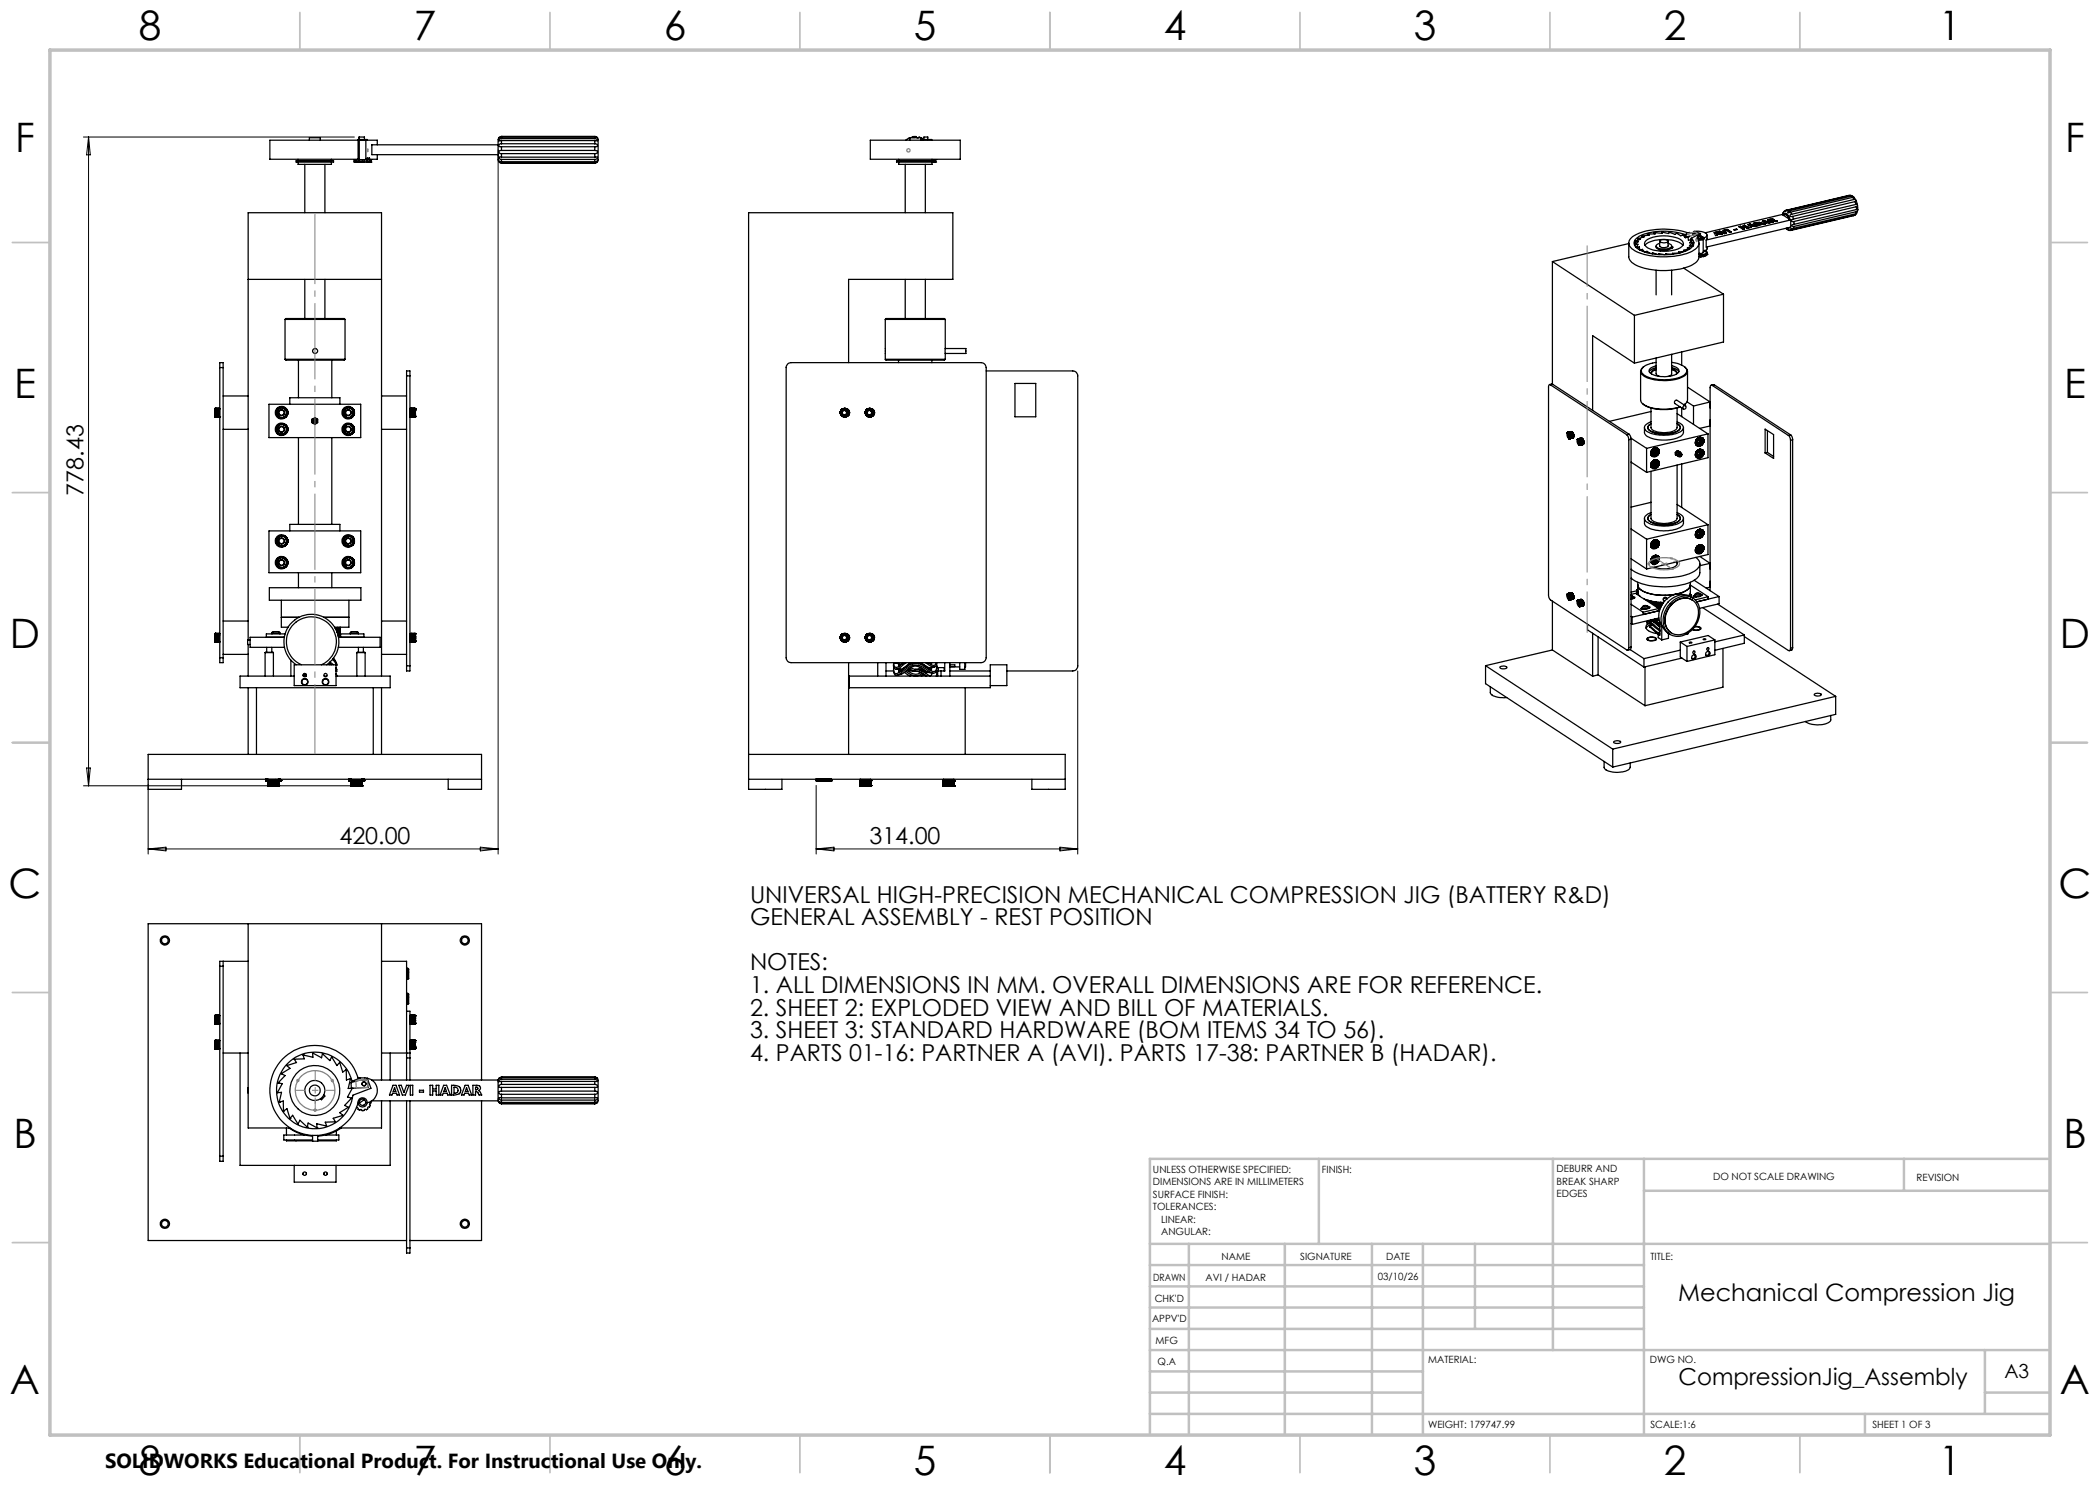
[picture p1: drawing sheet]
<svg xmlns="http://www.w3.org/2000/svg" width="420mm" height="297mm" viewBox="0 0 420 297" stroke-linecap="round" stroke-linejoin="round" font-family="sans-serif">
<defs><g id="words">
<g font-size="8.1">
<text x="27.7" y="8">8</text>
<text x="82.7" y="8">7</text>
<text x="132.7" y="8">6</text>
<text x="182.7" y="8">5</text>
<text x="232.7" y="8">4</text>
<text x="282.7" y="8">3</text>
<text x="332.7" y="8">2</text>
<text x="387.7" y="8">1</text>
<text x="3" y="30.4">F</text>
<text x="413" y="30.4">F</text>
<text x="2.8" y="79.6">E</text>
<text x="412.8" y="79.6">E</text>
<text x="2" y="129.6">D</text>
<text x="412" y="129.6">D</text>
<text x="1.7" y="179.6">C</text>
<text x="411.7" y="179.6">C</text>
<text x="2.7" y="229.6">B</text>
<text x="412.7" y="229.6">B</text>
<text x="2" y="278.9">A</text>
<text x="412" y="278.9">A</text>
<text x="27.7" y="295">8</text>
<text x="82.7" y="295">7</text>
<text x="132.7" y="295">6</text>
<text x="182.7" y="295">5</text>
<text x="232.7" y="295">4</text>
<text x="282.7" y="295">3</text>
<text x="332.7" y="295">2</text>
<text x="387.7" y="295">1</text>
</g>
<text font-size="4.8" x="335.6" y="260.1">Mechanical Compression Jig</text>
<g font-size="4.7">
<text x="16.7" y="99.1" transform="rotate(-90 16.7 99.1)">778.43</text>
<text x="67.9" y="168.8">420.00</text>
<text x="173.9" y="168.8">314.00</text>
<text x="150" y="180.5">UNIVERSAL HIGH-PRECISION MECHANICAL COMPRESSION JIG (BATTERY R&amp;D)</text>
<text x="150" y="185">GENERAL ASSEMBLY - REST POSITION</text>
<text x="150" y="194.1">NOTES:</text>
<text x="150" y="198.6">1. ALL DIMENSIONS IN MM. OVERALL DIMENSIONS ARE FOR REFERENCE.</text>
<text x="150" y="203.1">2. SHEET 2: EXPLODED VIEW AND BILL OF MATERIALS.</text>
<text x="150" y="207.7">3. SHEET 3: STANDARD HARDWARE (BOM ITEMS 34 TO 56).</text>
<text x="150" y="212.2">4. PARTS 01-16: PARTNER A (AVI). PARTS 17-38: PARTNER B (HADAR).</text>
<text x="335.7" y="277">CompressionJig_Assembly</text>
</g>
<text font-size="4.1" x="21" y="293.7">SOLIDWORKS Educational Product. For Instructional Use Only.</text>
<text font-size="3.9" x="400.9" y="275.5">A3</text>
<g font-size="2">
<text x="230.6" y="234.6">UNLESS OTHERWISE SPECIFIED:</text>
<text x="230.6" y="237.1">DIMENSIONS ARE IN MILLIMETERS</text>
<text x="230.6" y="239.6">SURFACE FINISH:</text>
<text x="264.4" y="234.6">FINISH:</text>
<text x="311.3" y="234.5">DEBURR AND</text>
<text x="311.3" y="237">BREAK SHARP</text>
<text x="311.3" y="239.5">EDGES</text>
<text x="342.6" y="236">DO NOT SCALE DRAWING</text>
<text x="383.3" y="236.2">REVISION</text>
<text x="230.6" y="242.1">TOLERANCES:</text>
<text x="232.2" y="244.6">LINEAR:</text>
<text x="232.2" y="247.1">ANGULAR:</text>
<text x="244.3" y="252">NAME</text>
<text x="260" y="251.9">SIGNATURE</text>
<text x="277.2" y="251.9">DATE</text>
<text x="330.1" y="251.9">TITLE:</text>
<text x="230.6" y="256.1">DRAWN</text>
<text x="241.1" y="256.1">AVI / HADAR</text>
<text x="275.6" y="255.9">03/10/26</text>
<text x="230.9" y="260.3">CHK'D</text>
<text x="230.4" y="264.4">APPV'D</text>
<text x="231.1" y="268.8">MFG</text>
<text x="231.5" y="273">Q.A</text>
<text x="285.6" y="272.5">MATERIAL:</text>
<text x="330" y="272.5">DWG NO.</text>
<text x="285.6" y="285.5">WEIGHT: 179747.99</text>
<text x="330.1" y="285.6">SCALE:1:6</text>
<text x="374.5" y="285.6">SHEET 1 OF 3</text>
</g>
</g></defs>
<g fill="none" stroke="#000" stroke-width=".25">
<path d="M59.2 32.1h7.5v.3h-7.5zM59.6 32.4v.5h6.7v-.5M59.6 31.9v.2h6.7v-.2M59.8 32.1h.1M61 32.9v9.6M61.9 28v-.5h2.2v.5M65 32.9v9.6M66.1 32.1h.1M70.8 32.4h.1M70.8 31.9h.1M70.8 31.9v.5M70.9 32.4h.1"/>
<path d="M70.9 31.9h.1M71 32.4h.3M71 31.9h.3M71 31.9v.5M71.3 32.4h.3M71.3 31.9h.3M71.3 31.9v.5M71.6 32.4h.4M71.6 31.9h.4M71.6 31.9v.5M71.6 31.9h.3M71.8 27.9v-.5h1.1v.5"/>
<path d="M71.9 28.1h1.3M71.9 28l-.1 3.9M71.9 28v.1M72 32.4h.4M72 31.9h.4M72 31.9v.5M72.4 32.4h.4M72.4 31.9h.4M72.4 31.9v.5M72.8 32.4h.5M72.8 31.9h.5M72.8 28v.1"/>
<path d="M72.8 31.9v.5M72.9 27.9h-1.3v4M72.9 27.9h.5v.1h-19.4v3.9h17.6M73.2 31.9h.2M73.2 28v3.9M73.3 32.4h.3M73.3 31.9h.3M73.3 31.9v.5M73.4 31.9v-.3h.5v.3M73.4 28h2.1v1M73.4 31.9h.5M73.6 32.4h.3"/>
<path d="M73.6 31.9h.3M73.6 31.9v.5M73.9 32.4h.2M73.9 31.9h.2M73.9 31.9v.5M74.1 32.4h.1M74.1 31.9h.1M74.1 31.9v.5M74.2 32.4h.1M74.2 31.9h.1M74.2 31.9v.5M75.5 30.9v1h-1.6"/>
<path d="M99.6 30.9v1a.68 .68 0 0 0 .7 .7M99.6 29h-25.2v1.9h25.2M99.6 29v1.9M99.8 27.5l-.2 .4v1.1M100.3 27.3h18.7M100.3 27.3l-.5 .2 .5-.1M100.3 27.4v.3M100.3 27.7a.4 .4 0 0 0-.5 .5l.5-.1M100.3 28.1v.6M100.3 28.7a.35 .35 0 0 0-.5 .2 .35 .35 0 0 0 .1 .4h.4M100.3 29.3v.8M100.3 30.1h-.3a.3 .3 0 0 0-.2 .4 .3 .3 0 0 0 .3 .2h.2"/>
<path d="M100.3 30.7v.7M100.3 31.4l-.5 .1 .1 .3 .4 .1M100.3 31.9v.4M100.3 32.3l-.5-.1 .1 .3 .4 .1M100.3 27.3h.1M100.3 32.6h.1M100.3 32.6h18.7M100.3 29.3h18.7M100.3 30.1h18.7M100.3 30.7h18.7M100.3 28.7h18.7M100.3 31.4h18.7"/>
<path d="M100.3 28.1h18.7M100.3 31.9h18.7M100.3 27.7h18.7M100.3 32.3h18.7M100.3 27.4h18.7M119 32.3l.5-.1-.2 .3-.3 .1M119 31.9v.4M119 31.4l.5 .1-.1 .2-.4 .2M119 30.7v.7M119 30.1h.2a.29 .29 0 0 1 .3 .3 .29 .29 0 0 1-.2 .3h-.3M119 29.3v.8M119 28.7a.4 .4 0 0 1 .4 .2 .4 .4 0 0 1 .1 .4h-.5"/>
<path d="M119 28.1v.6M119 27.7l.4 .2 .1 .2h-.5M119 27.4v.3M119 27.3l.5 .3-.5-.2M119 32.6h.1M119 27.3h.1M119.4 27.4l.1 .1a10.4 10.4 0 0 1 .1 3.8v.5a.7 .7 0 0 1-.6 .8M174.1 28h18v3.9h-18zM179.3 32.1h7.5v.3h-7.5zM179.7 32.4v.5h6.7v-.5h.1M179.7 31.9v.2h6.7v-.2M179.9 32.1h.1"/>
<path d="M181 32.9v9.6M182 27.7h-.3l-.4 .3M182 28v-.5h2.1v.5M182.4 27.5a.38 .38 0 0 1 .6-.2l.5 .3a.64 .64 0 0 1 1 .4M184.5 28v-.1h1.8v.1M184.8 27.9v-.5h.8v.5M185.1 32.9v9.6M186.2 32.1h.1M186.4 31.9h.1M186.5 32.4h.1M186.5 31.9h.3M186.5 32.4h.3"/>
<path d="M186.5 31.9v.2M186.8 31.9h.2M186.8 32.4h.2M186.8 31.9v.5M187 31.9h.1M187 32.4h.1M187 31.9v.5M187.1 31.9h.1M187.1 32.4h.1M187.1 31.9v.5M370 39.1l-12.7 2.9M370 39.1h.1a2.56 2.56 0 0 1 1.4 3l-.2 .5-.2 .2"/>
<path d="M370 39.1l.3 .1M370 39.1l-12.5 2.9M370.3 39.2l.5 .2-.3 .1M370.3 39.2l-12.5 3M370.5 39.5l.3 .4M370.5 39.5l-12.4 2.9M370.8 39.9l.3 .1a.18 .18 0 0 1 .1 .2 .18 .18 0 0 1-.2 .1M370.8 39.9l-12.5 3M49.6 55.9h26.7M61 55.9v7.8M65 55.9v7.8M181 55.9v7.8"/>
<path d="M185.1 55.9v7.8M310.5 52.3l16.4 10.8M310.5 52.3v24.5M325.8 48.6v2.8a2.67 2.67 0 0 0 2.2 2 14.6 14.6 0 0 0 10.8-.6l.7-.6 .3-.7v-2.9M325.8 48.7l-15.3 3.6M327 48.9h.1M327 48.9h.6l-.3 .6M327 48.9v.2M327 48.3h.1M327 48.3h.7l-.7 .6M327 48.3v.5M327.3 49.5h.1"/>
<path d="M327.5 47.7h.1M327.5 47.7l.6 .1-1.1 .5M327.5 47.7v.4M327.9 49.4v.6M327.9 49.4l-.6 .1M327.9 49.4v.5M328.3 47.2l.5 .2-1.3 .3M328.3 47.2v.3M328.5 49.9v.3M328.5 49.9l-.5 .1M328.5 49.9l.4 .5M329 49.1a5.8 5.8 0 0 1 4.9-1.1 3.8 3.8 0 0 1 2.7 1.1"/>
<path d="M329.2 48.2a7.2 7.2 0 0 1 7.2-.1 .82 .82 0 0 1 .3 .8 .82 .82 0 0 1-.6 .7 7.5 7.5 0 0 1-6.9-.3 .71 .71 0 0 1 0-1.1zM329.4 50.3l.7 .4M329.4 50.3l-.4 .1M329.4 50.3v.2M329.5 46.8l.3 .2-1.5 .2M329.5 46.8h.1M329.5 46.8v.3M330.5 50.5l1 .4M330.5 50.5l-.2 .2M330.5 50.5v.3M330.8 46.5h.1M330.8 46.5v.3"/>
<path d="M330.8 46.5l.2 .3h-1.5M331.2 49.2a.86 .86 0 0 0 1 .8 1.99 1.99 0 0 0 2.1-.5v-.1M331.2 54v5M331.8 50.7l1.1 .2M331.8 50.7l-.1 .2M331.8 50.7v.2M331.9 48.3v.9a1.28 1.28 0 0 0 1.7 0v-.9M331.9 48.7a.49 .49 0 0 0-.5 .2 .49 .49 0 0 0 0 .6 2.73 2.73 0 0 0 2.9-.2l-.1-.4-.6-.2M332 48.1a1.26 1.26 0 0 1 1.6 .2 1.14 1.14 0 0 1-1.6-.1zM332.4 46.4h.1M332.4 46.4v.3M332.4 46.4v.3l-1.5-.2"/>
<path d="M332.4 46.4l1.3 .3 .2-.2M333.9 46.5h.1M333.9 46.5l1.1 .4 .3-.3M334.3 49.2v.2M334.3 54v5M334.3 49.5h.2M334.3 49.4h.3l-.2 .3h-.2M334.4 50.9l-1.2-.1v.1M335.3 46.6h.1M335.3 46.6l.9 .6 .4-.2 .5 .6 .5-.2M335.8 50.6l-1.3 .1 .2 .1M336.7 53.6l8 5.2"/>
<path d="M337 46.9a12.8 12.8 0 0 0-9.2 .4 1.31 1.31 0 0 0-.6 2.2 9.7 9.7 0 0 0 6.9 1.4 7.1 7.1 0 0 0 4.4-1.6 1.14 1.14 0 0 0-.3-1.6M337 46.9v.6M337.1 50.2l-1.4 .2 .3 .2M337.5 47.3v.1M337.6 47.4h.1M337.6 47.4l.1 .6 .6-.1M337.9 46.7l-.9 .3 .5 .3M337.9 46.5l-.3 .1a14.7 14.7 0 0 0-10.8 .6 1.49 1.49 0 0 0-1 1.3 1.49 1.49 0 0 0 .8 1.4 13 13 0 0 0 8.3 1.4l.5-.2a5.9 5.9 0 0 0 4.2-1.9l.2-.7-.2-.6M337.9 46.7l1.1-.3 .6 .3M337.9 46.5l-.9 .4M337.9 46.5v.2M338.2 47.7v.3"/>
<path d="M338.3 47.9v.1M338.3 47.9v.6M338.3 48l-.3 .6 .6-.1M338.5 46.7l.1-.1a.31 .31 0 0 1 .3-.1 .31 .31 0 0 1 .2 .3h-.5zM338.5 49.1h.1M338.5 46.7l.6-.1a.33 .33 0 0 1-.6 .1zM338.5 46.7h.1M338.5 49.1v.1M338.5 49.1l-1 .5 .5 .1-1.3 .4 .4 .1M338.6 48.5h.1M338.6 48.5l-.7 .6h.6M338.6 48.5v.6"/>
<path d="M338.8 46.3a2.94 2.94 0 0 1 2.6 .6l-.2 .5-.3 .2a.85 .85 0 0 1-1.5 .2v-.2M338.8 46.3l1.3 .4-1.9 1M338.8 46.3v.1M339.1 46.8h.1M339.1 46.7h.1M339.6 47.3l.1 .5M339.6 46.7v.3M339.6 46.7l-2.1 .6M339.7 47.4v.4M339.7 47.9v.3M339.8 47.7l-.1 .1M339.8 50.9l.3 .1"/>
<path d="M339.8 51.3l.3 .1M340.1 51h.3M340.1 51.4h.3M340.1 51v.4M340.1 47.4l.5 .2a.48 .48 0 0 1-.8 .1M340.1 47.5l.5 .2-.5-.1M340.1 47.4l-.2 .4M340.1 47.3l.6 .2a.41 .41 0 0 1-.1 .4 .41 .41 0 0 1-.5 0l-.6-.1-.1-.2 .2-.2M340.1 47.1h-.4l-.1 .1 .1 .2M340.1 47.1l-.4 .3M340.1 47.1v.3M340.4 51.3h.3"/>
<path d="M340.4 51v.4M340.6 47.9v2.6l-.3 .2h-.5M340.7 50.9l-.3 .1M340.7 50.9v.4M340.8 50.2h.2M341 50.9h-.3M341 50.9v.4h-.3M341 50.2v-.1l-.4 .3M341.1 50.2l.2 .1M341.2 50.8l-.2 .1M341.2 51.1h-.2M341.2 50.8v.3"/>
<path d="M341.3 50.3l-.1 .1 .2 .1M341.3 50.3v.1M341.3 50.7l-.1 .1M341.3 50.7v.3l-.1 .1M341.4 50.5h-.2l.1 .2M341.4 50.9h-.1M341.4 50.9h.1M341.4 47v.8l-.2 .2M341.4 49.4v.5l-.4 .3M341.4 50.5v.4M342.8 46.5l.3 .6h.4M343.2 46.4l1.3 .4-1.1 .2"/>
<path d="M343.2 46.4l-.4 .1M343.2 46.6l.2 .3M343.2 46.5l-.3 .1M343.2 46.5l1.2 .3M343.2 46.4v.1M343.2 46.6h.1M343.2 46.6l.5 .1M343.4 47l.1 .1M343.4 47v.1M343.7 46.7l-.3 .2M344 46.2l-.4 .1 1.3 .4 .4-.1M344 46.2l.9 .3"/>
<path d="M344 46.3l.9 .2M344 46.3l-.3 .1M344 46.2v.1M344.7 58.8l-17.8 4.3M344.7 58.8v9.6l-17.8 4.2M345 46l.3 .6M345 46l-.4 .1 .3 .4M345 46.1h-.3M345 46.1l.2 .5M345 46v.1M345.1 46l.4-.1 .8 .5-.4 .1zM345.5 45.9l-.3 .1"/>
<path d="M345.5 45.9l.7 .5M345.5 45.9h.1M346.7 45.9h.8l-.6 .1zM347.3 45.9h.1M347.3 45.9l-.5 .1M347.3 45.8v.1M348.1 45.3h-.3l.8 .6 .3-.1-.3-.3M348.1 45.3l.3 .2M348.1 45.3l-.3 .1M348.1 45.3h.1M348.4 45.5h.1M348.6 45.5l.2 .3"/>
<path d="M348.9 45.3l-.5 .2M348.9 45l.8 .6h-.3l-.3-.2-.5 .1M348.9 45l-.3 .2 .3 .1M348.9 45.1l-.2 .1M348.9 45.1l.8 .5M348.9 45v.1M349.6 44.9l.4-.1 1.3 .4-1.1 .1v.2h-.3zM350 44.9l-.4 .1M350 45l.1 .3 .4-.1M350 44.9l1.2 .3M350 44.8v.1M350 45l.1 .2"/>
<path d="M350 45l.5 .2M350.1 45.2l.1 .3M350.5 45.2h-.4M350.9 44.6l-.2 .1 .7 .5 .8-.3 .2-.2M350.9 44.7h-.2M350.9 44.6v.1M351.2 44.7l.5-.1 .3 .2-.2 .2M351.2 44.7l.4 .3M351.6 45h.1M351.6 45h.2M351.8 45h-.2M351.8 45h.1"/>
<path d="M351.8 44.5h.3M351.8 44.5l-.9 .1M351.8 44.6l-.9 .1M351.8 44.6h.3M351.8 44.5v.1M352 44.8l-.2 .2M352.1 44.5l.2 .1M352.1 44.6l.2 .1M352.1 44.5v.1M352.3 44.6l.1 .1M352.3 44.7l.1 .1M352.3 44.6v.1"/>
<path d="M352.4 44.8h.1M352.4 44.7v.1M352.8 44.1l1.3 .4-1.1 .2M352.8 44.1l-.3 .1 .3 .7 .3-.1-.1-.1M352.8 44.3l.2 .3M352.8 44.2l-.3 .1M352.8 44.2l1.2 .4M352.8 44.1v.1M352.8 44.3l.5 .2M353 44.6h.1M353 44.7l.1 .1M353.3 44.5l-.3 .1"/>
<path d="M353.3 44.5h.1M354 44h.4M354 43.8l-.5 .2 .8 .5 .3-.1-.3-.2M354 44l.2 .2M354 43.9l-.4 .1M354 44l.2 .1M354 43.8v.1M354.2 44.1v.1M354.3 44.2h-.1M354.3 44.1h-.1M354.3 44.1v.1M354.3 44.3l.3 .1"/>
<path d="M354.3 44.2v.1M354.4 44l-.1 .2M354.4 44l-.1 .1M354.5 43.8l.2 .1M354.5 43.8h-.5M354.5 43.9h-.5M354.5 43.9h.2M354.5 43.8v.1M354.7 44.1h.4M354.7 44.1l.4 .1M354.7 44.1h.1M354.7 43.9v.2"/>
<path d="M354.7 43.9l.1 .1M354.7 43.9h.1M355.1 44.1l.4 .1h-1.2M355.1 44.2h.3M355.1 44.1v.1M356.6 43a.52 .52 0 0 1 .5-.4 .52 .52 0 0 1 .5 .4l.4 .9M356.6 42.6l-.1 .3M357.2 45.7l.6 .4M357.3 42l-.7 .5M357.3 42l-.3 .3 .5-.3M357.5 42l.3 .2M357.8 42.2l-.3 .2 .1 .2 .5-.2"/>
<path d="M357.8 43.8a.82 .82 0 0 0-.9-.8l-.1 .1a.46 .46 0 0 1 .5-.2 .46 .46 0 0 1 .3 .4l.3 .5M357.8 43.8l-1.4-.9-15.4 3.7M357.8 43.8l.3 .2M357.9 45.5l-.2 .2-.4-.1M358 46.1l-.3-.1 .5 .1M358.1 42.4l.2 .5M358.1 44v1.4l-16.9 4v-1.4M358.1 44l-16.9 4M358.3 42.9a.25 .25 0 0 0-.3 .1 .25 .25 0 0 0 .1 .3h.4M358.5 45.9l-.3 .2M358.5 43.3l.2 .5M358.6 45.7l-.5 .1 .4 .1"/>
<path d="M358.7 43.8a.29 .29 0 0 0-.3 .1 .29 .29 0 0 0 0 .4h.4M358.8 44.3v.6M358.8 45.3l-.2 .4M358.8 44.9a.29 .29 0 0 0-.3 0 .29 .29 0 0 0-.1 .3l.4 .1M370.9 43l-12.7 3.1M370.9 43l-12.4 2.9M371 40.3l.2 .6M371 40.3l-12.5 3M371.1 42.9l-.4 .2M371.1 42.8l-12.5 2.9M371.2 40.9a.23 .23 0 0 1 .3 .2 .23 .23 0 0 1-.2 .2M371.2 40.9l-12.5 2.9"/>
<path d="M371.3 41.3v.6M371.3 42.3l-.2 .5M371.3 41.3l-12.5 3M371.3 42.3l-12.5 3M371.3 41.9h.2v.1l-.2 .3M371.3 42.6l-.4 .4M371.3 41.9l-12.5 3M44 73.5v-1h.6v1M44 73.5h.6M44 73.5v58M44.6 73.5v58M44.6 79.2h5"/>
<path d="M57 71.9h12M57 71.9l.2 .1h11.7l.1-.1M57 63.9h12M57 63.9l.2-.2h11.7l.1 .2M57 63.9v8M59.7 72v7.5M63 69.7h.1M66.4 72v7.5M69 63.9v8M76.3 79.2h5M81.3 75.2v-1h.7v1M81.3 75.2h.7"/>
<path d="M81.3 75.2v58M82 75.2v58M157.5 72.8l.7-.3h38a1.02 1.02 0 0 1 1 1v58a1.02 1.02 0 0 1-1 1h-38a.96 .96 0 0 1-1-1v-58.2zM169.7 72.5v-16.6h20.9v-13.4h-40.9v115.4h6.7v-2M177.1 63.9v8M177.1 63.9h12M177.1 71.9h12M177.1 71.9a2.03 2.03 0 0 0 1.5 .1h10.3l.2-.1M177.1 63.9a2.03 2.03 0 0 1 1.5-.2h10.3l.2 .2M179.7 72v.5M186.4 72v.5M189.1 69.7v1"/>
<path d="M189.1 69.7h4.1v1h-4.1M189.1 63.9v5.8M189.1 70.7v1.2M197.2 74.2h17.4a.96 .96 0 0 1 .9 1v58a.97 .97 0 0 1-.9 1h-13.2M203 76.7h4.2v6.7h-4.2zM310.1 77h-.3l-.1 .3v41.8l.1 .5 .3 .4 15.3 10a.32 .32 0 0 0 .3-.1 .32 .32 0 0 0 .1-.4M310.1 77l15.3 10M310.6 76.9h-.7M310.6 76.9l-.5 .1M310.6 76.9l15.2 10M326.9 63.1v9.5M326.9 72.6l-8.4-5.5v15"/>
<path d="M328.1 74.3v5.7a2.27 2.27 0 0 0 2 1.5l2.2 .3a9.9 9.9 0 0 0 3.7-.5M328.7 73.4a1.01 1.01 0 0 0-.6 1 1.01 1.01 0 0 0 .8 .9 9.4 9.4 0 0 0 8.1-.2 .98 .98 0 0 0 .5-.9 .98 .98 0 0 0-.6-.8M331.2 71.6v3.2l.2 .3 .5 .2M331.2 73.5l-.8 .3-.6 .5M331.2 73.8a.85 .85 0 0 0-.9 1M331.2 73.9l-.6 .3-.3 .4M334.3 70.9v4l-.7 .4M334.3 72.5a3.7 3.7 0 0 1 3.1 1.5 1.88 1.88 0 0 1-1.9 1.6 9.4 9.4 0 0 1-6.7-.6 1.02 1.02 0 0 1-.5-1.1 1.02 1.02 0 0 1 .8-.8l1-.4 1.1-.2M334.3 73.1a1.4 1.4 0 0 1 1.5 1.2 4.2 4.2 0 0 1-4 1 1.98 1.98 0 0 1-2-1.2 1.62 1.62 0 0 1 1.4-.9M334.3 73.5a2.16 2.16 0 0 1 1.5 .8M334.3 73.7a.96 .96 0 0 1 1 1.1M334.3 73.9l.6 .3 .5 .4"/>
<path d="M336.3 70.4v2.6M337.5 74.3v5.7l-.1 .4-.6 .6M337.5 77.4l4.5 3-3.3 .8M342.4 77.1a.33 .33 0 0 0-.3 .1 .33 .33 0 0 0-.1 .3v40.6M342.4 77.1l15.3 10M342.9 77h-.6M342.9 77l-.5 .1M342.9 77l15.2 10M43 83.3v.1M43 83.3h.1M43 83.4h.1M43 83.2h.1"/>
<path d="M43 83.1l.8 .1M43 83.1h.1M43 83l.8 .1M43 83h.1M43 82.9h.1M43 82.8h.1M43 82.7h.1M43 82.6h.1M43 82.5h.1M43 82.4h.1M43 82.3h.1M43 82.2h.1"/>
<path d="M43 82.1h.1M43 82h.1M43 81.9h.1M43 81.8v.1M43 81.8h.1M43 81.7v.1M43 81.7h.1M43 81.7v1.6M43 82.3v.1M43 82.5v.1M43 82.6v.1M43 82.9v.1"/>
<path d="M43 83.2v.1M43 83.4h.9M43 81.7h.9M43 81.7h.8M43 81.9h.8M43 82h.8M43 82.1h.8M43 82.2h.8M43 82.8h.8M43 82.9h.8M43 83.3h.8M43 83.1h.8"/>
<path d="M43 82.6h.8M43 82.5h.8M43 82.3h.8M43 83.2h.8M43 82.7h.8M43 82.4h.8M43 81.8h.8M43 81.9v.2M43 82.1v.1M43 82.2v.7M43 83v.1M43 83.1v.1"/>
<path d="M43.8 83.4h.1M43.8 83.3h.1M43.8 83.2v.1M43.8 83.2h.1M43.8 83.1h.1M43.8 83h-.8M43.8 82.9v.1M43.8 82.8v.1M43.8 82.8h.1M43.8 82.7v.1M43.8 82.6v.1M43.8 82.5v.1"/>
<path d="M43.8 82.5h.1M43.8 82.4v.1M43.8 82.3v.1M43.8 82.3h.1M43.8 82.2v.1M43.8 82.1v.1M43.8 82.1h.1M43.8 82l-.8 .1M43.8 81.9v.1M43.8 81.9h.1M43.8 81.8h.1M43.8 81.7h.1"/>
<path d="M43.8 81.8h-.8M43.9 83.4h.1M43.9 81.7v1.7M43.9 81.7h.1M44 83.3l-.1 .1M44.6 85.9h5M53.8 80.9h18.3v6.6h-18.3zM55.2 85.9h.1M55.2 85.8v.1M55.2 85.7h.1M55.2 85.8h.1M55.2 86h.1"/>
<path d="M55.2 82.6h.1M55.2 82.5v.1M55.2 82.5h.1M55.2 86.1l.1 .1M55.2 86v.1M55.2 85.9v.1M55.2 85.6v.1M55.2 85.6h.1M55.2 86.1h.1M55.2 82.8l.1 .1M55.2 82.8h.1M55.2 82.7h.1"/>
<path d="M55.2 82.6v.1M55.2 82.4v.1M55.2 82.4h.1M55.2 82.3v.1M55.2 82.3h.1M55.3 82.9h.1M55.2 82.7v.1M55.2 85.7v.1M55.3 86.2v.1M55.3 86.2h.1M55.3 86.1h.1M55.3 85.6h.1"/>
<path d="M55.3 85.5l-.1 .1M55.3 85.5h.1M55.3 82.9v.1M55.3 82.8v.1M55.3 82.8h.1M55.3 82.2l-.1 .1M55.3 82.2h.1M55.3 82.1h.1M55.3 86.1h-.1M55.3 86.3l.1 .1M55.3 86.3h.1M55.3 85.4v.1"/>
<path d="M55.3 83h.1M55.3 82.1v.1M55.4 86.4h.1M55.4 85.4h-.1M55.4 85.4h.1M55.4 83.1h.1M55.4 83v.1M55.4 83h.1M55.4 82.1h.1M55.4 82v.1M55.4 82h.1M55.4 82.1h-.1"/>
<path d="M55.4 86.4v.1M55.4 85.3v.1M55.4 85.3h.1M55.4 81.9v.1M55.4 81.9h.1M55.4 83.1l.1 .1M55.4 86.5l.1 .1M55.4 85.2v.1M55.4 85.2l.1 .1M55.4 85.2h.1M55.4 86.5h.1M55.5 86.5h.1"/>
<path d="M55.5 85.2v.1M55.5 83.2v.1M55.5 83.2h.1M55.5 81.9h-.1M55.5 81.9h.1M55.5 81.8v.1M55.5 81.8h.1M55.5 86.6h.1M55.5 85.2h-.1M55.5 85.2h.1M55.5 83.3h.1M55.5 85.1v.1"/>
<path d="M55.5 85.1h.1M55.6 86.6v.1M55.6 86.6h.1M55.6 85.1h.1M55.6 83.3v.1M55.6 83.3h.1M55.6 81.7h.1M55.6 81.7l-.1 .1M55.6 86.7h.1M55.6 83.4h.1M55.7 86.7v.1M55.7 86.7h.1"/>
<path d="M55.7 85l-.1 .1M55.7 85h.1M55.7 83.4h.1M55.7 81.7h.1M55.7 83.4v.1M55.7 81.6v.1M55.7 81.6h.1M55.7 86.8h.1M55.7 84.9v.1M55.7 84.9h.1M55.7 83.5h.1M55.8 83.5h.1"/>
<path d="M55.8 81.6h-.1M55.8 81.6h.1M55.8 86.8l.1 .1M55.8 86.8h.1M55.8 84.9h-.1M55.8 84.9h.1M55.9 86.9h.1M55.9 84.9h-.1M55.9 84.9h.1M55.9 81.6h.1M55.9 81.5h.1M55.9 81.5v.1"/>
<path d="M55.9 83.5l.1 .1M55.9 83.5h.1M56 84.8l-.1 .1M56 84.8v.1M56 84.8h.1M56 86.9h.1M56 81.5h.1M56 83.6h.1M56 83.5v.1M56.1 86.9h.1M56.1 86.9h-.1M56.1 84.8h.1"/>
<path d="M56.1 83.6h.1M56.1 81.5h.1M56.2 86.9v.1M56.2 84.8h.1M56.2 83.6h.1M56.2 81.5h-.1M56.2 81.5h.1M56.2 87h.1M56.3 81.5h.1M56.3 83.6h.1M56.3 84.8h.1M56.3 87h.1"/>
<path d="M56.3 86.9h.1M56.3 86.9v.1M56.3 84.8h-.1M56.4 84.8h.1M56.4 86.9v.1M56.4 86.9h.1M56.4 87h.1M56.4 81.5h.1M56.4 83.6h.1M56.5 84.8h.1M56.5 86.9h.1M56.5 83.6h.1"/>
<path d="M56.5 81.5h.1M56.6 84.8h.1M56.6 86.9h.1M56.6 81.5h.1M56.6 83.6h.1M56.6 83.6h-.1M56.7 84.8v.1M56.7 86.9h.1M56.7 84.8h.1M56.7 83.5h.1M56.7 83.5l-.1 .1M56.7 84.8l-.1 .1"/>
<path d="M56.7 84.9h.1M56.7 81.5h.1M56.7 81.5l.1 .1M56.7 81.5v.1M56.8 84.9h.1M56.8 86.8h.1M56.8 86.8l-.1 .1M56.8 81.6h.1M56.8 83.5h.1M56.9 84.9h.1M56.9 84.9v.1M56.9 86.8h.1"/>
<path d="M56.9 86.8h-.1M56.9 83.4h.1M56.9 81.6v.1M56.9 81.7h.1M56.9 85h.1M56.9 85l.1 .1M56.9 86.7h.1M56.9 86.7v.1M57 85.1h.1M57 86.7h.1M57 81.7h.1M57 86.7h-.1"/>
<path d="M57 83.3h.1M57 83.3v.1M57 86.6h.1M57 86.6v.1M57 81.7v.1M57 81.8h.1M57.1 85.1v.1M57.1 85.1h.1M57.1 81.8h.1M57.1 83.3h.1M57.1 83.3h-.1M57.1 85.2h.1"/>
<path d="M57.1 86.6h.1M57.1 81.8v.1M57.1 83.2h.1M57.1 83.2v.1M57.1 85.2v.1M57.1 86.5h.1M57.1 86.5v.1M57.1 81.9h.1M57.2 85.2v.1M57.2 86.4h.1M57.2 85.2h.1M57.2 86.5h.1"/>
<path d="M57.2 86.5l-.1 .1M57.2 81.9h.1M57.2 83.1h.1M57.2 83.1l-.1 .1M57.2 85.2l-.1 .1M57.2 85.3h.1M57.2 85.3l.1 .1M57.2 86.4v.1M57.2 81.9l.1 .1M57.2 82h.1M57.3 85.4h.1M57.3 86.4h.1"/>
<path d="M57.3 86.4h-.1M57.3 82v.1M57.3 82.1h.1M57.3 83h.1M57.3 83v.1M57.3 82h.1M57.3 83.1h.1M57.3 85.5h.1M57.3 86.2h.1M57.3 86.3h.1M57.3 86.3v.1M57.3 82.1v.1"/>
<path d="M57.3 82.9h.1M57.3 82.9v.1M57.3 85.5l.1 .1M57.3 85.6h.1M57.3 86.1h.1M57.3 86.2v.1M57.3 82.2h.1M57.3 82.3h.1M57.3 82.8h.1M57.3 82.8v.1M57.4 85.6v.1M57.4 85.7h.1"/>
<path d="M57.4 85.7v.1M57.4 85.8h.1M57.4 85.8v.1M57.4 85.9h.1M57.4 86h.1M57.4 86v.1M57.4 86.1l-.1 .1M57.4 86.1h.1M57.4 82.3h.1M57.4 82.3v.1M57.4 82.4h.1M57.4 82.4v.1"/>
<path d="M57.4 82.5h.1M57.4 82.5v.1M57.4 82.6h.1M57.4 82.6v.1M57.4 82.7h.1M57.4 82.7v.1M57.4 82.8h-.1M57.4 82.8h.1M58 80.9v-1.4h10v1.4M59.7 87.5v17.4M62.4 83.9l.6-.4a.68 .68 0 0 1 .5 .7 .68 .68 0 0 1-.5 .7l-.6-.4zM66.4 87.5v17.4"/>
<path d="M68.5 85.9l.1 .1M68.5 85.9h.1M68.5 85.8h.1M68.5 82.6l.1 .1M68.5 82.6h.1M68.5 82.5v.1M68.5 82.5h.1M68.5 82.4h.1M68.6 86.1h.1M68.6 86v.1M68.6 86h.1M68.6 85.8h.1"/>
<path d="M68.6 85.7v.1M68.6 85.7h.1M68.6 85.6v.1M68.6 85.6h.1M68.6 82.8v.1M68.6 82.7v.1M68.6 82.7h.1M68.6 82.6h.1M68.6 82.4h.1M68.6 82.4h-.1M68.6 82.3v.1M68.6 82.3h.1"/>
<path d="M68.6 82.8h.1M68.6 85.8l-.1 .1M68.6 82.4l-.1 .1M68.6 86.2v.1M68.6 86.2h.1M68.6 86.1v.1M68.6 85.5v.1M68.6 85.5h.1M68.6 86.3h.1M68.6 82.9h.1M68.6 82.2v.1M68.6 82.2h.1"/>
<path d="M68.7 86.4h.1M68.7 86.3h.1M68.7 85.5h.1M68.7 85.4l-.1 .1M68.7 85.4h.1M68.7 83h.1M68.7 82.9h.1M68.7 82.1l-.1 .1M68.7 82.1h.1M68.7 83v.1M68.7 82v.1M68.7 82h.1"/>
<path d="M68.7 86.3v.1M68.7 86.4l.1 .1M68.7 85.3h.1M68.7 86.4v.1M68.7 83.1h.1M68.7 81.9v.1M68.7 81.9h.1M68.7 86.5h.1M68.8 86.5h.1M68.8 85.3h.1M68.8 85.2l-.1 .1M68.8 85.2h.1"/>
<path d="M68.8 83.2h.1M68.8 83.1v.1M68.8 83.1h.1M68.8 81.9h-.1M68.8 81.9h.1M68.8 86.6h.1M68.8 81.8v.1M68.8 81.8h.1M68.8 85.1l.1 .1M68.8 85.1h.1M68.8 83.3h.1M68.8 83.2v.1"/>
<path d="M68.9 86.6v.1M68.9 86.6h.1M68.9 85.1h-.1M68.9 81.8h-.1M68.9 81.8h.1M68.9 83.3h.1M68.9 83.3v.1M68.9 85.1h.1M68.9 86.7h.1M68.9 85v.1M68.9 83.4h.1M68.9 81.7v.1"/>
<path d="M68.9 81.7h.1M69 86.7h.1M69 85.1h.1M69 85h.1M69 85v.1M69 86.7v.1M69 83.4h.1M69 81.7h-.1M69 81.7h.1M69 81.6v.1M69.1 86.8h.1M69.1 86.7v.1"/>
<path d="M69.1 84.9l-.1 .1M69.1 84.9h.1M69.1 83.5h.1M69.1 83.4v.1M69.1 83.4h.1M69.1 81.6l-.1 .1M69.1 81.6h.1M69.1 86.8l.1 .1M69.2 84.9h.1M69.2 86.9h.1M69.2 83.5h.1M69.2 81.6h.1"/>
<path d="M69.3 84.9h.1M69.3 84.8v.1M69.3 84.8h.1M69.3 86.9h.1M69.3 83.5v.1M69.3 81.5l-.1 .1M69.3 81.5h.1M69.3 83.5h.1M69.3 83.6h.1M69.4 86.9h.1M69.4 84.8h.1M69.4 83.6h.1"/>
<path d="M69.4 81.5h.1M69.4 81.5h-.1M69.5 86.9h.1M69.5 83.6h.1M69.5 81.5h-.1M69.5 81.5h.1M69.5 84.8h.1M69.5 86.9l.1 .1M69.6 83.6h.1M69.6 84.8h.1M69.6 81.5h.1M69.6 87h.1"/>
<path d="M69.6 86.9h.1M69.6 86.9v.1M69.7 84.8h.1M69.7 87h.1M69.7 81.5h.1M69.7 83.6h.1M69.8 86.9h.1M69.8 86.9l-.1 .1M69.8 84.8h.1M69.8 83.6h.1M69.8 81.5h.1M69.9 81.5h.1"/>
<path d="M69.9 83.6h.1M69.9 83.6h-.1M69.9 84.8h.1M69.9 86.9h.1M70 86.9h.1M70 81.5h.1M70 83.5h.1M70 83.5v.1M70 84.8v.1M70 84.9h.1M70 84.8l.1 .1M70 83.6h.1"/>
<path d="M70 84.8h.1M70 81.6h.1M70 81.5v.1M70.1 84.9h.1M70.1 81.6h.1M70.1 81.5v.1M70.1 83.5h.1M70.1 86.8h.1M70.1 86.9h.1M70.1 86.8v.1M70.2 84.9h-.1M70.2 84.9h.1"/>
<path d="M70.2 86.8h.1M70.2 86.8l-.1 .1M70.2 83.4h.1M70.2 83.4v.1M70.2 85h.1M70.2 81.6h.1M70.2 81.6l.1 .1M70.2 83.5h-.1M70.2 84.9v.1M70.2 86.7h.1M70.2 86.7v.1M70.2 81.7h.1"/>
<path d="M70.3 85h.1M70.3 81.7h.1M70.3 83.4h.1M70.3 83.4l-.1 .1M70.3 85v.1M70.3 86.7h.1M70.3 86.7h-.1M70.3 85.1h.1M70.3 86.6h.1M70.3 81.7l.1 .1M70.4 85.1h.1M70.4 86.6h.1"/>
<path d="M70.4 86.6l-.1 .1M70.4 86.7h-.1M70.4 81.8h.1M70.4 83.3h.1M70.4 83.3l-.1 .1M70.4 85.1v.1M70.4 86.6v.1M70.4 85.2h.1M70.4 81.8l.1 .1M70.4 83.2h.1M70.4 83.2v.1M70.5 85.2v.1"/>
<path d="M70.5 86.5h.1M70.5 86.5l-.1 .1M70.5 85.2h.1M70.5 81.9h.1M70.5 83.1h.1M70.5 83.2h-.1M70.5 83.2h.1M70.5 83.1v.1M70.5 85.3h.1M70.5 86.4v.1M70.5 86.4h.1M70.6 85.3h.1"/>
<path d="M70.6 86.4h.1M70.6 81.9v.1M70.6 82h.1M70.6 83.1h.1M70.6 83.1h-.1M70.6 81.9h.1M70.6 85.3v.1M70.6 85.4h.1M70.6 86.3h.1M70.6 82.1h.1M70.6 83h.1M70.6 83v.1"/>
<path d="M70.6 82v.1M70.6 85.4v.1M70.6 85.5h.1M70.6 86.2h.1M70.6 86.2l.1 .1M70.6 86.3v.1M70.6 82.1l.1 .1M70.6 82.2h.1M70.6 82.9h.1M70.6 82.9v.1M70.7 85.5h.1M70.7 85.6h.1"/>
<path d="M70.7 85.7h.1M70.7 86h.1M70.7 86v.1M70.7 86.1h.1M70.7 86.1v.1M70.7 86.3h-.1M70.7 86.3h.1M70.7 82.2h.1M70.7 82.2v.1M70.7 82.8h.1M70.7 82.9h.1M70.7 82.9h-.1"/>
<path d="M70.7 82.3h.1M70.7 85.5v.1M70.7 85.7v.1M70.7 85.8h.1M70.7 85.8v.1M70.7 85.9h.1M70.7 85.9v.1M70.7 82.4h.1M70.7 82.4v.1M70.7 82.5h.1M70.7 82.5v.1M70.7 82.6h.1"/>
<path d="M70.7 82.6v.1M70.7 82.7h.1M70.7 82.7v.1M70.7 82.8v.1M70.7 85.6v.1M76.3 85.9h5M82 83.3v.1M82 81.7v1.7M82 83.4h.9M82 81.7h.9M82 81.7h.1M82.2 83.3h.1"/>
<path d="M82.2 83.3v.1M82.2 83.4h.1M82.2 81.7h.1M82.2 81.7v.1M82.2 81.8h.1M82.2 81.8v.1M82.2 81.9h.1M82.2 81.9v.1M82.2 82h.1M82.2 82.1v.1M82.2 82.2h.1M82.2 82.2v.1"/>
<path d="M82.2 82.4h.7M82.2 82.5v.1M82.2 82.6v.1M82.2 82.7h.1M82.2 82.7v.1M82.2 82.8v.1M82.2 82.9h.7M82.2 82.9v.1M82.2 83v.1M82.2 83.1h.1M82.2 83.1v.1M82.2 83.2h.1"/>
<path d="M82.2 81.7h.8M82.2 81.9h.7M82.2 82h.7M82.2 82.1h.7M82.2 82.2h.7M82.2 82.8h.7M82.2 83.3h.7M82.2 82.6h.7M82.2 83.2h.7M82.2 83.1h.7M82.2 82.5h.7M82.2 81.8h.7"/>
<path d="M82.2 83h.7M82.2 82.3h.7M82.2 82.7h.7M82.9 81.7h.1M82.9 83.3h.1M82.9 83.4h.1M82.9 81.8h.1M82.9 81.9h.1M82.9 82h.1M82.9 82.1h.1M82.9 82.2h.1M82.9 82.3h.1"/>
<path d="M82.9 82.3v.1M82.9 82.4h.1M82.9 82.5h.1M82.9 82.6h.1M82.9 82.7h.1M82.9 82.8h.1M82.9 82.9h.1M82.9 83h.1M82.9 83.1h.1M82.9 83.2h.1M82.9 83.2v.1M82.9 83.1v.1"/>
<path d="M82.9 82v.1M82.9 82.1h-.7M82.9 82.3h-.7M82.9 82.4l-.7 .1M82.9 83h-.7M82.9 83v.1M82.9 82.9v.1M82.9 82.7v.1M82.9 82.4v.1M82.9 82.2v.1M82.9 82.1v.1M82.9 81.9v.1"/>
<path d="M82.9 81.8v.1M82.9 83.3v.1M82.9 83.3h-.7M82.9 83.1h-.7M82.9 82.5h-.7M82.9 82.8l-.7 .1M82.9 82.7h-.7M82.9 82.8v.1M82.9 82.6v.1M82.9 82.5v.1M83 81.7v1.6M83 83.3l-.1 .1"/>
<path d="M168.1 82.7h.1M168.1 82.6v.1M168.1 82.6h.1M168.1 82.5v.1M168.1 82.5h.1M168.1 82.4v.1M168.1 82.4h.1M168.1 82.3v.1M168.1 82.3h.1M168.1 82.7v.1M168.1 82.8v.1M168.1 82.8h.1"/>
<path d="M168.1 82.9h.1M168.1 82.2v.1M168.1 82.2h.1M168.2 82.9v.1M168.2 82.9h.1M168.2 82.2h-.1M168.2 82.1l-.1 .1M168.2 82.1h.1M168.2 83h.1M168.2 83l.1 .1M168.2 82v.1M168.2 82h.1"/>
<path d="M168.3 83.1h.1M168.3 82h.1M168.3 81.9v.1M168.3 82h-.1M168.3 83.1l.1 .1M168.3 81.9h.1M168.4 81.9h-.1M168.4 81.9h.1M168.4 83.2h.1M168.4 83.2l.1 .1M168.5 83.3h.1M168.5 81.8l-.1 .1"/>
<path d="M168.5 81.8h.1M168.6 83.3h.1M168.6 81.8h-.1M168.6 81.8h.1M168.6 81.7h.1M168.6 81.7v.1M168.6 83.3l.1 .1M168.7 83.3v.1M168.7 81.7h.1M168.7 83.4h.1M168.7 83.3h.1M168.8 81.7h.1"/>
<path d="M168.8 83.4h.1M168.8 83.3v.1M168.9 81.7h.1M168.9 83.4h.1M169 83.4h.1M169 81.7h.1M169 83.3v.1M169 83.3h.2M169.1 83.3l-.1 .1M169.1 81.7h.1M169.1 83.3v.1M169.1 83.3h.1"/>
<path d="M169.2 81.7h.1M169.2 81.7v.1M169.2 81.8h.1M169.2 83.3h.1M169.3 81.8h.1M169.3 83.3h.1M169.3 83.2v.1M169.3 81.8l.1 .1M169.4 83.2h.1M169.4 83.2l-.1 .1M169.4 81.8v.1M169.4 81.9h.1"/>
<path d="M169.4 83.1h.1M169.4 83.1v.1M169.5 81.9v.1M169.5 83.1h.1M169.5 82h.1M169.5 83.1h-.1M169.5 82v.1M169.5 82.1h.1M169.5 83h.1M169.5 83v.1M169.6 82.1h.1M169.6 82.1v.1"/>
<path d="M169.6 83h.1M169.6 83h-.1M169.6 82.2h.1M169.6 82.9h.1M169.6 82.9v.1M169.7 82.2h.1M169.7 82.3h.1M169.7 82.8h.1M169.7 82.8v.1M169.7 82.9h-.1M169.7 82.2v.1M169.7 82.4h.1"/>
<path d="M169.7 82.5h.1M169.7 82.6v.1M169.7 82.7h.1M169.7 82.7v.1M169.7 82.3v.1M169.7 82.5v.1M169.7 82.6h.1M169.7 82.4v.1M173.1 82.8h.1M173.1 82.7h.1M173.1 82.6h.1M173.1 82.5h.1"/>
<path d="M173.1 82.4v.1M173.1 82.4h.1M173.1 82.3h.1M173.1 82.6v.1M173.1 82.3v.1M173.1 82.5v.1M173.1 82.4v.3M173.1 82.7v.1M173.1 82.2v.1M173.1 82.2h.1M173.1 82.8v.1M173.1 82.9h.1"/>
<path d="M173.2 83h.1M173.2 82.9h.1M173.2 82.1l-.1 .1M173.2 82.1h.1M173.2 82.9v.1M173.2 83v.1M173.2 82v.1M173.2 82h.1M173.2 83.1h.1M173.3 83.1h.1M173.3 81.9l-.1 .1M173.3 81.9h.1"/>
<path d="M173.4 83.1v.1M173.4 83.1h.1M173.4 81.9h.1M173.4 83.2h.1M173.4 81.9h-.1M173.4 83.2l.1 .1M173.4 81.8l-.1 .1M173.4 81.8h.1M173.4 81.8v.1M173.5 83.3h.1M173.5 83.2v.1M173.5 81.8h.1"/>
<path d="M173.5 81.8h-.1M173.6 83.3h.1M173.6 81.8h.1M173.6 81.7v.1M173.6 81.7h.1M173.7 83.3v.1M173.7 83.3h.1M173.7 81.7h.1M173.7 83.4h.1M173.8 81.7h.1M173.8 83.4h.1M173.8 83.4h.2"/>
<path d="M173.9 81.7h.1M173.9 83.4h.1M174 81.7h.1M174 83.4h.1M174 83.3h.1M174 83.3v.1M174.1 81.7h.1M174.1 83.3h.1M174.1 83.3v.1M174.1 81.7l.1 .1M174.2 81.7v.1M174.2 83.3h.1"/>
<path d="M174.2 81.8h.1M174.2 83.3h-.1M174.3 81.8h.1M174.3 83.3h.1M174.3 83.3h-.1M174.3 83.2h.1M174.3 83.2v.1M174.4 81.8v.1M174.4 81.9h.1M174.4 83.2h.1M174.4 83.1h.1M174.4 83.1v.1"/>
<path d="M174.5 81.9h.1M174.5 82h.1M174.5 83.1h.1M174.5 83.1h-.1M174.5 81.9v.1M174.6 82h.1M174.6 82v.1M174.6 83h.1M174.6 83l-.1 .1M174.6 82.1h.1M174.6 82.9h.1M174.6 82.9v.1"/>
<path d="M174.6 82.1v.1M174.6 82.2h.1M174.6 82.1l.1 .1M174.7 82.2h.1M174.7 82.3h.1M174.7 82.8h.1M174.7 82.8l-.1 .1M174.7 82.2v.1M174.7 82.3v.1M174.7 82.4h.1M174.7 82.5h.1M174.7 82.6h.1"/>
<path d="M174.7 82.7h.1M174.7 82.7v.1M174.7 82.4v.1M174.7 82.5v.1M174.7 82.6v.1M313.5 86.6h-.1M313.5 86.6h.1M313.5 86.5v.1M313.5 86.5a.67 .67 0 0 1 .5 .5 .67 .67 0 0 1-.2 .7 .92 .92 0 0 1-.3-1.2zM313.5 86.5h.1M313.5 86.9l.1 .3M313.5 86.5h.2"/>
<path d="M313.6 86.5h.1M313.6 86.7a.43 .43 0 0 1 .3 .4 .43 .43 0 0 1-.2 .4l-.2-.5zM313.6 87.2l.2 .3 .1-.2M313.6 86.5h-.1M313.6 86.5l.6-.2a.86 .86 0 0 1 .3 1.3l-.6 .1M313.7 86.5h.1M313.7 87.7h.1M313.7 87.6v.1M313.7 86.7l-.2 .2M313.7 86.7h.1M313.8 86.5h.1M313.8 87.7h.1"/>
<path d="M313.8 86.6h.1M313.8 86.8l-.3 .1M313.9 87.7h.1M313.9 86.6h.1M313.9 86.6v.1M313.9 86.7h.1M313.9 86.8h.1M313.9 87.1l-.3 .1M314 86.7l-.1 .1M314 86.8h.1M314 86.8v.1M314 87.6h.1"/>
<path d="M314 87.7h.1M314 87.7h-.1M314 86.9h.1M314 86.9v.1M314 87h.1M314 87v.1M314 87.1h.1M314 87.1l.1 .1M314.1 87.4h.1M314 87.5h.1M314 87.5v.1M314.1 87.1h.1"/>
<path d="M314.1 87.2h.1M314.1 87.2v.1M314.1 87.3h.1M314.1 87.3v.1M314.1 87.4v.1M314.1 87.5h.1M314.1 87.1h-.1M314.1 86.3h.1M314.1 86.3v.1M314.1 86.3l.1 .1M314.1 86.3l-.5 .2M314.2 86.4h.1"/>
<path d="M314.2 86.4l-.5 .1M314.3 86.4h.1M314.3 86.4l-.5 .1M314.3 86.4l-.6 .1M314.3 86.4l.1 .1M314.3 86.4l-.5 .2M314.3 86.5h-.5M314.4 86.5h.1M314.4 86.5l-.5 .1M314.4 87.6h.1M314.4 86.4a1.01 1.01 0 0 1 .2 1.1M314.4 86.6h.1"/>
<path d="M314.4 86.6l-.5 .1M314.5 87.6h.1M314.5 87.6l-.6 .1M314.5 86.6v.1M314.5 86.7h.1M314.5 86.7l-.5 .1M314.5 86.6l-.6 .1M314.5 87.5h.1M314.5 86.7v.1M314.5 87.5l-.5 .2M314.5 86.7l-.5 .2M314.5 86.9l.1 .1"/>
<path d="M314.5 86.9h.1M314.5 86.8v.1M314.5 86.8h.1M314.5 87.5l-.5 .1M314.5 86.8l.1 .2M314.5 86.9l-.5 .1M314.5 86.8l-.5 .1M314.5 86.8l-.5 .2M314.5 87.4l-.5 .2M314.6 87.4l-.1 .1M314.6 87.4h.1M314.6 87.3h.1"/>
<path d="M314.6 87.2v.1M314.6 87.2h.1M314.6 87.1v.1M314.6 87.1h.1M314.6 87v.1M314.6 87h.1M314.6 87.4l-.6 .1M314.6 87.4l-.5 .1M314.6 87.3l-.5 .2M314.6 87.2l-.1 .3M314.6 87.2l-.5 .2M314.6 87.2l-.5 .1"/>
<path d="M314.6 87.1l-.5 .2M314.6 87.1l-.5 .1M314.6 87l-.5 .1M314.6 87l-.6 .1M314.6 87.3l-.5 .1M314.6 87.3l-.6 .2M315.5 87.9h.1M315.5 87.8v.1M315.5 87.9a.65 .65 0 0 1 .5 .5 .65 .65 0 0 1-.2 .6 .91 .91 0 0 1-.3-1.1zM315.6 87.8h.1M315.6 88.2l.2-.1zM315.6 88.2v.3"/>
<path d="M315.6 88a.4 .4 0 0 1 .3 .4 .4 .4 0 0 1-.2 .4l-.2-.4zM315.6 88.5l.2 .3 .1-.2M315.6 87.8h-.1M315.7 87.8h.1M315.7 89h.1M315.8 87.8h.1M315.8 89h.1M315.8 87.8h-.1M315.8 87.9h.1M315.9 87.9h.1M315.9 87.9v.1M315.9 89h.1"/>
<path d="M315.9 88h.1M315.9 88.1h.1M315.9 88v.1M315.9 88.5h-.3M316 88.1h.1M316 88.1v.1M316 88.2h.1M316 89h.1M316 88.2v.1M316 88.3h.1M316 88.9h.1M316 88.9v.1"/>
<path d="M316.1 88.3h.1M316.1 88.3v.1M316.1 88.4h.1M316.1 88.4v.1M316.1 88.5h.1M316.1 88.8h.1M316.1 88.8v.1M316.1 88.9h.1M316.1 88.9h-.1M316.1 88.5v.1M316.1 88.6h.1M316.1 88.7h.1"/>
<path d="M316.1 88.7v.1M316.1 87.7h.1M316.1 88.6v.1M316.2 87.7h.1M316.2 87.7l-.6 .1M316.2 87.6a.86 .86 0 0 1 .3 1.3M316.2 87.6l-.1 .1M316.2 87.7l-.5 .1M316.3 87.7h.1M316.3 87.7l-.5 .1M316.3 87.8h.1M316.3 87.8l-.5 .1"/>
<path d="M316.3 87.7l.1 .1M316.3 87.7l-.5 .2M316.4 87.8h.1M316.4 87.8l-.5 .1M316.4 87.8l-.6 .1M316.4 88.9h.1M316.4 87.8v.1M316.4 87.7a1.01 1.01 0 0 1 .3 1.1M316.4 87.8l-.5 .2M316.4 87.9h.1M316.4 88.9l-.5 .1M316.4 87.9l-.5 .1"/>
<path d="M316.5 88.9h.1M316.5 88h.1M316.5 87.9v.1M316.5 87.9h.1M316.5 88.9l-.6 .1M316.5 88l-.5 .1M316.5 87.9l-.6 .1M316.5 88l-.6 .1M316.5 87.9l-.6 .2M316.5 88.1h.1M316.5 88v.1M316.5 88.9h-.1"/>
<path d="M316.5 88.9l-.5 .1M316.5 88l-.5 .2M316.5 88.1l-.5 .1M316.5 88.8v.1M316.5 88.8h.1M316.5 88.2h.1M316.5 88.7h.1M316.5 88.8l-.5 .2M316.5 88.8l-.4 .1M316.5 88.2l-.4 .1M316.5 88.1l-.4 .2M316.5 88.2l-.4 .2"/>
<path d="M316.5 88.2l-.5 .1M316.5 88.7v.1M316.5 88.1l-.5 .2M316.5 88.7l-.4 .2M316.5 88.8l-.5 .1M316.6 88.7l-.1 .1M316.6 88.7h.1M316.6 88.6h.1M316.6 88.5v.1M316.6 88.5h.1M316.6 88.4v.1M316.6 88.4h.1"/>
<path d="M316.6 88.3v.1M316.6 88.3h.1M316.6 88.7l-.5 .2M316.6 88.7l-.5 .1M316.6 88.6l-.5 .2M316.6 88.6l-.5 .1M316.6 88.5l-.5 .2M316.6 88.5l-.5 .1M316.6 88.4l-.5 .2M316.6 88.4l-.5 .1M316.6 88.3l-.5 .1M316.6 88.3v.3"/>
<path d="M316.6 88.3l-.5 .2M325.4 87l.2 .4 .2 .5M325.8 87.9v41.6M325.8 86.9l.3 .4 .1 .5M325.8 86.9l-.4 .1M326.2 87.6l3.1 2.1M326.2 87.8l-.4 .1M326.2 87.8v41.6M326.2 92.4l3.1 2.1M328.6 80.8a8.3 8.3 0 0 0 6.9 .8l.5-.2M328.9 85.5v1a1.41 1.41 0 0 0 1.2 1.1 7.5 7.5 0 0 0 6.3-.6l.3-.4v-1.1M329.3 89.7v4.8"/>
<path d="M330.2 93.1h.1M330.2 93h.1M330.2 93.2h.1M330.2 93.2l.1 .1M330.2 90.6h.1M330.2 90.7h.1M330.2 90.7v.1M330.2 90.8l.1 .1M330.2 84.7a.77 .77 0 0 0-.6 .8 .77 .77 0 0 0 .6 .8 6.2 6.2 0 0 0 5.6-.3 .72 .72 0 0 0 .2-.8 .72 .72 0 0 0-.6-.5M330.2 81.6v3.9a1.67 1.67 0 0 0 1.8 1h.3a3.3 3.3 0 0 0 3.1-.8v-4.1M330.2 84.3a1.4 1.4 0 0 0-1.3 1.5 4 4 0 0 0 3.5 1.2l.4 .1a5.2 5.2 0 0 0 3.7-1.2 .99 .99 0 0 0-.7-1.4l-.4-.1M330.2 93v.1"/>
<path d="M330.2 92.8h.1M330.2 92.9h.1M330.2 93.1v.1M330.2 90.6v.1M330.2 90.5h.1M330.2 90.5v.1M330.2 92.8v.1M330.2 82.3l-8.3 2M330.2 93.1l.1 .1M330.2 93.3l.1 .1M330.2 93.3l.2 .1M330.2 93.3l.2 .2"/>
<path d="M330.2 90.4h.1M330.2 91l.2 .1M330.2 91l.3 .2M330.2 90.3l.1 .1M330.2 92.9v.1M330.2 92.7v.1M330.2 90.8h.1M330.2 90.4v.1M330.2 90.3v.1M330.2 90.9h.1M330.2 91h.1M330.2 93.4h.1"/>
<path d="M330.2 92.7h.1M330.2 90.3v.2M330.2 90.3h.1M330.3 93.3h.1M330.3 93.2v.1M330.3 92.7h.1M330.3 92.6h.1M330.3 92.6v.1M330.3 92.7h-.1M330.3 90.9h.1M330.3 90.8h.1M330.3 90.4h.1"/>
<path d="M330.3 90.3l-.1 .1M330.3 90.3h.1M330.3 90.2h.1M330.3 93.3v.1M330.3 90.4h-.1M330.3 93.4h.1M330.3 91h.1M330.3 90.1v.1M330.3 90.9v.1M330.3 91l-.1-.1 .1 .1M330.3 92.5v.1M330.3 92.5h.1"/>
<path d="M330.3 90.1h.1M330.4 93.4h.1M330.4 92.5h.1M330.4 92.5h-.1M330.4 92.4h.1M330.4 93.4v.1M330.4 91v.1M330.4 91h.1M330.4 90.1h-.1M330.4 90.1h.1M330.4 92.5l-.1 .1M330.4 92.4v.1"/>
<path d="M330.4 91l-.2-.1 .2 .2M330.4 93.5h.1M330.4 91.1h.1M330.4 90h.1M330.4 90v.1M330.4 91.1l.1 .1M330.4 93.5l-.2-.1 .3 .1M330.5 93.5v.1M330.5 93.5h.1M330.5 92.4h.1M330.5 92.3v.1M330.5 93.6h.1"/>
<path d="M330.5 90a.67 .67 0 0 1 1.1 0 .67 .67 0 0 1-.3 1 .64 .64 0 0 1-.9 0 .64 .64 0 0 1 .1-1zM330.5 91.2h.1M330.5 91.1v.1M330.5 90h.1M330.5 89.9l-.1 .1M330.5 89.9h.1M330.5 89.8a.78 .78 0 0 1 1.1-.1 .78 .78 0 0 1 .1 1.2 .82 .82 0 0 1-1.3 .3 .82 .82 0 0 1 .1-1.4zM330.5 92.2a.79 .79 0 0 1 1.2 0 .79 .79 0 0 1-.2 1.2 .78 .78 0 0 1-1.1 .2 .78 .78 0 0 1 0-1.2zM330.5 92.3h.1M330.5 92.4a.64 .64 0 0 1 1-.1 .64 .64 0 0 1-.1 1 .64 .64 0 0 1-1 .1 .64 .64 0 0 1 .1-1zM330.5 91.2h.5M330.6 93.6h.1"/>
<path d="M330.6 92.2l-.1 .1M330.6 92.2h.1M330.6 91.2h.1M330.6 89.9h-.1M330.6 89.9h.1M330.6 91.2h-.1M330.6 93.6h.3M330.6 92.2v.1M330.6 89.8h.1M330.6 89.8v.1M330.6 93l.1 .1M330.6 90.7h.1"/>
<path d="M330.6 89.9a.67 .67 0 0 1 1 .1 .67 .67 0 0 1-.3 1 .63 .63 0 0 1-.9 0 .63 .63 0 0 1 .1-1zM330.6 92.1l.1 .1M330.7 92.2a.63 .63 0 0 1 .9 .2 .63 .63 0 0 1-.2 .9 .64 .64 0 0 1-1 .1 .64 .64 0 0 1 .1-1zM330.7 93.6h.1M330.7 92.2h-.1M330.7 92.2h.1M330.7 91.2h.1M330.7 91.2h-.1M330.7 89.8h.1M330.7 92.1v.1M330.7 92.1h.1M330.7 89.7v.1"/>
<path d="M330.7 89.7h.1M330.7 93.1l.2 .1M330.7 90.7l.2 .1M330.8 93.6h.1M330.8 92.1h-.1M330.8 92.1h.1M330.8 91.2h.1M330.8 89.7h.1M330.8 89.7l-.1 .1M330.8 92v.1M330.8 89.6l.1 .1M330.9 93.6h.1"/>
<path d="M330.9 92.1h.1M330.9 89.7h-.1M330.9 89.7h.1M330.9 92v.1M330.9 91.2h.1M330.9 92h.1M330.9 89.6l.1 .1M330.9 89.6h.1M331 92v.1M331 89.7h.1M331 89.6v.1M331 91.2h.1"/>
<path d="M331 89.6h.1M331 92.1h.1M331 92h.1M331 93.6h.1M331 92.4v.4M331 92.8l-.3 .3M331 92.8l.3 .2M331 90.1v.3M331 90.4l-.3 .3M331 90.4l.3 .2M331.1 93.6h.1M331.1 89.6v.1"/>
<path d="M331.1 89.7h.1M331.1 91.2h.1M331.1 92h.1M331.1 92h-.1h.2M331.1 92l.3 .1M331.1 89.6l.3 .1M331.1 89.6h.1M331.1 93.5h.1M331.1 93.5v.1M331.1 89.6l.1 .1M331.1 91.1h.1M331.1 91.1v.1"/>
<path d="M331.1 92l.2 .1M331.1 89.6l.2 .1M331.2 92h.1M331.2 93.5h.1M331.2 89.7h.1M331.2 89.6h.1M331.2 92l.2 .1M331.2 92v.1M331.2 89.6v.1M331.2 91.1h.1M331.2 92.1h.1M331.2 92l.1 .1"/>
<path d="M331.2 91h.1M331.2 91v.1M331.3 92.1h.1M331.3 93.4h.1M331.3 93.4l-.1 .1M331.3 92v.1M331.3 89.7h.1M331.3 91h.1M331.3 93v-.4a.38 .38 0 0 0-.7 .1 .38 .38 0 0 0 .3 .5M331.3 93l-.4 .2M331.3 90.6v-.4a.39 .39 0 0 0-.7 .1 .39 .39 0 0 0 .3 .5M331.3 90.6l-.4 .2"/>
<path d="M331.3 89.7l-.1-.1 .2 .1M331.4 92.1h.1M331.4 93.3h.1M331.4 93.3l-.1 .1M331.4 89.7h.1M331.4 90.9h.1M331.4 90.9l-.1 .1M331.4 92.2h.1M331.4 93.2h.1M331.4 92.1v.1M331.4 89.8h.1M331.4 89.7l.1 .1"/>
<path d="M331.4 93.3l-.2 .2M331.4 89.7v.1M331.4 92.1l.1 .1M331.5 93.2h.1M331.5 93.2h-.1M331.5 89.8h.1M331.5 90.8h.1M331.5 90.8l-.1 .1M331.5 92.2h.1M331.5 93.1h.1M331.5 93.1v.1M331.5 92.2v.1"/>
<path d="M331.5 92.3h.1M331.5 89.9h.1M331.5 90.7h.1M331.5 90.7v.1M331.5 92.3l.1 .1M331.5 89.8v.1M331.6 92.3h.1M331.6 92.3v.1M331.6 93h.1M331.6 93l-.1 .1M331.6 89.9h.1M331.6 89.9v.1"/>
<path d="M331.6 90h.1M331.6 90.6h.1M331.6 90.6v.1M331.6 92.4h.1M331.6 92.4v.1M331.6 92.9h.1M331.6 92.9v.1M331.6 90v.1M331.6 90.1h.1M331.6 90.5h.1M331.6 90.5v.1M331.6 90.5v.2"/>
<path d="M331.6 92.5h.1M331.6 92.5v.1M331.6 92.6h.1M331.6 92.6v.1M331.6 92.7h.1M331.6 92.7v.1M331.6 92.8h.1M331.6 92.8v.1M331.6 90.1v.1M331.6 90.2h.1M331.6 90.2v.1M331.6 90.3h.1"/>
<path d="M331.6 90.4h.1M331.6 90.4v.1M331.6 90.1v.4M331.6 92.5v.3M335 80.7l1.7 1.1M335 80.7a.39 .39 0 0 1 0-.5 .39 .39 0 0 1 .4-.1l1.7 1.1M335.1 90.5l.1 .1M335.1 90.5v.4l.1 .1M335.2 91l.4 .2M335.2 90.6v.4M335.4 93v10.7a2.71 2.71 0 0 1-2.7 1 2.78 2.78 0 0 1-2.5-1v-9.4M335.4 82.7l6.2 4.1"/>
<path d="M335.5 90.1l-.4 .4M335.5 90.1l.1 .1M335.5 90.1l.5 .3M335.6 90.2l-.4 .4M335.6 90.2l.4 .2M336 90.6a.36 .36 0 0 0-.7 0 .36 .36 0 0 0 .3 .5M336 90.4v.2M336.1 90.9l.1 .1M336.1 91.3h.1M336.2 91l-.2 .1M336.2 90.6a.44 .44 0 0 0-.6 .1 .44 .44 0 0 0 .1 .6M336.3 90.9l-.1 .4"/>
<path d="M336.3 90.9h.1M336.3 90.9a.35 .35 0 0 0-.4-.3 .35 .35 0 0 0-.2 .5 .35 .35 0 0 0 .4 .2M336.3 90.9a.27 .27 0 0 0-.4 0 .27 .27 0 0 0 .2 .4M336.3 81.6v1.7M336.3 92.8v8.7M337 80.8l-.2 .2M337.4 80.4l1.3 .8M338.7 81.2v3.7M339.1 90.8h.1M339.1 90.9v.1M339.1 91h.1M339.1 91.2l.1 .1"/>
<path d="M339.1 88.5v.1M339.1 88.6h.1M339.1 88.6l.1 .1M339.1 88.7h.1M339.1 88.7l.1 .1M339.1 88.7l.1 .2M339.1 90.9h.1M339.1 90.8v.1M339.1 90.7v.1M339.1 91l.1 .1M339.1 88.5h.1M339.1 88.4v.1"/>
<path d="M339.1 88.4h.1M339.1 88.3h.1M339.1 90.6h.1M339.1 90.7h.1M339.1 91.2l.2 .1M339.1 88.8l.3 .2M339.1 88.8l.2 .1M339.1 88.8l.2 .2M339.1 88.9l.2 .1M339.1 88.9l.3 .1M339.1 88.2l.1 .1M339.2 91.2h.1"/>
<path d="M339.2 91.1v.1M339.2 91.1h.1M339.2 91v.1M339.2 91h.1M339.2 90.9h.1M339.2 90.8h.1M339.2 90.8h-.1M339.2 90.7v.1M339.2 90.7h.1M339.2 90.6v.1M339.2 90.6h.1M339.2 90.7h-.1"/>
<path d="M339.2 88.7v.1M339.2 88.7h.1M339.2 88.6v.1M339.2 88.6h.1M339.2 88.5l-.1 .1M339.2 88.5h.1M339.2 88.4h.1M339.2 88.3h.1M339.2 88.2h.1M339.2 88.8h.1M339.2 90.6l-.1 .1M339.2 88.9h.1"/>
<path d="M339.2 91.3h.1M339.2 90.5v.1M339.2 90.7l-.1 .1M339.2 88.3l-.1 .1M339.2 88.4v.1M339.2 90.5h.1M339.2 88.1v.1M339.2 88.1h.1M339.2 88.8v.1M339.2 91.2l-.1-.1 .1 .1M339.2 88v.1M339.2 91.2v.1"/>
<path d="M339.2 90.4v.1M339.2 90.4h.1M339.2 88h.1M339.2 88l.1 .1M339.3 91.3h.1M339.3 90.4h.1M339.3 88.9v.1M339.3 88.9h.1M339.3 88h-.1M339.3 88h.1M339.3 91.3v.1M339.3 88.9h-.1"/>
<path d="M339.3 90.3a.8 .8 0 0 1 1.3-.3 .8 .8 0 0 1-.1 1.3 .79 .79 0 0 1-1.2 .2 .79 .79 0 0 1 0-1.2zM339.3 90.3v.1M339.3 90.3h.1M339.3 89h.1M339.3 87.9v.1M339.3 87.9h.1M339.3 90.4h-.1M339.3 91.4h.1M339.3 91.4l-.2-.1 .3 .1M339.3 87.8h.1M339.4 91.4h.1M339.4 90.3h.1"/>
<path d="M339.4 90.2h.1M339.4 89h.1M339.4 87.9h.1M339.4 87.8l-.1 .1M339.4 87.8v.1M339.4 87.8h.1M339.4 90.2l-.1 .1M339.4 89h-.1M339.4 90.2v.1M339.4 87.9a.66 .66 0 0 1 1.1 0 .66 .66 0 0 1-.3 1 .63 .63 0 0 1-1-.1 .63 .63 0 0 1 .2-.9zM339.4 91.4l.2 .1M339.4 89l.1 .1"/>
<path d="M339.4 87.7a.8 .8 0 0 1 1.2 0 .8 .8 0 0 1-.1 1.2 .79 .79 0 0 1-1.2 .2 .79 .79 0 0 1 0-1.2zM339.4 89.1h.1M339.4 89v.1M339.4 90.1v.1M339.5 91.5h.1M339.5 90.2h-.1M339.5 90.1l-.1 .1M339.5 90.1h.1M339.5 89.1h.1M339.5 87.8h-.1M339.5 87.8h.1M339.5 87.7v.1"/>
<path d="M339.5 87.7l-.1 .1M339.5 87.7h.1M339.5 89.1h.3M339.5 90.9l.4 .2M339.5 88.5l.1 .1M339.5 87.8a.64 .64 0 0 1 1 .1 .64 .64 0 0 1-.2 .9 .64 .64 0 0 1-1 .1 .64 .64 0 0 1 .1-1zM339.5 91.5h.3M339.5 90l.1 .1M339.6 90.1a.65 .65 0 0 1 .9 .2 .65 .65 0 0 1-.2 .9 .65 .65 0 0 1-1 .1 .65 .65 0 0 1 .1-1zM339.6 91.5h.1M339.6 90.1h-.1M339.6 90.1h.1"/>
<path d="M339.6 89.1h.1M339.6 87.7h.1M339.6 87.6l.1 .1M339.6 90h.1M339.6 87.6h.1M339.6 88.6l.3 .2M339.7 91.5h.1M339.7 90l-.1 .1M339.7 90h.1M339.7 90.4a.43 .43 0 0 1 .5 .1 .43 .43 0 0 1-.1 .6 .43 .43 0 0 1-.6-.1v-.3zM339.7 89.1h.1M339.7 87.6v.1"/>
<path d="M339.7 87.6h.1M339.7 87.6l-.2 .1M339.7 89.9l.1 .1M339.8 90h.1M339.8 90h-.1M339.8 89.1h.1M339.8 87.6h.1M339.8 89.9v.1M339.8 91.5h.1M339.8 89.9h.1M339.8 87.5l.1 .1M339.9 89.9v.1"/>
<path d="M339.9 89.9h.1M339.9 91.5h.1M339.9 89.9l-.1 .1M339.9 87.6h.1M339.9 89.1h.1M339.9 91.5h-.1M339.9 87.5v.1M339.9 87.5h.1M339.9 89.8l.1 .2M339.9 90h.1M339.9 91.4h.1M339.9 87.9v.4"/>
<path d="M339.9 90.3v.4M339.9 90.7l-.3 .3M339.9 90.7l.3 .2M339.9 87.5h.2M339.9 88.3l-.3 .3M339.9 88.3l.3 .2M340 89.9v.1M340 90h.1M340 91.4l-.1 .1M340 89.9h.1M340 87.5l-.1 .1M340 87.6h.1"/>
<path d="M340 87.5v.1M340 87.5h.1M340 89v.1M340 89.1h.1M340 91.4h.1M340 89h.1M340 87.5l.3 .1M340 87.5l.1 .1M340 87.5l.2 .1M340 89.8l.3 .2M340 89l-.1 .1M340 89.8l.2 .2"/>
<path d="M340.1 90h.1M340.1 91.4h.1M340.1 89.9h.1M340.1 87.6h.1M340.1 89h.1M340.1 89h-.1M340.1 87.5h.1M340.1 87.6v-.1l.2 .1M340.1 89.9l-.2-.1 .2 .1M340.1 89.9v.1M340.1 89.8v.2M340.1 91.3h.1"/>
<path d="M340.1 91.3v.1M340.1 89.9l.1 .1M340.2 90h.1M340.2 91.3h.1M340.2 90.9v-.4a.38 .38 0 0 0-.7 .1 .38 .38 0 0 0 .4 .5M340.2 90.9l-.3 .2M340.2 87.6h.1M340.2 88.9h.1M340.2 88.9l-.1 .1M340.2 88.5v-.4a.39 .39 0 0 0-.7 .1 .39 .39 0 0 0 .4 .6M340.2 88.5l-.3 .3M340.2 87.6l-.2-.1 .3 .1"/>
<path d="M340.3 90h.1M340.3 91.3h.1M340.3 91.3h-.1M340.3 87.6h.1M340.3 88.9h-.1M340.3 88.9l-.3 .1M340.3 87.7h.1M340.3 91.2h.1M340.3 91.2v.1M340.3 88.8h.1M340.3 88.8v.1M340.3 91.2l-.2 .2"/>
<path d="M340.3 90v.1M340.3 87.6l.1 .1M340.4 91.2h.1M340.4 87.7h.1M340.4 88.8h.1M340.4 88.8h-.1M340.4 90.1h.1M340.4 91.1h.1M340.4 91.1v.1M340.4 88.7h.1M340.4 88.7v.1M340.4 87.7l.1 .1"/>
<path d="M340.4 91h.1M340.4 91v.1M340.4 88.6h.1M340.4 88.6v.1M340.4 90.1v.1M340.4 88.6l-.1 .2M340.5 90.1v.1M340.5 90.2h.1M340.5 90.9h.1M340.5 90.9v.1M340.5 91h.1M340.5 91h-.1"/>
<path d="M340.5 87.8h.1M340.5 88.6h.1M340.5 88.6h-.1M340.5 90.2v.1M340.5 91l-.1 .2M340.5 87.8v.1M340.5 88.5h.1M340.5 88.5v.1M340.5 87.9h.1M340.5 90.3h.1M340.5 90.3l.1 .1M340.5 90.7v.1"/>
<path d="M340.5 90.8h.1M340.5 90.8v.1M340.5 87.9v.1M340.5 88h.1M340.5 88.3h.1M340.5 88.3v.1M340.5 88.4h.1M340.5 87.9v.5M340.5 90.3l.1 .4M340.5 88.4v.1M340.6 90.4h.1M340.6 90.4v.1"/>
<path d="M340.6 90.5h.1M340.6 90.5v.1M340.6 90.6h.1M340.6 90.6v.1M340.6 90.7h.1M340.6 90.7h-.1M340.6 88h.1M340.6 88v.1M340.6 88.1h.1M340.6 88.1v.1M340.6 88.2h.1M340.6 88.2v.1"/>
<path d="M340.6 88.3h.1M341.6 86.8l-12.3 2.9M341.6 86.8v4.7l-12.3 3M342 85.2l-2.1 .5M353 85.8l1.7 1.1v4.8l-1.7-1.1zM353.5 90.5l-.5 .1M353.5 90.5l1.2 .8M353.5 86.1v4.4M357.7 87.1l.2 .2 .2 .7M358.1 88v41.6M358.1 87l.3 .4 .1 .5M358.1 87l-.4 .1"/>
<path d="M358.5 87.9l-.4 .1M358.5 87.9v41.6M53.8 106.2h18.3v8.3h-18.3zM53.9 117.5h18.3v2.5h-18.3zM55.2 108.3h.1M55.2 108.2v.1M55.2 108.2h.1M55.2 108.1v.1M55.2 108.1h.1M55.2 112.6h.1M55.2 112.5v.1M55.2 112.5h.1"/>
<path d="M55.2 112.7h.1M55.2 112.4h.1M55.2 108.5h.1M55.2 108.4h.1M55.2 108.3v.1M55.2 108v.1M55.2 108h.1M55.2 107.9v.1M55.2 107.9h.1M55.2 112.8l.1 .1M55.2 112.7v.1M55.2 112.6v.1"/>
<path d="M55.2 112.4v.1M55.2 112.3v.1M55.2 112.3h.1M55.2 112.8h.1M55.3 108.5v.1M55.3 108.5h.1M55.3 108.4h.1M55.3 107.9h.1M55.3 107.9h-.1M55.3 107.8v.1M55.3 107.8h.1M55.3 112.9h.1"/>
<path d="M55.3 112.8h.1M55.3 112.3h.1M55.3 112.2l-.1 .1M55.3 112.2h.1M55.3 112.1v.1M55.3 112.1h.1M55.3 108.4l-.1 .1M55.3 108.6l.1 .1M55.3 108.6h.1M55.3 107.7v.1M55.3 107.7h.1M55.3 113h.1"/>
<path d="M55.3 112.9v.1M55.4 108.7v.1M55.4 108.7h.1M55.4 107.7l-.1 .1M55.4 107.7h.1M55.4 113v.1M55.4 113h.1M55.4 112l-.1 .1M55.4 112h.1M55.4 108.8h.1M55.4 107.6v.1M55.4 107.6h.1"/>
<path d="M55.4 113.1v.1M55.4 113.1h.1M55.4 108.8l.1 .1M55.4 108.9h.1M55.4 108.8v.1M55.4 113.2h.1M55.4 111.9v.1M55.4 111.9h.1M55.4 113.2l.2 .1M55.5 108.8h.1M55.5 113.2h.1M55.5 111.9h.1"/>
<path d="M55.5 108.9v.1M55.5 108.9h.1M55.5 107.5l-.1 .1M55.5 107.5h.1M55.5 113.2v.1M55.5 111.8l-.1 .1M55.5 111.8v.1M55.5 111.8h.1M55.6 109h.1M55.6 108.9l-.1 .1M55.6 107.5h.1M55.6 107.4v.1"/>
<path d="M55.6 107.4h.1M55.6 113.3h.1M55.6 111.8h.1M55.6 109l.1 .1M55.6 113.3l.1 .1M55.6 111.7v.1M55.6 111.7h.1M55.7 109.1h.1M55.7 107.3l-.1 .1M55.7 107.3h.1M55.7 113.4h.1M55.7 111.7h-.1"/>
<path d="M55.7 111.7h.1M55.7 109v.1M55.7 113.4l.1 .1M55.7 111.6v.1M55.7 111.6h.1M55.8 109.2h.1M55.8 109.1h.1M55.8 107.2l-.1 .1M55.8 107.2h.1M55.8 113.5h.1M55.8 111.6h-.1M55.8 111.6h.1"/>
<path d="M55.8 109.1v.1M55.9 109.2h.1M55.9 107.2h-.1M55.9 107.2h.1M55.9 113.5h.1M55.9 111.5l-.1 .1M55.9 111.5h.1M55.9 113.5l.1 .1M56 107.2h-.1M56 107.2h.1M56 109.2h.1M56 111.5h-.1"/>
<path d="M56 111.5h.1M56 113.6h.1M56 109.2v.1M56 109.3h.1M56.1 109.3h.1M56.1 109.2v.1M56.1 109.2h.1M56.1 109.2l-.1 .1M56.1 107.2h.1M56.1 107.1v.1M56.1 107.1h.1M56.1 113.6h.1"/>
<path d="M56.1 113.6h-.1M56.1 111.5h.1M56.2 109.3h.1M56.2 107.1h.1M56.2 113.6h.1M56.2 111.5h.1M56.2 111.4v.1M56.3 107.1h.1M56.3 109.3h.1M56.3 107.1h-.1M56.3 111.4v.1M56.3 111.4l.1 .1"/>
<path d="M56.3 113.6h.1M56.3 111.4l-.1 .1M56.3 111.5h.1M56.4 107.1h.1M56.4 109.3h.1M56.4 111.5h.1M56.4 113.6h.1M56.4 113.6h-.1M56.4 111.4v.1M56.5 107.1h.1M56.5 109.3h.1M56.5 111.5h.1"/>
<path d="M56.5 113.6h.1M56.6 107.2h.1M56.6 109.2v.1M56.6 109.2h.1M56.6 109.3h.1M56.6 111.5h.1M56.6 113.6h.1M56.6 107.1h.1M56.6 107.1v.1M56.7 107.2h.1M56.7 109.2h.1M56.7 111.5h.1"/>
<path d="M56.7 113.6h.1M56.7 107.2h-.1M56.7 113.5h.1M56.7 113.5v.1M56.7 111.5l.1 .1M56.8 107.2h.1M56.8 109.1h.1M56.8 109.1v.1M56.8 109.2h.1M56.8 111.6h.1M56.8 113.5h.1M56.8 107.2l.1 .1"/>
<path d="M56.9 107.3h.1M56.9 109.1h.1M56.9 109.1h-.1M56.9 111.6h.1M56.9 111.6v.1M56.9 113.4h.1M56.9 113.4l-.1 .1M56.9 107.3l.1 .1M56.9 111.7h.1M57 107.4h.1M57 109h.1M57 111.7h.1"/>
<path d="M57 113.3h.1M57 109l-.1 .1M57 111.7v.1M57 113.3l-.1 .1M57 107.5h.1M57 108.9l.1 .1M57 108.9h.1M57 111.8h.1M57 107.4v.1M57.1 107.5h.1M57.1 109h.1M57.1 111.8h.1"/>
<path d="M57.1 107.5v.1M57.1 108.9h.1M57.1 108.9v.1M57.1 107.5l.1 .1M57.1 111.8v.1M57.1 113.2h.1M57.1 111.8l.1 .1M57.1 107.6h.1M57.1 108.8h.1M57.1 108.8v.1M57.1 111.9h.1M57.2 107.6h.1"/>
<path d="M57.2 108.8h.1M57.2 108.9h-.1M57.2 111.9v.1M57.2 113.1h.1M57.2 111.9h.1M57.2 113.2h.1M57.2 113.2h-.1M57.2 107.6v.1M57.2 107.6l.1 .1M57.2 112h.1M57.2 113.1v.1M57.3 107.7h.1"/>
<path d="M57.3 107.7v.1M57.3 108.7h.1M57.3 108.7l-.1 .1M57.3 112h.1M57.3 112v.1M57.3 113h.1M57.3 113l-.1 .1M57.3 107.8h.1M57.3 108.6h.1M57.3 108.6v.1M57.3 112.1h.1M57.3 112.1v.1"/>
<path d="M57.3 112.9h.1M57.3 112.9v.1M57.3 107.9h.1M57.3 108.4h.1M57.3 108.4l.1 .1M57.4 108.5h.1M57.3 108.5h.1M57.3 108.5v.1M57.3 112.2h.1M57.3 112.2l.1 .1M57.3 112.3h.1M57.3 112.8h.1"/>
<path d="M57.3 107.8v.1M57.4 107.9v.1M57.4 108h.1M57.4 108v.1M57.4 108.1h.1M57.4 108.1v.1M57.4 108.2h.1M57.4 108.2v.1M57.4 108.3h.1M57.4 108.3v.1M57.4 108.4h.1M57.4 112.3v.1"/>
<path d="M57.4 112.4h.1M57.4 112.5h.1M57.4 112.5v.1M57.4 112.6h.1M57.4 112.6v.1M57.4 112.7h.1M57.4 112.7v.1M57.4 112.8l-.1 .1M57.4 112.4v.1M58 106.2v-1.3h10v1.3M59.7 114.5v3M66.4 114.5v3"/>
<path d="M68.5 112.6l.1 .1M68.5 112.6h.1M68.5 112.5v.1M68.5 112.5h.1M68.5 112.4v.1M68.5 112.4h.1M68.5 108.3l.1 .1M68.5 108.3h.1M68.5 108.2v.1M68.5 108.2h.1M68.5 108.1v.1M68.5 108.1h.1"/>
<path d="M68.6 112.8h.1M68.6 112.7v.1M68.6 112.7h.1M68.6 112.6h.1M68.6 112.5h-.1M68.6 112.5h.1M68.6 112.4h.1M68.6 112.3h.1M68.6 108.4h.1M68.6 108.2h.1M68.6 108.1h.1M68.6 108.1h-.1"/>
<path d="M68.6 108v.1M68.6 108h.1M68.6 107.9v.1M68.6 107.9h.1M68.6 112.3v.1M68.6 108.2h-.1M68.6 112.9h.1M68.6 112.2v.1M68.6 112.2h.1M68.6 108.5l.1 .1M68.6 108.5h.1M68.6 107.8v.1"/>
<path d="M68.6 107.8h.1M68.6 112.8v.1M68.6 108.4v.1M68.7 112.9v.1M68.7 112.9h.1M68.7 112.1l-.1 .1M68.7 112.1h.1M68.7 113.1h.1M68.7 113h.1M68.7 108.6v.1M68.7 108.6h.1M68.7 107.8h-.1"/>
<path d="M68.7 107.8h.1M68.7 107.7v.1M68.7 107.7h.1M68.7 112v.1M68.7 112h.1M68.7 108.7v.1M68.7 108.7h.1M68.7 107.6v.1M68.7 108.8h.1M68.7 113v.1M68.7 111.9l.1 .1M68.7 111.9h.1"/>
<path d="M68.7 107.6h.1M68.8 113.2h.1M68.8 113.1h.1M68.8 112h.1M68.8 111.9h-.1M68.8 111.9h.1M68.8 108.8v.1M68.8 108.8h.1M68.8 107.6h-.1M68.8 107.6h.1M68.8 113.2l.1 .1M68.8 108.9h.1"/>
<path d="M68.8 107.5v.1M68.8 107.5h.1M68.8 111.8v.1M68.8 111.8h.1M68.8 108.9l.1 .1M68.9 113.3h.1M68.9 107.5h-.1M68.9 107.5h.1M68.9 109h.1M68.9 111.8h-.1M68.9 111.8h.1M68.9 108.9v.1"/>
<path d="M68.9 107.4v.1M68.9 113.3l.1 .1M68.9 111.7v.1M68.9 111.7h.1M68.9 109l.1 .1M68.9 107.4h.1M69 111.7h.1M69 113.4h.1M69 109.1h.1M69 107.3l-.1 .1M69 107.3h.1M69 109v.1"/>
<path d="M69.1 113.4v.1M69.1 113.4h.1M69.1 111.6l-.1 .1M69.1 111.6h.1M69.1 109.1h.1M69.1 107.3h-.1M69.1 107.3h.1M69.1 113.5h.1M69.1 109.2h.1M69.1 107.2v.1M69.1 107.2h.1M69.1 109.1v.1"/>
<path d="M69.2 111.6h.1M69.2 111.5v.1M69.2 111.5h.1M69.2 113.5l.1 .1M69.2 113.5h.1M69.2 109.2h.1M69.2 107.2h-.1M69.2 107.2h.1M69.3 111.5h.1M69.3 109.2h.1M69.3 107.2h.1M69.3 113.6h.1"/>
<path d="M69.3 113.5v.1M69.3 113.5h.1M69.3 109.2l.1 .1M69.4 113.6h.1M69.4 109.3h.1M69.4 107.1l-.1 .1M69.4 107.1v.1M69.4 107.2h.1M69.4 111.5h-.1M69.4 111.5h.1M69.4 109.2v.1M69.4 109.2h.1"/>
<path d="M69.4 107.1h.1M69.5 113.6h.1M69.5 109.3h.1M69.5 107.1h.1M69.5 111.5h.1M69.6 111.5h.1M69.6 111.4v.1M69.6 109.3h.1M69.6 107.1h.1M69.6 111.4h.1M69.6 113.6h.1M69.7 111.4v.1"/>
<path d="M69.7 113.6h.1M69.7 113.6h-.1M69.7 111.4h.1M69.7 107.1h.1M69.7 109.3h.1M69.7 111.5h.1M69.8 113.6h.1M69.8 107.1h.1M69.8 109.3h.1M69.8 109.3h-.1M69.8 111.5h.1M69.9 111.5h.1"/>
<path d="M69.9 113.6h.1M69.9 107.2h.1M69.9 109.2v.1M69.9 109.2h.1M69.9 109.3h.1M69.9 107.1l.1 .1M70 113.6h.1M70 107.2h.1M70 109.2h.1M70 109.2l-.1 .1M70 111.5h.1M70 113.5h.1"/>
<path d="M70 113.5v.1M70.1 111.5h.1M70.1 107.2h.1M70.1 109.2h.1M70.1 109.2h-.1M70.1 111.5v.1M70.1 113.5h.1M70.1 109.1h.1M70.1 109.1v.1M70.1 111.6h.1M70.1 107.2l.1 .1M70.2 111.6h-.1"/>
<path d="M70.2 111.6h.1M70.2 113.4h.1M70.2 113.4v.1M70.2 113.5h.1M70.2 107.3h.1M70.2 109.1h.1M70.2 111.6v.1M70.2 111.7h.1M70.2 109.1h-.1M70.3 109.1h.1M70.3 111.7h.1M70.3 107.3h-.1"/>
<path d="M70.3 107.3h.1M70.3 107.3v.1M70.3 109.1h-.1M70.3 113.3h.1M70.3 113.4h.1M70.3 107.4h.1M70.3 109h.1M70.3 109v.1M70.3 113.3v.1M70.3 111.7l.1 .1M70.4 113.3h.1M70.4 113.3h-.1"/>
<path d="M70.4 107.5h.1M70.4 108.9h.1M70.4 109h-.1M70.4 107.4h.1M70.4 107.4v.1M70.4 111.8h.1M70.4 113.2h.1M70.4 113.2v.1M70.4 111.9h.1M70.4 107.5l.1 .1M70.4 108.9v.1M70.5 111.9h.1"/>
<path d="M70.5 113.2h.1M70.5 113.2h-.1M70.5 107.6h.1M70.5 108.8h.1M70.5 108.8l-.1 .1M70.5 108.9h-.1M70.5 111.9l.1 .1M70.5 113.1h.1M70.5 113.1v.1M70.6 107.6h.1M70.6 112h.1M70.6 113h.1"/>
<path d="M70.6 113v.1M70.6 113.1h.1M70.6 107.6v.1M70.6 108.8h.1M70.6 108.8h-.1M70.6 112.1h.1M70.6 107.7h.1M70.6 107.7v.1M70.6 108.7h.1M70.6 108.7v.1M70.6 112.1l.1 .1M70.6 112.9h.1"/>
<path d="M70.6 107.8h.1M70.6 107.9h.1M70.6 108.6h.1M70.6 108.6v.1M70.6 108.5h.1M70.7 112.2h.1M70.7 112.2v.1M70.7 112.3h.1M70.7 112.7h.1M70.7 112.8h.1M70.7 112.8v.1M70.7 112.9l-.1 .1"/>
<path d="M70.7 107.8l-.1 .1M70.7 107.9h.1M70.7 108.4h.1M70.7 108.4v.1M70.7 108.5h.1M70.7 108.5l-.1 .1M70.7 107.8h.1M70.7 112.3v.1M70.7 112.4h.1M70.7 112.4v.1M70.7 112.5h.1M70.7 112.5v.1"/>
<path d="M70.7 112.6h.1M70.7 112.6v.1M70.7 112.7v.1M70.7 107.9v.1M70.7 108h.1M70.7 108v.1M70.7 108.1h.1M70.7 108.1v.1M70.7 108.2h.1M70.7 108.2v.1M70.7 108.3h.1M70.7 108.3v.1"/>
<path d="M313.4 118.9l.1-.1a.68 .68 0 0 1 .4 1.1 .7 .7 0 0 1-.5-1zM313.5 118.8h.1M313.5 118.8l-.1 .1M313.5 118.7h.1M313.5 119.2l.2 .4M313.5 118.7v.1M313.6 118.7h.1M313.6 119a.4 .4 0 0 1 .3 .3 .4 .4 0 0 1-.2 .4l-.2-.4zM313.7 118.7h.1M313.7 119.6l.1 .1 .1-.1M313.7 118.7h-.1M313.7 119.9h.1"/>
<path d="M313.7 118.7l.1 .1M313.8 119.9h.1M313.8 119.9v.1M313.8 118.7v.1M313.8 118.8h.1M313.8 119l-.3 .2M313.8 120h.1M313.8 118.8l.1 .1M313.9 120h.1M313.9 118.9h.1M313.9 119.2h-.4M313.9 118.9v.1"/>
<path d="M313.9 119h.1M313.9 119.9h.1M313.9 119l.1 .1M313.9 119.5l-.2 .1M314 119.9h.1M314 119.1h.1M314 119.9l-.1 .1M314 119.8h.1M314 119.1v.1M314 119.2h.1M314 119.7h.1M314 119.7v.1"/>
<path d="M314 119.8v.1M314 119.2v.1M314 119.3h.1M314 119.4h.1M314 119.3l.1 .1M314.1 119.6h.1M314.1 119.6v.1M314.1 119.7h.1M314.1 119.7h-.1M314.1 119.8h-.1M314.1 119.4h.1M314.1 119.4v.1"/>
<path d="M314.1 119.5h.1M314.1 119.5v.1M314.1 119.3h-.1M314.1 118.6h.1M314.1 118.6a.73 .73 0 0 1 .3 1.3M314.1 118.6l-.5 .1M314.2 118.6h.1M314.2 118.6l-.5 .1M314.3 118.6v.1M314.3 118.6h.1M314.3 118.6l-.5 .2M314.3 118.6l-.6 .1"/>
<path d="M314.3 118.7l-.5 .1M314.3 118.7h.1M314.4 118.7h.1M314.4 118.7l-.5 .2M314.4 118.7l-.5 .1M314.4 118.7l-.6 .1M314.4 118.8h.1M314.4 119.9h.1M314.4 118.6l.2 .5v.6M314.4 118.8l-.5 .2M314.4 118.8l-.5 .1M314.4 118.8l.1 .1"/>
<path d="M314.4 119.8h.1M314.4 118.8v.1M314.4 119.8l-.5 .2M314.5 119h.1M314.5 118.9h.1M314.5 118.9l-.5 .2M314.5 118.9l-.5 .1M314.5 119.8l-.6 .2M314.5 119v.1M314.5 119.8h.1M314.5 119.1h.1M314.5 119l-.5 .2"/>
<path d="M314.5 119l-.5 .1M314.5 119.8l-.5 .1M314.5 119.1l-.5 .1M314.5 119.2h.1M314.5 119.7v.1M314.5 119.7h.1M314.5 119.2l-.5 .1M314.5 119.7l-.5 .2M314.5 119.7l-.5 .1M314.6 119.4h.1M314.6 119.3h.1M314.6 119.2h.1"/>
<path d="M314.6 119.7h-.1M314.6 119.6v.1M314.6 119.6h.1M314.6 119.5v.1M314.6 119.5h.1M314.6 119.4l-.5 .2M314.6 119.4l-.5 .1M314.6 119.3l-.5 .2M314.6 119.3l-.5 .1M314.6 119.2l-.5 .1M314.6 119.2l-.6 .1M314.6 119.7l-.6 .1"/>
<path d="M314.6 119.6l-.5 .1M314.6 119.5l-.5 .2M314.6 119.5l-.5 .1M314.6 119.3l-.6 .1M314.6 119.6l-.6 .1M316.1 119.9h.1M316.1 119.9l.3 .1 .3 .4M316.1 119.9l-.5 .1M316.2 119.9h.1M316.2 119.9l-.6 .1M316.2 119.9l-.5 .1M316.3 119.9v.1"/>
<path d="M316.3 120h.1M316.3 120l-.5 .1M316.3 119.9l-.6 .1M316.4 119.9l.3 .5M326.2 119.4l.3-.1-.3-.2 .4 .2 .1 .2M326.2 118.9l.9-.2 .9 .5M326.2 105.8l3.1 2M326.2 111.8l3.1 2M326.6 119.3l.4 .2-.3 .2M326.7 119.5l-.1 .3-.4 .1M326.7 119.5l-.2 .2h-.3M327.4 117.9v1"/>
<path d="M327.4 117.9l.2 .1M327.4 118l.2 .1M327.4 118.2l.2 .1M327.4 118.4h.2M327.4 118.6h.2M327.4 118.7l.2 .1M327.4 118.1l-1.2 .3M327.6 117a2.05 2.05 0 0 0 1.8 1.6 10.8 10.8 0 0 0 8-.6l.6-.6 .1-.4a2.55 2.55 0 0 1-2.5 1.7 9.9 9.9 0 0 1-7.6-.8l-.3-.4zM327.6 118.4a2.27 2.27 0 0 0 2 1.6l1.2 .4 1.9 .1M327.6 116.4v2M327.6 117.9h-.2M328.7 119.7l3 2"/>
<path d="M328.9 103.7v.9a1.92 1.92 0 0 0 1.9 1.3 7.4 7.4 0 0 0 5.6-.7l.3-.5v-1M329.3 107.8v6M330.2 109h.1M330.2 109.2l.1 .1M330.2 109.1h.1M330.2 112.2v.1M330.2 109.1v.1M330.2 109.2h.1M330.2 109.2l.1 .2M330.2 109.3h.1M330.2 112.1h.1M330.2 112v.1"/>
<path d="M330.2 112.3h.1M330.2 112.3v.1M330.2 112.3l.1 .1M330.2 112.4h.1M330.2 102.9a.77 .77 0 0 0-.6 .8 .77 .77 0 0 0 .6 .7 6.2 6.2 0 0 0 5.6-.3 .72 .72 0 0 0 .2-.7 .72 .72 0 0 0-.6-.5M330.2 102.5a1.4 1.4 0 0 0-1.3 1.4 3.6 3.6 0 0 0 3 1.3 6.1 6.1 0 0 0 4.6-1.1 .99 .99 0 0 0-.7-1.4l-.4-.2M330.2 108.9h.1M330.2 112.1v.1M330.2 112h.1M330.2 112.2h.1M330.2 108.8h.1M330.2 100.5l-4 .9"/>
<path d="M330.2 109.4l.2 .1M330.2 109.4l.3 .1M330.2 111.9h.1M330.2 112.4l.1 .1M330.2 112.4l.2 .2M330.2 112.5l.2 .1M330.2 109v.1M330.2 108.8v.1M330.2 111.9v.1M330.2 111.8h.1M330.2 112.5h.1M330.2 109.4h.1"/>
<path d="M330.2 108.7v.3M330.2 108.7h.1M330.2 108.9v.1M330.2 108.7l.1 .1M330.3 109.3h.1M330.3 109.2v.1M330.3 108.8h.1M330.3 108.7v.1M330.3 108.7h.1M330.3 108.7l-.1 .1M330.3 112.4h.1M330.3 112.3v.1"/>
<path d="M330.3 111.9h.1M330.3 111.8v.1M330.3 111.8h.1M330.3 108.6v.1M330.3 111.7v.1M330.3 109.4h.1M330.3 109.3v.1M330.3 108.6h.1M330.3 108.5v.1M330.3 108.5h.1M330.3 112.5h.1M330.3 112.4v.1"/>
<path d="M330.3 111.7h.1M330.3 109.4l-.1-.1 .1 .1M330.3 109.4l.1 .1M330.3 111.6v.1M330.3 111.6h.1M330.3 112.5l.1 .1M330.3 108.4l.1 .1M330.3 111.6l.1 .1M330.4 109.4v.1M330.4 108.5h.1M330.4 108.5h-.1M330.4 108.4h.1"/>
<path d="M330.4 112.5v.1M330.4 111.6v.1M330.4 111.6h.1M330.4 111.6h-.1M330.4 111.5h.1M330.4 108.4v.1M330.4 111.5v.1M330.4 109.5h.1M330.4 112.6h.1M330.4 111.4h.1M330.4 108.3h.1M330.4 112.6l-.2-.1 .3 .1"/>
<path d="M330.5 108.4h.1M330.5 108.3v.1M330.5 108.3h.1M330.5 109.6h.1M330.5 112.7h.1M330.5 111.5h.1M330.5 111.4h.1M330.5 111.4a.79 .79 0 0 1 1.2-.1 .79 .79 0 0 1-.2 1.2 .78 .78 0 0 1-1.1 .2 .78 .78 0 0 1 0-1.2zM330.5 108.3a.79 .79 0 0 1 1.2-.1 .79 .79 0 0 1-.2 1.2 .78 .78 0 0 1-1.1 .2 .78 .78 0 0 1 0-1.2zM330.5 111.4v.1M330.6 109.6h.1M330.6 108.3h-.1"/>
<path d="M330.6 108.3h.1M330.6 112.7h.1M330.6 111.4h-.1M330.6 111.4h.1M330.6 108.2v.1M330.6 111.3v.1M330.6 108.2h.1M330.6 109l.1 .1M330.6 111.3h.1M330.6 112.1l.1 .1M330.6 108.2l-.1 .1M330.7 108.3a.63 .63 0 0 1 .9 .1 .63 .63 0 0 1-.2 .9 .64 .64 0 0 1-1 .1 .64 .64 0 0 1 .1-1z"/>
<path d="M330.7 109.6h.1M330.7 108.2h-.1M330.7 108.2h.1M330.7 111.4a.63 .63 0 0 1 .9 .1 .63 .63 0 0 1-.2 .9 .64 .64 0 0 1-1 .1 .64 .64 0 0 1 .1-1zM330.7 112.7h.1M330.7 111.3h-.1M330.7 111.3h.1M330.7 111.2v.1M330.7 109.1l.2 .2M330.7 112.2l.2 .2M330.7 108.1v.1M330.7 108.1h.1"/>
<path d="M330.7 112.7h.2M330.7 111.2h.1M330.8 109.6h.1M330.8 108.1l-.1 .1M330.8 108.1h.1M330.8 112.7h.1M330.8 111.2v.1M330.8 111.2h.1M330.8 108.1h-.1M330.8 108.1h.2M330.8 111.2h.2M330.9 109.6h.1"/>
<path d="M330.9 109.6h-.1M330.9 108.1h.1M330.9 112.7h.1M330.9 112.7h-.1M330.9 111.2h.1M330.9 111.1l.1 .1M331 108.1h.1M331 109.6h.1M331 111.2h.1M331 112.7h.1M331 108l.1 .1M331 108.4v.4"/>
<path d="M331 111.5v.4M331 108.8l-.3 .3M331 108.8l.3 .2M331 111.9l-.3 .3M331 111.9l.3 .2M331 108l.2 .1M331.1 109.5h.1M331.1 109.5l-.1 .1M331.1 108.1h.1M331.1 108l.1 .1M331.1 111.2h.1M331.1 111.2l-.1-.1 .2 .1"/>
<path d="M331.1 111.1l.2 .1M331.1 112.6h.1M331.1 112.6v.1M331.1 107.9l.2 .2M331.1 107.9l.3 .2M331.2 108.1h.1M331.2 109.5h.1M331.2 111.2h.1M331.2 112.6h.1M331.2 112.6l-.2 .1M331.2 111.1l.2 .1M331.2 107.9v.1"/>
<path d="M331.2 111.1h.1M331.3 108.1h.1M331.3 109.4h.1M331.3 111.2h.1M331.3 112.5h.1M331.3 109v-.4a.38 .38 0 0 0-.7 .1 .38 .38 0 0 0 .3 .6M331.3 109l-.4 .3M331.3 112.1v-.4a.38 .38 0 0 0-.7 .1 .38 .38 0 0 0 .3 .6M331.3 112.1l-.4 .3M331.3 112.5l-.1 .1M331.3 109.4l-.1 .1M331.3 111.2l-.2-.1 .2 .1"/>
<path d="M331.4 108.1h.1M331.4 109.4h.1M331.4 109.4h-.1M331.4 111.2h.1M331.4 112.5h.1M331.4 112.5h-.1M331.4 108.1l-.2-.2 .2 .2M331.4 108.2h.1M331.4 109.3h.1M331.4 109.3v.1M331.4 108.1v.1M331.4 111.3h.1"/>
<path d="M331.4 112.4h.1M331.4 112.4v.1M331.4 111.2v.1M331.4 109.3l-.1 .1M331.5 108.2h.1M331.5 109.2h.1M331.5 109.2l-.1 .1M331.5 111.3h.1M331.5 112.3h.1M331.5 112.3l-.1 .1M331.5 111.3v.1M331.5 112.3l-.2 .2"/>
<path d="M331.5 108.3h.1M331.5 109.1h.1M331.5 109.1v.1M331.5 111.4h.1M331.5 108.2v.1M331.5 112.2h.1M331.5 112.2v.1M331.5 108.3l.1 .1M331.5 111.4l.1 .1M331.6 108.3h.1M331.6 109h.1M331.6 109l-.1 .1"/>
<path d="M331.6 111.4h.1M331.6 112.1h.1M331.6 112.1l-.1 .1M331.6 108.4h.1M331.6 108.4v.1M331.6 108.9h.1M331.6 108.9v.1M331.6 111.5h.1M331.6 111.5v.1M331.6 112h.1M331.6 112v.1M331.6 108.5h.1"/>
<path d="M331.6 108.5v.1M331.6 108.6h.1M331.6 108.6v.1M331.6 108.7h.1M331.6 108.7v.1M331.6 108.8h.1M331.6 108.8v.1M331.6 111.6h.1M331.6 111.6v.1M331.6 111.7h.1M331.6 111.7v.1M331.6 111.8h.1"/>
<path d="M331.6 111.8v.1M331.6 111.9h.1M331.6 108.5v.3M331.6 111.6v.4M332.7 120a.37 .37 0 0 1 .2-.5 .37 .37 0 0 1 .5 .3 .35 .35 0 0 0-.6-.1 .35 .35 0 0 0 .1 .6M334.3 113.8h.3zM335.4 112.4a1.25 1.25 0 0 1-1.4 1.3h-.3a5.2 5.2 0 0 1-2.8-.3M335.4 100.9l6.2 4M336.7 119a4.1 4.1 0 0 0-4.8 3.3 3.3 3.3 0 0 0 .6 3.1M338 118.8l.2 .2M338.1 116.4v2.2l-.4 .5M338.1 117l3.5 2.3"/>
<path d="M338.1 119.3h.1M338.2 119h-.3M338.2 119v.3M338.2 119.1l-.4 .1M338.7 119.7a3.8 3.8 0 0 0-5.6 1.4 3.8 3.8 0 0 0 .8 5.7M338.8 119.1l-.1 .1a.36 .36 0 0 0 .2 .3 .36 .36 0 0 0 .4-.2M338.8 119.1v.3M338.8 116.1l5 3.2M338.9 119a.71 .71 0 0 1 1.3 0M338.9 119a.67 .67 0 0 0 1.2 .3l.1-.2M338.9 119a.89 .89 0 0 0 1.3 0M338.9 119.1h-.1"/>
<path d="M339.1 109.9h.1M339.1 110l.1 .1M339.1 110.1h.1M339.1 110.2l.1 .1M339.1 106.8v.1M339.1 107h.1M339.1 107.1l.1 .1M339.1 106.8l.1 .1M339.1 106.9h.1M339.1 110.1l.1 .1M339.1 110h.1M339.1 109.9v.1"/>
<path d="M339.1 110.2h.1M339.1 106.9v.1M339.1 106.8h.1M339.1 106.7l.1 .1M339.1 106.7h.1M339.1 107.1h.1M339.1 109.7h.1M339.1 110.3l.1 .1M339.1 110.3l.2 .2M339.1 106.7v.1M339.1 106.6h.1M339.1 107.2l.2 .1"/>
<path d="M339.2 110.2v.1M339.2 110.2h.1M339.2 110.1h.1M339.2 110v.1M339.2 110h.1M339.2 109.9h.1M339.2 109.8v.1M339.2 109.8h.1M339.2 109.7v.1M339.2 109.7h.1M339.2 109.8l-.1 .1M339.2 110.3h.1"/>
<path d="M339.2 107.1v.1M339.2 107.1h.1M339.2 107h.1M339.2 106.9h.1M339.2 106.8v.1M339.2 106.8h.1M339.2 106.7h-.1M339.2 106.7h.1M339.2 106.6v.1M339.2 106.6h.1M339.2 109.7l-.1 .2M339.2 109.9h-.1"/>
<path d="M339.2 109.6v.1M339.2 106.9l-.1 .1M339.2 106.8h-.1M339.2 111.5a1.43 1.43 0 0 1 0 2.5 12.5 12.5 0 0 1-8.3 1.5 8.2 8.2 0 0 1-4.7-1.7M339.2 118.7h.1a.36 .36 0 0 1 .4-.1 .36 .36 0 0 1 .2 .3h-.1a.37 .37 0 0 1-.4 .1 .37 .37 0 0 1-.2-.3zM339.2 109.6h.1M339.2 107.2h.1M339.2 106.5v.1M339.2 106.5h.1M339.2 110.4l.2 .1M339.2 107.2l-.1-.1 .2 .3M339.2 110.3v.1"/>
<path d="M339.2 110.4h.1M339.2 107.2v.1M339.2 119.3v.1M339.2 110.3l-.1-.1 .1 .2M339.2 106.4v.1M339.3 110.4v.1M339.3 110.4h.1M339.3 109.6h.1M339.3 109.5v.1M339.3 109.5h.1M339.3 109.5h-.1M339.3 110.5h.1"/>
<path d="M339.3 107.3h.1M339.3 106.5h.1M339.3 106.4h.1M339.3 109.4a.8 .8 0 0 1 1.3-.3 .8 .8 0 0 1-.1 1.3 .79 .79 0 0 1-1.2 .2 .79 .79 0 0 1 0-1.2zM339.3 106.3a.8 .8 0 0 1 1.3-.3 .8 .8 0 0 1-.1 1.3 .79 .79 0 0 1-1.2 .2 .79 .79 0 0 1 0-1.2zM339.3 107.3v.1M339.3 106.3v.1M339.3 106.3h.1M339.3 107.3h-.1l.2 .1M339.3 109.5l-.1 .1M339.3 109.4h.1M339.3 107.3l-.2-.1 .2 .2"/>
<path d="M339.4 110.5h.1M339.3 107.4h.1M339.4 107.4h.1M339.4 110.5v.1M339.4 109.4h.1M339.4 106.3h.1M339.4 106.3h-.1M339.4 106.2v.1M339.4 106.2h.1M339.4 107.4v.1M339.4 109.3l-.1 .2M339.4 109.3v.1"/>
<path d="M339.4 110.6h.1M339.4 109.4h-.1M339.4 109.3h.1M339.4 106.3a.65 .65 0 0 1 1-.1 .65 .65 0 0 1-.1 1 .65 .65 0 0 1-1 .1 .65 .65 0 0 1 .1-1zM339.4 107.5h.1M339.4 106.1v.1M339.4 106.1h.1M339.4 109.2l.1 .1M339.4 106.1l.1 .1M339.5 109.4a.63 .63 0 0 1 .9-.2 .63 .63 0 0 1 0 1 .66 .66 0 0 1-1.1 .2 .66 .66 0 0 1 .2-1zM339.5 110.6h.1M339.5 109.3h-.1"/>
<path d="M339.5 109.3h.1M339.5 107.5h.1M339.5 106.1l-.1 .1M339.5 106.2h.1M339.5 106.1h.1M339.5 107.5h.3M339.5 109.2v.1M339.5 109.2h.1M339.5 106.1v.1M339.5 110l.2 .1M339.5 107h.1M339.5 106.2a.63 .63 0 0 1 1 0 .63 .63 0 0 1-.2 1 .64 .64 0 0 1-1 .1 .64 .64 0 0 1 .1-1z"/>
<path d="M339.5 109.1l.1 .1M339.5 106l.1 .1M339.6 110.6h.1M339.6 109.2h-.1M339.6 109.2h.1M339.6 109.1h.1M339.6 109.1v.1M339.6 107.5h.1M339.6 106.1h-.1M339.6 106.1h.1M339.6 106h.1M339.6 106v.1"/>
<path d="M339.6 107l.3 .1M339.7 109.1l-.1 .1M339.7 109.1h.1M339.7 110.6h.1M339.7 107.5h.1M339.7 106l-.1 .1M339.7 106h.1M339.7 106h-.1M339.7 110.1l.2 .1M339.7 105.9l.1 .1M339.8 109.1h.1M339.8 107.5h.1"/>
<path d="M339.8 106h.1M339.8 105.9v.1M339.8 110.6h.1M339.8 109h.1M339.8 105.9h.1M339.8 110.6h-.3M339.9 109l-.1 .1M339.9 109v.1M339.9 109h.1M339.9 105.9v.1M339.9 105.9h.1M339.9 107.5h.1"/>
<path d="M339.9 106h.1M339.9 110.6h.1M339.9 109.1h.1M339.9 106.3v.4M339.9 109h.2M339.9 109.5l.1 .2M339.9 105.9h.2M339.9 106.7l-.3 .3M339.9 106.7l.3 .2M340 112.7v1.8a2.72 2.72 0 0 1-2.1 2.1 15.4 15.4 0 0 1-11.1-.5l-.6-.5M340 109h.1M340 110.6h.1"/>
<path d="M340 105.9h.1M340 107.5h.1M340 107.5h-.1M340 111.3l2 1.4-2 .4M340 109.7l-.3 .4M340 109.7l.2 .2M340 107.4h.1M340 107.4v.1M340 110.5v.1M340 110.5h.1M340 109l.3 .1M340 109l.2 .1"/>
<path d="M340.1 109v.1M340.1 109.1h.1M340.1 110.5h.1M340.1 109h.1M340.1 105.9v.1M340.1 106h.1M340.1 107.4h.1M340.1 118.8l.4 .2-.3 .1M340.1 109h-.1h.1M340.1 109l.1 .1M340.1 105.9l.1 .1M340.1 105.9h.1"/>
<path d="M340.1 110.5l-.1 .1M340.2 109.1h.1M340.2 110.5h.1M340.2 106h.1M340.2 107.3h.1M340.2 107.3l-.1 .1M340.2 106.9v-.4a.39 .39 0 0 0-.7 .1 .39 .39 0 0 0 .4 .5M340.2 106.9l-.3 .2M340.2 119v.1M340.2 105.9h-.2l.3 .1M340.2 106l-.2-.1 .3 .1M340.2 110.4h.1"/>
<path d="M340.2 110.4v.1M340.2 109.9l-.1-.3a.38 .38 0 0 0-.6 .1 .38 .38 0 0 0 .4 .5M340.2 109.9l-.3 .3M340.3 109.1h.1M340.3 110.3h.1M340.3 110.3v.1M340.3 110.4h.1M340.3 110.4h-.1M340.3 106h.1M340.3 107.2l-.1 .1M340.3 110.4l-.1 .1M340.3 107.2h.1"/>
<path d="M340.3 109.1l.1 .1M340.3 106l.1 .1M340.4 109.2h.1M340.4 110.3h.1M340.4 110.3h-.1M340.4 109.1v.1M340.4 106.1h.1M340.4 107.1h.1M340.4 107.2h-.1M340.4 106v.1M340.4 109.2l.1 .2M340.4 110.2h.1"/>
<path d="M340.4 110.2v.1M340.4 110.2l-.1 .1M340.4 109.2v.1M340.4 109.3h.1M340.4 106.1l.1 .1M340.4 107h.1M340.5 109.3h.1M340.5 110.1h.1M340.5 110.1l-.1 .1M340.5 106.2h.1M340.5 107h.1M340.5 107h-.1"/>
<path d="M340.5 106.1v.1M340.5 107l-.1 .1M340.5 109.4h.1M340.5 110h.1M340.5 110v.1M340.5 106.2v.1M340.5 106.3h.1M340.5 106.9h.1M340.5 106.9v.1M340.5 109.3v.1M340.5 109.5h.1M340.5 109.9h.1"/>
<path d="M340.5 109.9v.1M340.5 106.3v.1M340.5 106.4h.1M340.5 106.7h.1M340.5 106.7v.1M340.5 106.8h.1M340.5 106.8v.1M340.5 106.3v.6M340.5 109.4l.1 .4M340.6 109.5h.1M340.6 109.6h.1M340.6 109.6v.1"/>
<path d="M340.6 109.7h.1M340.6 109.7v.1M340.6 109.8h.1M340.6 109.8l-.1 .1M340.6 106.4h.1M340.6 106.4v.1M340.6 106.5h.1M340.6 106.5v.1M340.6 106.6h.1M340.6 106.6v.1M340.6 106.7h.1M341.6 104.9v6l-12.3 2.9"/>
<path d="M341.6 104.9l-12.3 2.9M341.6 119.3l-2.5 .7M342 117.4l-.8 .2M343.8 119.3l-4.4 1.1 2.2-.6v-.5M343.8 119.3v1.5l-3.9 .9M43 126.7h.1M43 128.3h.1M43 128.2h.1M43 128.1h.1M43 128.1h.8M43 128h.1M43 127.9h.1"/>
<path d="M43 127.8v.1M43 127.8h.8h-.8M43 127.8h.1M43 127.7h.1M43 127.6v.1M43 127.6h.8M43 127.6h.1M43 127.5h.1M43 127.4h.1M43 127.3h.1M43 127.2h.1M43 127.1v.1"/>
<path d="M43 127.1h.8M43 127.1h.1M43 127h.1M43 126.9h.8M43 126.9h.1M43 126.8h.1M43 126.7v1.6M43 126.7v.1M43 126.9v.1M43 127v.1M43 127.5v.1M43 127.7v.1"/>
<path d="M43 128.1v.1M43 128.2v.1M43 128.3v.1M43 128h.8M43 128.3l.9 .1M43 126.7h.9M43 127h.8M43 127.3h.8M43 126.8h.8M43 126.7v.2M43 127.2v.3M43 127.9v.2"/>
<path d="M43 128.2v.2M43 126.7h.8M43 127.4h.8M43 127.7h.8M43 127.9h.8M43 128.2h.8M43 128.3h.8M43 127.5h.8M43 127.2h.8M43.8 128.4h.1M43.8 128.3v.1M43.8 128.3h.1"/>
<path d="M43.8 128.2v.1M43.8 128.2h.1M43.8 128.1v.1M43.8 128h.1M43.8 127.9v.1M43.8 127.9h.1M43.8 127.7v.1M43.8 127.7h-.8M43.8 127.5h-.8M43.8 127.4v.1M43.8 127.3v.1M43.8 127.3h.1"/>
<path d="M43.8 127.2v.1M43.8 127.2h.1M43.8 127v.1M43.8 127h.1M43.8 126.9v.1M43.8 126.8h.1M43.8 126.7h.1M43.8 127.2l-.8 .1M43.8 126.7v.2h-.8M43.9 126.7v1.7M43.9 126.7h.1M44 131.5v1h.6v-1"/>
<path d="M44 128.3l-.1 .1M44 131.5h.6M44.6 124.2h5M44.6 130.9h5M49.6 128v-85.5h26.7v92.7M49.6 128.9v6.3M49.6 137.5v13.4M50 128h-.5v.9h.5M51.3 137.5v13.4M53 130.5h1.7M53 130.5v4.7M53.3 129.5v1"/>
<path d="M54.4 129.5v1M54.4 126.6v-.1a1.45 1.45 0 0 1 1.4-.1l.2 .2M54.4 126.6h1.6M54.4 126.6v.2M54.7 130.5v4.7M56 126.6v.2M56.3 123.5h3.5zM56.3 120v5.4h1.3M56.9 127.5h-6.9v2h6.9M57 126.8h-3.7v.7M58.2 132v3.2M58.8 133h8.4v4.1h-8.4z"/>
<path d="M58.8 135.2h-10.8v2.3h30v-2.3h-10.8M59.2 133a5.5 5.5 0 0 1-1.1-8.3 5.5 5.5 0 0 1 8.3 0 5.5 5.5 0 0 1-1.1 8.3M60.3 133a5 5 0 0 1-2-7.7 5 5 0 0 1 7.9 0 5 5 0 0 1-1.9 7.7M60.6 135l.6 .2M60.6 135.2h.6M60.7 135h.6M60.9 134.7l.3 .1M64.7 123.5h5.1zM64.8 135.2h.6M66 133v-.6l.6 .6M66 132.7l.3 .3M66.5 131.9l.9 1.1"/>
<path d="M66.6 131.7l.7 1M66.7 131.6l.6 1.1M67 125.4h1M67 125.6h1M67.2 134l.1 .2M67.2 134.9l.2 .2M67.2 134.7l.2 .4M67.2 133.7l.1 .2M67.2 133.6l.1 .3M67.2 134.2l.1 .1M67.2 125.9h.8M67.3 132.7l.1 .3-.2 .1"/>
<path d="M67.3 126.1h.7M67.3 133.9v.4M67.4 135.1v.1M67.4 126.4h.6M67.5 126.5h.5M67.6 126.9h.4M67.6 127h.4M67.7 127.3h.3M67.7 127.5h8.3v2h-8.3M68 125.4v2.1M68.1 127.5v-.7h4.7v.7M69.8 120v5.4h-1.8"/>
<path d="M70.1 126.6v-.1a1.45 1.45 0 0 1 1.4-.1l.1 .2M70.1 126.6h1.5M70.1 126.6v.2M71.4 130.5h1.6M71.4 130.5v4.7M71.6 126.6v.2M71.7 129.5v1M72.7 129.5v1M73 130.5v4.7M74.6 137.5v13.4M76.3 137.5v13.4M76.3 124.2h5"/>
<path d="M76.3 130.9h5M81.3 133.2v1h.7v-1M81.3 133.2h.7M82 128.3v.1M82 126.7v1.7M82 126.7h.9M82 126.7h.1M82.2 126.7h.1M82.2 126.7v.1M82.2 126.8v.1M82.2 126.9h.1M82.2 126.9v.1"/>
<path d="M82.2 127h.1M82.2 127.1h.1M82.2 127.1v.1M82.2 127.2h.1M82.2 127.2v.1M82.2 127.3v.1M82.2 127.4v.1M82.2 127.5h.1M82.2 127.5v.1M82.2 127.6v.1M82.2 127.7h.1M82.2 127.7v.1"/>
<path d="M82.2 127.8v.1M82.2 127.9h.1M82.2 127.9v.1M82.2 128v.1M82.2 128.1h.1M82.2 128.1v.1M82.2 128.2h.7M82.2 128.2h.1M82.2 128.3h.1M82.2 128.3v.1M82.2 128h.7M82.2 126.9h.7"/>
<path d="M82.2 127h.7M82.2 126.8h.7M82.2 127.5h.7M82.2 126.7h.7M82.2 126.8h.1M82.2 127.4h.7M82.2 127.5l.7 .1M82.2 127.6h.7M82.2 127.7l.7 .1M82.2 127.8h.7M82.2 127.9h.7M82.2 128.1h.7"/>
<path d="M82.2 128.3h.7M82.2 127.7h.7M82.2 127.3h.7M82.2 127.2h.7M82.9 126.7h.1M82.9 126.8h.1M82.9 126.9h.1M82.9 127h.1M82.9 127v.1M82.9 127.1h.1M82.9 127.2h.1M82.9 127.3h.1"/>
<path d="M82.9 127.4h.1M82.9 127.5h.1M82.9 127.6h.1M82.9 127.7h.1M82.9 127.8h.1M82.9 127.9h.1M82.9 128h.1M82.9 128.1h.1M82.9 128.2h.1M82.9 128.2v.1M82.9 128.3h.1M82.9 127.7v.1"/>
<path d="M82.9 127.5v.1M82.9 127.2v.1M82.9 126.9v.1M82.9 126.7v.1M82.9 128.3v.1M82.9 127.9v.1M82.9 127.8v.1M82.9 127.6v.1M82.9 127.4v.1M82.9 127.3v.1M82.9 127.1v.1M82.9 127.1h-.7"/>
<path d="M82.9 127h-.7M82.9 126.8v.1M82.9 128.3l-.9 .1M82.9 127.3h-.7M82.9 127.1l-.7 .1M82.9 127.2h-.7M82.9 127.6l-.7 .1M82.9 128v.1M83 126.7v.6M83 127.3v1M83 128.3l-.1 .1M168.1 127.7h.1"/>
<path d="M168.1 127.6v.1M168.1 127.6h.1M168.1 127.5v.1M168.1 127.5h.1M168.1 127.4v.1M168.1 127.4h.1M168.1 127.3v.1M168.1 127.7v.1M168.1 127.8h.1M168.1 127.3h.1M168.1 127.2v.1M168.1 127.9h.1"/>
<path d="M168.1 127.8v.1M168.1 127.2h.1M168.1 127.1v.1M168.2 127.9v.1M168.2 127.9h.1M168.2 127.1h.1M168.2 128v.1M168.2 128h.1M168.2 127v.1M168.2 128.1h.1M168.2 127h.1M168.3 128.1h.1"/>
<path d="M168.3 127h-.1M168.3 127h.1M168.3 128.1v.1M168.3 128.2h.1M168.4 128.2h.1M168.4 126.9h-.1M168.4 126.9h.1M168.5 128.2h.1M168.5 126.8l-.1 .1M168.5 126.8h.1M168.5 128.2v.1M168.5 128.2l.1 .1"/>
<path d="M168.5 128.3h.1M168.6 128.3h.1M168.6 126.8h.1M168.6 126.7v.1M168.6 126.7h.1M168.7 128.3h.1M168.7 126.7h.1M168.7 126.7h-.1M168.7 128.3l.1 .1M168.8 128.4h.1M168.8 128.3h.1M168.8 126.7h.1"/>
<path d="M168.8 126.7h.2M168.8 128.3v.1M168.8 128.3l.1 .1M168.9 128.3h.1M168.9 128.4h.1M168.9 126.7h.1M168.9 128.3v.1M169 126.7h.1M169 128.3h.1M169 128.3v.1M169 128.4h.1M169.1 126.7h.1"/>
<path d="M169.1 128.3h.1M169.1 128.3l-.1 .1M169.2 128.3h.1M169.2 126.7h.1M169.2 126.7l.1 .1M169.2 126.7v.1M169.2 126.8h.1M169.3 128.3h.1M169.3 126.8h.1M169.3 128.3h-.1M169.3 128.2h.1M169.3 128.2v.1"/>
<path d="M169.3 126.9h.1M169.3 126.8l.1 .1M169.3 126.8v.1M169.4 128.2h.1M169.4 126.9h.1M169.4 126.9l.1 .1M169.5 128.1h.1M169.5 127h.1M169.5 128h.1M169.5 128v.1M169.5 127l.1 .1M169.6 128h.1"/>
<path d="M169.6 128h-.1M169.6 127.1h.1M169.6 127.9h.1M169.6 127.9v.1M169.6 127.1v.1M169.6 127.2h.1M169.6 127.1l.1 .1M169.7 127.8h.1M169.7 127.8l-.1 .1M169.7 127.2h.1M169.7 127.2v.1M169.7 127.7h.1"/>
<path d="M169.7 127.3h.1M169.7 127.4h.1M169.7 127.4v.1M169.7 127.5h.1M169.7 127.3v.1M169.7 127.6h.1M169.7 127.6v.1M169.7 127.5v.1M169.7 127.7v.1M169.7 132.5v18.4M173.1 127.7h.1M173.1 127.6v.1"/>
<path d="M173.1 127.6h.1M173.1 127.5h.1M173.1 127.4h.1M173.1 127.3h.1M173.1 127.5v.1M173.1 127.3v.1M173.1 127.7v.1M173.1 127.4v.1M173.1 127.3v.4M173.1 127.8v.1M173.1 127.8h.1M173.1 127.2v.1"/>
<path d="M173.1 127.2h.1M173.1 127.9l.1 .1M173.1 127.9h.1M173.1 127.1v.1M173.1 127.1h.1M173.2 127.1h-.1M173.2 127.1h.1M173.2 127.9h.1M173.2 127v.1M173.2 127h.1M173.2 128.1h.1M173.2 128v.1"/>
<path d="M173.2 128h.1M173.3 127h-.1M173.3 127h.1M173.3 128.1h.1M173.3 128.2h.1M173.3 128.1v.1M173.4 126.9h-.1M173.4 126.9h.1M173.4 128.2h.1M173.4 126.8v.1M173.4 126.8h.1M173.5 126.8h.1"/>
<path d="M173.5 128.2h.1M173.5 128.2v.1M173.5 128.3h.1M173.6 126.7v.1M173.6 126.7h.1M173.6 128.3h.1M173.6 126.7l-.1 .1M173.7 128.3h.1M173.7 126.7h.1M173.7 126.7h-.1M173.7 128.3l.1 .1M173.7 126.7h.2"/>
<path d="M173.8 126.7h.1M173.8 128.4h.1M173.8 128.3v.1M173.8 128.3h.1M173.9 126.7h.1M173.9 128.3v.1M173.9 128.3l-.1 .1M173.9 128.4h.1M174 126.7h.1M174 128.4h.1M174 128.3v.1M174.1 126.7h.1"/>
<path d="M174.1 128.3h.1M174.1 128.3l-.1 .1M174.1 128.3l-.2 .1M174.2 126.7h.1M174.2 128.3h.1M174.2 128.3h-.1M174.2 126.7l.1 .1M174.2 126.7v.1M174.2 126.8h.1M174.3 128.3h.1M174.3 128.3h-.1M174.3 126.8h.1"/>
<path d="M174.3 126.8l.1 .1M174.3 128.2h.1M174.3 128.2v.1M174.4 126.9h.1M174.4 128.2h.1M174.4 128.2h-.1M174.4 126.9v.1M174.4 127h.1M174.4 128.1v.1M174.4 126.9l.1 .1M174.5 127h.1M174.5 128.1h.1"/>
<path d="M174.5 128.1h-.1M174.5 128.1l-.1 .1M174.5 127l.1 .1M174.6 127h.1M174.6 127v.1M174.6 128h.1M174.6 128.1h-.1M174.6 128v.1M174.6 127.1h.1M174.6 127.9h.1M174.6 127.9v.1M174.6 127.1v.1"/>
<path d="M174.6 127.2h.1M174.7 127.9h.1M174.7 127.2h.1M174.7 127.2v.1M174.7 127.7h.1M174.7 127.8h.1M174.7 127.8v.1M174.7 127.3h.1M174.7 127.4h.1M174.7 127.5v.1M174.7 127.6h.1M174.7 127.7v.1"/>
<path d="M174.7 127.3v.1M174.7 127.4v.1M174.7 127.5h.1M174.7 127.6v.1M175.5 132.5v2.7M177.2 134.2h1.5M177.2 132.5v2.7M179 132.5h.5M179.1 132.6l.9 .3M179.2 133.8l.9 .1M179.7 133.8l.2 .6M179.7 132.8l.1 .5"/>
<path d="M179.7 134.2h.5M179.8 133.8l-.1 .3M179.8 133.2h.2M180.3 132.8l.1 .1M180.5 132.7h.1M180.5 133.7l.2 .1M180.8 133.6h.1M180.9 134.5l1.1 .7M181 133.3l.2 .2M181.2 133.3h.1M181.2 134.2a2.4 2.4 0 0 0 3.3 .5M181.3 132.5l-.9 .7a1.72 1.72 0 0 1-1.4 .6 1.19 1.19 0 0 1-.2-1.3v.3a.57 .57 0 0 0 .2 .6 .57 .57 0 0 0 .6 0l1.2-.9-.5 .3h-.3"/>
<path d="M181.4 134.1a2.15 2.15 0 0 0 2.7 .4M181.4 133.1l.2 .1M181.6 134.2h1M181.7 133.8l1.1 .4h.4M181.8 132.7l.3 .2M181.8 133.7l.6 .4 .7 .1M182.1 132.5l.5 .2M182.1 132.5l-1.3 1.1-.7 .2 .3 .3M182.1 133.6a1.74 1.74 0 0 0 2 0M182.4 132.5a2.13 2.13 0 0 0 1.5 0M183.5 134.3l.7 .2 .9 .7M184.1 132.5l1.4 .9 .4 .1"/>
<path d="M184.2 132.5l-.5 .2M184.3 134.2h.4M184.5 133.7l-.6 .3M184.5 132.7l-.3 .2M184.6 133.8l-.6 .3M184.8 134.9l-.5 .3M184.9 134.1l-.4 .2M184.9 133l-.2 .2M185.1 132.5l.1 .1a2.93 2.93 0 0 0 1.7 .8l.4-.4 .1-.5M185.2 134.2l-.3 .3M185.2 133.2l-.2 .1M185.3 133.3l-.1 .2"/>
<path d="M185.5 133.7l.5-.1 .3 .2M185.5 134.4l-.3 .3M185.6 132.5l.9 .6a.56 .56 0 0 0 .8-.6M185.8 133.9l.4 .2M185.8 133.6l.5-.1-.2 .6M185.8 132.5l-.1 .1M185.9 135.2l-.8-.6a3.5 3.5 0 0 0-2-.7v.3a3.5 3.5 0 0 1 2.2 1M186.2 134l-.1 .1M186.3 132.5v.4l-.2-.3h-.4M186.3 134.6v.2M186.4 134.6l-.4 .6M186.6 134.7l-1-.3-.6-.3a2.88 2.88 0 0 0-2.5-.8l-2.2 1.5-.9 .2"/>
<path d="M186.8 133.4l-.8 .1M187.3 134.1l.1 .7-.1 .4M187.3 132.9l.1 .4a.77 .77 0 0 1-.4 .9 .77 .77 0 0 1-1-.2l-.3-.2a3.2 3.2 0 0 0-4.9 0l-.8 .6a.75 .75 0 0 1-1.2 0v-.9M187.4 133.4v.2a.85 .85 0 0 1-.4 1 .85 .85 0 0 1-1.1-.3l-.3-.2a3.1 3.1 0 0 0-4.7-.1l-.8 .7a.8 .8 0 0 1-1.3 0l-.1-.7M187.4 134.8l-.1 .4M187.4 133.1v.3M187.5 134.2v1M187.7 134.2v-.7h1.1v.7M188.2 134.2v1M188.9 132.5v1.7h-1.5M190 133h1v.3h-1M190 134.2h8"/>
<path d="M190 133.4h1.9M190 132.5v2.7M191.9 132.5v1.4h1.1v-1.4M193 137.5v13.4M193.1 132.5v.9h-.1M198 137.1h3.4v-4.1h-3.4v4.5h-28.3M198 135.2h-28.1v2.3M297.1 133.1l25.4 16.7M297.1 133.1v3.6l25.4 16.7M298.1 137.4v1.1a1.74 1.74 0 0 0 1.7 1h1.5M300 133.4l.1-.1a.87 .87 0 0 1 1.3 .3 .97 .97 0 0 1-1.4-.2zM310.5 120.2v9.8"/>
<path d="M310.5 130l8 5.3M310.5 130l-13.4 3.1M315.5 120.2h.1M315.5 120.1v.1M315.5 120.1h.1M315.5 120.1a.7 .7 0 0 1 .4 1.1 .77 .77 0 0 1-.4-1.1zM315.6 120v.1M315.6 120h.1M315.6 120.3a.42 .42 0 0 1 .3 .3 .42 .42 0 0 1-.1 .5l-.2-.3zM315.6 120.1h.1M315.6 120.1h-.1M315.6 120.4v.3"/>
<path d="M315.6 120.7l.1 .3h.2M315.6 120.4l.2-.1zM315.7 120h.1M315.7 120v.1M315.7 121.2h.1M315.7 120.1h.1M315.8 121.3h.1M315.8 121.2v.1M315.8 120.1h.1M315.8 120.1v.1M315.8 120.2h.1M315.9 120.2h.1"/>
<path d="M315.9 120.2h-.1M315.9 120.2v.1M315.9 120.3h.1M315.9 121.3h.1M315.9 120.6l-.3 .1M316 120.4h.1M316 121.2h.1M316 120.5h.1M316 120.6h.1M316 121.2l-.2 .1M316 120.5v.1M316.1 120.5h.1"/>
<path d="M316.1 120.6h.1M316.1 120.7h.1M316.1 120.7v.1M316.1 121h.1M316.1 121.1h.1M316.1 121.1l-.1 .1M316.1 121.2h.1M316.1 120.6v.1M316.1 120.8h.1M316.1 120.8v.1M316.1 120.9h.1M316.1 120.9v.1"/>
<path d="M316.3 120l.1 .1M316.3 120l-.5 .2M316.4 120v.1M316.4 120.1h.1M316.4 120l-.6 .2M316.4 121.2h.1M316.4 120.1v.1M316.4 120.2h.1M316.4 120.1l-.5 .1M316.4 120.1l-.6 .1M316.4 120.2l-.5 .1M316.4 121.2l-.5 .1"/>
<path d="M316.5 121.1h.1M316.5 120.3h.1M316.5 120.2v.1M316.5 120.2h.1M316.5 121.1l-.6 .2M316.5 120.3l-.5 .1M316.5 120.2l-.5 .2M316.5 120.2l-.6 .1M316.5 120.4l-.5 .1M316.5 120.3v.1M316.5 120.4h.1M316.5 121.1l-.1 .1"/>
<path d="M316.5 121.1l-.5 .1M316.5 121v.1M316.5 121l-.4 .1M316.5 120.5h.1M316.5 120.4v.1M316.5 121h.1M316.5 120.5l-.4 .1M316.5 120.4l-.4 .1M316.6 120.9h.1M316.6 120.8v.1M316.6 120.8h.1M316.6 120.7v.1"/>
<path d="M316.6 120.6v.1M316.6 120.6h.1M316.6 120.5v.1M316.6 120.5h.1M316.6 120.7h.1M316.6 120.6v.4M316.6 121l-.5 .1M316.6 120.9l-.5 .2M316.6 120.9l-.5 .1M316.6 120.8l-.5 .1M316.6 120.6l-.5 .2M316.6 120.6l-.5 .1"/>
<path d="M316.6 120.5l-.5 .1M316.6 120.7l-.5 .1M316.6 120.7l-.5 .2M316.7 120.4v.5l-.2 .2M316.7 120.4v.6M317.5 124.8v1.2l11.3 7.4M318.5 126.6v8.7M319.6 127.4v7.6M319.6 135l9.4 6.1M319.6 135l-1.1 .3M326 129.9l2.8 1.8M326.2 129.4l-.1 .5-.6 .1"/>
<path d="M326.2 120.9l2.4 1.5M326.2 124.7l.2 .2M326.2 123.3l.2 .1M326.2 129.4l-.4 .1M326.4 123.4v1.5M328.3 121.6l-.1 .1a.34 .34 0 0 0 .3 .3 .34 .34 0 0 0 .3-.2M328.3 121.6v.3M328.5 121.5v.1M328.5 121.6h-.2M328.5 121.3l.4-.2 .6 .1a.23 .23 0 0 1 .2 .3 .23 .23 0 0 1-.2 .2h-.1a.63 .63 0 0 1-.9-.3zM328.6 122.4v.5M328.7 121.2h.1a.34 .34 0 0 1 .4-.1 .34 .34 0 0 1 .2 .3h-.4z"/>
<path d="M328.8 121.8h.1M328.8 131.7v1.7M329 133.3v7.8M329.4 127.7a1.54 1.54 0 0 1 1.9 .1 1.41 1.41 0 0 1-1.9-.1zM329.4 124.6l.1-.4h.4l2.1 1.7M329.5 127.7a1.29 1.29 0 0 1 1.7 .1l-.4 .3a.96 .96 0 0 1-1.3-.4zM329.5 127.8v.2M329.5 124.8v-.3h.3l2.1 1.6M329.6 124.8a.82 .82 0 0 0-.4 .9 .82 .82 0 0 0 .7 .6l1.8 .5M329.6 120l1.9 1.3 .8-.2M329.6 124.2l1.1 .1 1.3 1.1M329.6 121.3l.4 .2-.3 .1"/>
<path d="M329.7 121.5a.74 .74 0 0 1-1.2 .1M329.9 120.2l1.6 1 .9-.2M329.9 125.2l1.9 1.5M329.9 125.2v.2l1.7 1.3M330.1 124h.2M330.2 124.7l-.7 .1M330.2 124h.2M330.3 124l-.2 .2M330.3 124l1.7 1.3M330.3 124.8l-.7 .4-.4 .5M330.3 120.3l1.2 .7 1-.2M330.5 125l-.6 .2"/>
<path d="M330.6 123.9l1.4 1.1M330.6 120.3l.9 .6 1.1-.3M330.7 124.3h.1M330.8 124.4v.1M330.9 123.8l1.1 .9M331 120.4l.5 .2 .7-.1M331.2 127.8v.2M331.2 124.1l.6-.5-5.4 1.3M331.3 123.7l-.3 .2M331.3 120.4l.2 .1M331.5 120.5v1M331.6 126.8v.7l.8 .5"/>
<path d="M331.7 121.7v.5M331.7 121.7l-3.1 .7M331.8 120.5h-.3M331.8 124l-.5 .1M331.9 126.2l.1 .6M331.9 126.1h.1M331.9 126.5l-.3 .3M331.9 122.1l-5.5 1.3M332 126.1v.2M332 124.4v2.6l-.4-.2M332 124.5h-.3M332 121.7l-.3 .1"/>
<path d="M332.1 121.5l-.5 .1M332.2 121.4l-.7 .1M332.4 125.2v2.8M333.7 126.8h.2M333.8 126.7l-.1 1-1.3 .3M334.4 120.4a3.3 3.3 0 0 1 5 0 4.8 4.8 0 0 1-4.1 6.9 3.1 3.1 0 0 1-2.6-3.9 5.4 5.4 0 0 1 1.7-3zM334.6 120.6a2.97 2.97 0 0 1 4.7 .3 4.3 4.3 0 0 1-4.3 6 3.2 3.2 0 0 1-1.4-4.9zM336.1 128.4v3l1.3 .9M336.1 128.4l1.3 .9M336.1 130l-7.3 1.7M336.4 131.6l-7.6 1.8M337.4 129.3v3"/>
<path d="M337.6 126.6v.2l-.4 .1M337.9 128.4h.3l.1 .2a.25 .25 0 0 1-.2 .1 .25 .25 0 0 1-.2-.3zM338.4 131.2a.45 .45 0 0 1 .8-.1 .45 .45 0 0 1-.2 .7 .41 .41 0 0 1-.6 0 .41 .41 0 0 1 0-.6zM338.5 120a3.3 3.3 0 0 0-4.2 .9 3.8 3.8 0 0 0-.1 5.6M338.8 130.9a.46 .46 0 0 1 .1 .6 .46 .46 0 0 1-.6 .2h.1M338.9 130.9h.1M338.9 125.4a1.06 1.06 0 0 1 1.2 .3 1.25 1.25 0 0 1-1.6 .2M339 125.3h.1a1.16 1.16 0 0 1 1.1 .4 1.58 1.58 0 0 1-1.7 .2M340.1 125.7v.2M340.5 121.5l8.4 5.5M340.6 127.8l.4-.1 .2 .2zM341.3 130.4a.45 .45 0 0 1 .7 .2 .45 .45 0 0 1-.4 .6 .42 .42 0 0 1-.5-.2 .42 .42 0 0 1 .2-.6z"/>
<path d="M341.7 130.3l-.1-.1a.46 .46 0 0 1 .1 .7 .46 .46 0 0 1-.6 .1l.1 .1M343 128l-5.6 1.3M343 128v2.9l-5.6 1.4M343 128l-1.4-.9-5.5 1.3M343.5 120.8l14.2 9.3a.35 .35 0 0 0 .3-.1 .35 .35 0 0 0 .1-.4M344.6 129.7v7.7l-15.6 3.7M348.9 127v1.7l-5.9 1.4M348.9 127l-5.9 1.4M348.9 127.3l18.2 12M358.5 129.5l-.1 .5-.5 .1M358.5 129.5l-.4 .1M362.9 138.8l.3-.1a.83 .83 0 0 1 1 .3 1.14 1.14 0 0 1-1.4-.1z"/>
<path d="M367.1 139.3l-44.6 10.5M367.1 139.3v3.6l-44.6 10.5M29.6 155.9h66.7M36.3 155.9v2h-6.7v-7h66.7v7h-6.7v-2M53.1 156.1h.1M53.1 156.1l.1 .1M53.1 155.9v.2M53.1 156.1h.2M53.2 156.1h.1M53.2 155.9v.2M53.2 156.2h.1M53.2 156.2h.4"/>
<path d="M53.3 156.1h.1M53.3 155.9v.2M53.4 156.1h.1M53.4 155.9v.2M53.4 156.1h.2M53.5 155.9v.2M53.5 156.1h.1M53.6 156.1v.1M53.6 157.1h.1M53.6 156.1h.1M53.6 157.1v.1M53.6 155.9v1.2"/>
<path d="M53.6 157.2h.1M53.6 156.1h1.5M53.6 156.1h2.1M53.6 155.9h2.1M53.6 155.9v1.3M53.6 155.9h.1M53.6 157.2h1.5M53.7 157.2h.1M53.7 157.1v.1M53.7 157.1h.1M53.7 156.1h.1M53.7 156.1v.1"/>
<path d="M53.7 156.1v1.1M53.7 157.1l.1 .1M53.7 156.2h.1M53.7 156.1v1M53.8 157.2h.1M53.8 156.1h.1M53.8 157.1v.1M53.8 157.1h.1M53.8 156.1v1M53.8 157.1l.1 .1M53.8 156.1v1.1M53.9 157.2h.1"/>
<path d="M53.9 156.1h.1M53.9 157.1v.1M53.9 157.1h.1M53.9 156.1v.1M53.9 156.1v1.1M53.9 157.1l.1 .1M53.9 156.2v.9M54 157.2h.1M54 157.1v.1M54 157.1h.1M54 156.1h.1M54 156.1v1.1"/>
<path d="M54.1 156.1h.1M54.1 157.1v.1M54.1 157.2h.1M54.1 157.1h.1M54.1 156.1v1.1M54.2 156.1h.1M54.2 156.1v.1M54.2 157.1h.1M54.2 157.1v.1M54.2 156.2v.9M54.2 157.2h.1M54.2 156.1v1.1"/>
<path d="M54.3 157.2h.1M54.3 157.1v.1M54.3 157.1h.1M54.3 156.1h.1M54.3 156.1v.1M54.3 156.1v1.1M54.4 157.2h.1M54.4 157.1v.1M54.4 157.1h.1M54.4 156.1h.1M54.4 156.1l-.1 1.1M54.4 156.1v.1"/>
<path d="M54.4 156.2v.9M54.4 156.1v1.1M54.5 157.2h.1M54.5 157.1v.1M54.5 157.1h.1M54.5 156.1h.1M54.5 156.1v.1M54.5 156.1v1.1M54.6 156.1v1.1M54.6 156.1h.1M54.6 156.1v.1M54.6 157.1h.1"/>
<path d="M54.6 157.2h.1M54.6 157.1v.1M54.6 157.1l.1 .1M54.6 156.2v.9M54.7 157.2h.1M54.7 157.1v.1M54.7 157.1h.1M54.7 156.1h.1M54.7 156.1v1.1M54.8 157.2h.1M54.8 156.1h.1M54.8 156.1v.1"/>
<path d="M54.8 157.1h.1M54.8 156.1v1.1M54.8 157.1v.1M54.8 156.1l.1 1.1M54.9 157.1v.1M54.9 157.1h.1M54.9 156.1h.1M54.9 156.1v1.1M54.9 157.2h.1M54.9 156.1v.1M54.9 156.2h.1M55 157.2h.1"/>
<path d="M55 157.1v.1M55 157.1h.1M55 156.1h.1M55 156.1v.1M55 156.1v1.1M55.1 157.2h.1M55.1 156.1h.1M55.1 157.2h.5M55.1 156.1v.1M55.1 157.1h.1M55.1 157.2h.6M55.1 156.1h.6"/>
<path d="M55.1 156.1v1.1M55.1 157.1v.1M55.1 156.1v1M55.2 157.1l-.1 .1M55.2 157.1h.1M55.2 156.1h.1M55.2 156.1l-.1 1.1M55.2 157.2h.1M55.2 156.1v.1M55.2 156.1v1.1M55.2 157.1v.1M55.2 156.1v1"/>
<path d="M55.3 157.2h.1M55.3 156.1h.1M55.3 157.1h.1M55.3 157.1v.1M55.3 156.1v1.1M55.4 157.2h.1M55.4 156.1h.1M55.4 157.1h.1M55.4 156.1v.1M55.4 156.1l.1 .1M55.4 156.2v1M55.4 157.1v.1"/>
<path d="M55.4 156.1v1.1M55.5 157.2h.1M55.5 156.1h.1M55.5 157.1h.1M55.5 156.1v.1M55.5 156.2v1M55.5 157.1v.1M55.5 156.1v1M55.5 157.1h.2M55.5 156.1v1.1M55.6 156.1h.1M55.6 156.1v.1"/>
<path d="M55.6 157.2h.1M55.6 157.1h.1M55.6 156.2v1M55.6 157.1v.1M55.7 156.1h.1M55.7 155.9h.1M55.7 157.1h.1M55.7 157.2h.1M55.7 155.9l-.1 1.3M55.7 156.2h.4zM55.7 156.1v.1M55.7 157.1v.1"/>
<path d="M55.7 156.1l-.2 .1M55.7 155.9v1.3M55.7 155.9v.2M55.8 156.1h-.1M55.8 156.1h.1M55.8 155.9v.2M55.9 156.1h.1M55.9 155.9v.2M56 156.1h-.1M56 156.1h.1M56 155.9v.2M56.1 156.1h-.1"/>
<path d="M56.1 156.1h.1M56.1 155.9v.2M56.1 156.1v.1M69.8 156.1h.1M69.8 155.9v.2M69.8 156.1l.1 .1M69.9 156.2h.1M69.9 156.1h.1M69.9 156.2h.3zM69.9 155.9v.2M70 156.1h.1M70 155.9v.2"/>
<path d="M70.1 156.1h.1M70.1 155.9v.2M70.1 155.9l.1 .2M70.2 156.1h.1M70.2 156.2h.1M70.2 157.1h.1M70.2 156.2v.9M70.2 157.2h.1M70.2 157.1v.1M70.2 156.1h2.2M70.2 157.1l.1 .1M70.3 157.2h2"/>
<path d="M70.3 156.1h.1M70.3 157.1v.1M70.3 157.1h.1M70.3 157.2h.1M70.3 156.1v.1M70.3 156.1v1.1M70.4 156.1h.1M70.4 157.1v.1M70.4 157.1h.1M70.4 157.2h.1M70.4 156.1v1.1M70.4 156.1v1"/>
<path d="M70.5 156.1h.1M70.5 157.2h.1M70.5 157.1v.1M70.5 157.1h.1M70.5 156.1v1.1M70.5 157.1l.1 .1M70.6 156.1h.1M70.6 157.2h.1M70.6 157.1v.1M70.6 157.1h.1M70.6 156.1v1.1M70.6 156.1v.1"/>
<path d="M70.6 156.2v.9M70.7 156.1h.1M70.7 157.2h.1M70.7 157.1v.1M70.7 157.1h.1M70.7 156.1v1M70.8 156.1h.1M70.8 157.1v.1M70.8 157.1h.1M70.8 156.1l-.1 1.1M70.8 156.1v1M70.8 156.1v.1"/>
<path d="M70.9 157.1v.1M70.9 156.1h.1M70.9 157.2h.1M70.9 157.1h.1M70.9 156.1v1.1M70.9 156.1v.1M70.9 157.1l.1 .1M70.9 156.2v.9M71 156.1h.1M71 157.2h.1M71 157.1v.1M71 157.1h.1"/>
<path d="M71 156.1v1.1M71 156.1v.1M71 156.1l.1 .1M71.1 156.2h.1M71.1 157.1h.1M71.1 156.1h.1M71.1 156.1l.1 1.1M71.2 156.1h.1M71.2 157.1v.1M71.2 157.1h.1M71.2 156.2h.1M71.2 156.1v1.1"/>
<path d="M71.2 156.2v.9M71.2 157.2h.1M71.2 156.1v.1M71.3 156.1h.1M71.3 157.2h.1M71.3 156.1v.1M71.3 157.1h.1M71.3 156.1v1.1M71.3 157.1v.1M71.3 156.1l.1 1.1M71.4 156.1h.1M71.4 157.1v.1"/>
<path d="M71.4 157.1h.1M71.4 156.1v1.1M71.5 156.1h.1M71.5 157.2h.1M71.5 157.1v.1M71.5 157.1h.1M71.5 156.1v.1M71.5 156.1v1.1M71.6 156.1h.1M71.6 157.1l-.1 .1M71.6 157.1h.1M71.6 156.1v1.1"/>
<path d="M71.6 157.1v.1M71.7 156.1h.1M71.7 157.2h.1M71.7 157.1v.1M71.7 157.1h.1M71.7 156.1v.1M71.7 156.2h.1M71.7 156.1v1.1M71.8 156.1h.1M71.8 157.1v.1M71.8 157.1h.1M71.8 157.2h.1"/>
<path d="M71.8 156.1v.1M71.8 157.1h.2M71.8 156.1v1.1M71.8 156.2h.1M71.9 156.1h.1M71.9 157.2h.1M71.9 157.1v.1M71.9 157.1h.1M71.9 156.1v.1M71.9 156.1v1.1M71.9 156.2v.9M71.9 156.2h.1"/>
<path d="M72 156.1h.1M72 157.2h.1M72 157.1v.1M72 157.1h.1M72 156.1v.1M72 156.2h.1M72 156.1v1.1M72.1 156.1h.1M72.1 157.1v.1M72.1 157.1h.1M72.1 157.1l-.1 .1M72.1 156.1v1.1"/>
<path d="M72.1 157.2h.1M72.1 156.1v.1M72.1 156.1h.3M72.1 156.2v1M72.1 156.1v1M72.2 156.1h.1M72.2 157.1v.1M72.2 157.1h.1M72.2 156.1v1.1M72.2 157.2h.1M72.2 156.1v.1M72.2 156.2v1"/>
<path d="M72.3 157.1l-.1 .1M72.3 157.1h.1M72.3 157.2h.1M72.3 156.1v.1M72.3 156.1v1.1M72.3 155.9h-2l-.1 1.3M72.3 156.1h.1M72.3 157.1v.1M72.3 156.1l.1 .1M72.4 156.1h.1M72.4 156.2h.3M72.4 157.1l-.1 .1"/>
<path d="M72.4 157.1h.1M72.4 157.2h.1M72.4 157.1v.1M72.4 156.1v.1M72.4 155.9v1.3M72.4 155.9v1.2M72.4 155.9v.2M72.5 156.1h-.1M72.5 156.1h.1M72.5 155.9v.2M72.6 156.1h-.1M72.6 156.1h.1"/>
<path d="M72.6 155.9v.2M72.7 156.1h-.1M72.7 156.1h.1M72.7 155.9v.2M72.8 156.1h-.1M72.8 156.1h.1M72.8 156.1l-.1 .1M72.8 155.9v.2M149.7 150.9h63.3v7h-6.6v-2M149.7 155.9h63.3M163.2 156.1h.1M163.2 156.1h.2"/>
<path d="M163.2 156.1l.1 .1M163.2 155.9v.2M163.3 156.1h.1M163.3 156.2h2.8M163.3 155.9v.2M163.4 156.1h.1M163.4 155.9v.2M163.5 156.1h.1M163.5 155.9v.2M163.6 156.1h.1M163.6 155.9v.2M163.7 156.1h.1"/>
<path d="M163.7 155.9v.2M163.8 156.1h.1M163.8 155.9v.2M163.9 156.1h.1M163.9 155.9v.2M164 156.1h.1M164 155.9v.2M164.1 156.1h.1M164.1 155.9v.2M164.2 156.1h.1M164.2 155.9v.2M164.3 156.1h.1"/>
<path d="M164.3 155.9v.2M164.4 156.1h.1M164.4 155.9v.2M164.4 155.9l.1 .2M164.5 156.1h.1M164.5 155.9l.1 .2M164.6 156.1h.1M164.6 155.9v.2M164.7 156.1h.1M164.7 155.9v.2M164.8 156.1h.1M164.8 155.9v.2"/>
<path d="M164.9 156.1h.1M164.9 155.9v.2M165 156.1h-.1M165 156.1h.1M165 155.9v.2M165.1 156.1h-.1M165.1 156.1h.1M165.1 155.9v.2M165.2 156.1h.1M165.2 155.9l.1 .2M165.3 156.1h.1M165.3 155.9v.2"/>
<path d="M165.3 155.9l.1 .2M165.4 156.1h.1M165.4 155.9v.2M165.5 156.1h.1M165.5 155.9v.2M165.6 156.1h.1M165.6 155.9v.2M165.7 156.1h.1M165.7 155.9v.2M165.8 156.1h-.1M165.8 156.1h.1M165.8 155.9v.2"/>
<path d="M165.9 156.1h.1M165.9 155.9v.2M166 156.1h-.1M166 156.1h.1M166 155.9v.2M166.1 156.1h-.1M166.1 156.1h.1M166.1 155.9v.2M166.1 156.2h.1M166.2 156.1h-.1M166.2 156.1h.1M166.2 155.9v.2"/>
<path d="M166.2 156.1l-.1 .1M172 157.2h.1M172 157.1v.1M172 157.1h.1M172 156.1h.1M172 156.1h2.1M172 155.9h2.1M172 157.1h.2M172 155.9v1.3M172 155.9h.1M172 157.2h2.1M172 157.1l.1 .1"/>
<path d="M172 156.2h.1M172 156.1v.1M172 156.1v1M172.1 157.2h.1M172.1 157.1v.1M172.1 157.1h.1M172.1 156.2v.9M172.1 156.1h.1M172.1 156.1v.1M172.1 157.1l.1 .1M172.2 157.2h.1M172.2 157.1v.1"/>
<path d="M172.2 157.1h.1M172.2 156.1h.1M172.2 156.1v1M172.2 156.1v.1M172.2 156.1v1.1M172.2 157.1l.1 .1M172.3 157.2h.1M172.3 157.1h.1M172.3 156.1h.1M172.3 156.1v1.1M172.3 157.1v.1M172.3 156.1v.1"/>
<path d="M172.3 157.1l.1 .1M172.4 157.2h.1M172.4 157.1v.1M172.4 157.1h.1M172.4 156.1h.1M172.4 156.1v1.1M172.4 156.1v.1M172.4 156.2v.9M172.5 156.1h.1M172.5 157.1v.1M172.5 157.2h.1M172.5 157.1h.1"/>
<path d="M172.5 156.1v1.1M172.5 156.1v.1M172.5 157.1l.1 .1M172.5 156.2v.9M172.6 157.2h.1M172.6 157.1v.1M172.6 157.1h.1M172.6 156.1h.1M172.6 156.2h.1M172.6 156.1v1.1M172.6 156.1v.1M172.7 157.2h.1"/>
<path d="M172.7 157.1v.1M172.7 157.1h.1M172.7 156.1h.1M172.7 156.1l.1 .1M172.7 156.1v.1M172.7 156.1v1.1M172.8 157.1h.1M172.8 156.2h.1M172.8 156.2v.9M172.8 156.1h.1M172.8 156.1v.1M172.8 156.1v1.1"/>
<path d="M172.8 157.1v.1M172.9 156.1h.1M172.9 157.1v.1M172.9 157.2h.1M172.9 157.1h.1M172.9 156.1v1.1M173 157.2h.1M173 156.1h.1M173 157.1h.1M173 156.1v.1M173 156.1v1.1M173 157.1v.1"/>
<path d="M173 156.1v1M173.1 157.1v.1M173.1 157.1h.1M173.1 156.1h.1M173.1 156.1l-.1 1.1M173.1 157.2h.1M173.1 156.1v.1M173.1 156.1v1.1M173.2 157.2h.1M173.2 156.1h.1M173.2 157.1h.1M173.2 156.1v.1"/>
<path d="M173.2 156.1v1.1M173.2 157.1v.1M173.2 156.1v1M173.3 156.1h.1M173.3 157.1h.1M173.3 157.2h.1M173.3 157.1v.1M173.3 156.1v1.1M173.4 157.2h.1M173.4 157.1v.1M173.4 157.1h.1M173.4 156.1h.1"/>
<path d="M173.4 156.1v.1M173.4 156.1v1.1M173.5 157.2h.1M173.5 156.1h.1M173.5 157.1h.1M173.5 156.1v.1M173.5 156.1v1.1M173.5 157.1v.1M173.5 156.1v1M173.6 157.1l-.1 .1M173.6 157.1h.1M173.6 156.1h.1"/>
<path d="M173.6 156.1l-.1 1.1M173.6 157.2h.1M173.6 156.1v.1M173.6 156.1v1.1M173.6 157.1v.1M173.6 156.1l.1 1.1M173.7 157.2h.1M173.7 156.1h.1M173.7 157.1v.1M173.7 157.1h.1M173.7 156.1v1M173.7 156.1v.1"/>
<path d="M173.7 156.1v1.1M173.8 157.1l-.1 .1M173.8 157.1h.1M173.8 156.1h.1M173.8 156.1v1.1M173.8 157.2h.1M173.8 157.1v.1M173.8 156.1v.1M173.8 156.1h.2M173.8 156.2v.9M173.9 157.1v.1M173.9 157.1h.1"/>
<path d="M173.9 156.1h.1M173.9 157.1l-.1 .1M173.9 156.1v1.1M173.9 157.2h.1M173.9 156.1l.1 .1M174 157.2h.1M174 156.1h.1M174 157.1h.1M174 156.2h.1M174 156.2v1M174 157.1v.1M174 156.1v1"/>
<path d="M174 156.1l.1 1.1M174.1 157.1l-.1 .1M174.1 157.1h.1M174.1 156.1h.1M174.1 156.1v.1M174.1 156.2h.1M174.1 155.9h.1M174.1 157.1v.1M174.1 157.2h.1M174.1 155.9v1.3M174.1 156.1v1.1M188.6 156.1v.1"/>
<path d="M188.6 157.1h.1M188.6 157.1l.1 .1M188.6 156.1h.2M188.7 156.1h2.1M188.7 157.2h.1M188.7 156.1h.1M188.7 155.9h2.1M188.7 155.9v1.3M188.7 155.9h.1M188.7 157.1v.1M188.7 157.1h.1M188.7 157.2h2"/>
<path d="M188.7 156.1v.1M188.7 156.1v1M188.7 157.1l.1 .1M188.8 157.1v.1M188.8 156.1h.1M188.8 156.2h.1M188.8 157.1h.1M188.8 157.2h.1M188.8 156.1v.1M188.8 156.2v.9M188.8 156.1v1M188.9 157.2h.1"/>
<path d="M188.9 157.1v.1M188.9 157.1h.1M188.9 156.1h.1M188.9 156.1v1.1M189 157.2h.1M189 157.1v.1M189 157.1h.1M189 156.1h.1M189 156.1v1.1M189.1 157.2h.1M189.1 157.1v.1M189.1 157.1h.1"/>
<path d="M189.1 156.1h.1M189.1 156.2h.1M189.1 156.1v.1M189.1 156.1v1.1M189.2 157.2h.1M189.2 157.1v.1M189.2 157.1h.1M189.2 156.1h.1M189.2 156.1v.1M189.2 156.1v1.1M189.3 157.2h.1M189.3 157.1v.1"/>
<path d="M189.3 157.1h.1M189.3 156.1h.1M189.3 156.1v.1M189.3 156.1v1.1M189.4 157.1v.1M189.4 157.1h.1M189.4 156.1h.1M189.4 156.1l-.1 1.1M189.4 156.1v.1M189.4 156.2v.9M189.4 157.2h.1M189.4 156.2h.1"/>
<path d="M189.4 156.1v1.1M189.5 157.1h.1M189.5 157.2h.1M189.5 157.1v.1M189.5 156.1h.1M189.5 156.1v.1M189.5 156.1v1.1M189.6 157.2h.1M189.6 156.1h.1M189.6 157.1v.1M189.6 157.1h.1M189.6 156.1v1.1"/>
<path d="M189.7 157.1v.1M189.7 156.1v.1M189.7 157.1h.1M189.7 156.1h.1M189.7 156.2v.9M189.7 157.2h.1M189.7 156.1v1.1M189.8 157.2h.1M189.8 157.1v.1M189.8 157.1h.1M189.8 156.1h.1M189.8 156.1v.1"/>
<path d="M189.8 156.1v1.1M189.9 157.1v.1M189.9 157.1h.1M189.9 156.1h.1M189.9 156.1l-.1 1.1M189.9 156.1v.1M189.9 156.2v.9M189.9 157.2h.1M189.9 156.1v1.1M190 157.2h.1M190 157.1v.1M190 157.1h.1"/>
<path d="M190 156.1h.1M190 156.1v.1M190 156.1v1.1M190 156.2h.1M190 156.2v.9M190.1 157.2h.1M190.1 156.1h.1M190.1 157.1h.1M190.1 157.1v.1M190.1 156.1v1.1M190.1 156.1v.1M190.1 156.2v1"/>
<path d="M190.2 157.1v.1M190.2 157.1h.1M190.2 156.1h.1M190.2 156.1v1.1M190.2 157.2h.1M190.3 157.2h.1M190.3 157.1v.1M190.3 157.1h.1M190.3 156.1h.1M190.3 156.1v.1M190.3 157.1l-.1 .1M190.3 156.1v1.1"/>
<path d="M190.4 157.2h.1M190.4 156.1h.1M190.4 157.1v.1M190.4 157.1h.1M190.4 156.1v.1M190.4 156.1v1.1M190.5 157.1l-.1 .1M190.5 157.1h.1M190.5 156.1h.1M190.5 156.1l-.1 1.1M190.5 157.2h.1M190.5 156.1v.1"/>
<path d="M190.5 156.1h.3M190.5 156.2v1M190.5 157.1v.1M190.5 156.1v1M190.6 157.1l-.1 .1M190.6 157.2h.1M190.6 157.1h.1M190.6 156.1h.1M190.6 156.1v.1M190.6 156.2v1M190.6 157.1v.1M190.6 156.1l.1 .1"/>
<path d="M190.6 156.1v1.1M190.7 157.1l-.1 .1M190.7 157.1h.1M190.7 157.2h.1M190.7 156.1h.1M190.7 156.1v1.1M190.7 157.1v.1M190.7 156.1v.1M190.7 156.2h.1M190.7 155.9h.1M190.8 157.1l-.1 .1M190.8 157.2h.1"/>
<path d="M190.8 157.1v.1M190.8 156.1h.1M190.8 157.1h.1M190.8 155.9v1.3M190.8 156.1v.1M320.8 152.3v1.2a2.08 2.08 0 0 0 2 .9l.4 .1a3.5 3.5 0 0 0 2.8-.9v-1M322.5 149.8v3.6M322.7 148.4l.1-.1a1.18 1.18 0 0 1 1.3 .1 .98 .98 0 0 1-1.4 0zM366.1 143.1v.9a2.63 2.63 0 0 1-2.6 1 3.8 3.8 0 0 1-2.4-.7M44 193.2v38M44 193.2h.6M44.6 192.3v.9"/>
<path d="M44.6 193.2v38M49.6 192.3h-5.6v.9M49.6 184.7v40.9h8.4M76.3 192.3h5v19.3M76.3 184.7v31.3M81.3 198.7h.2M81.3 193.7h.2M81.3 195.9h.2M81.5 198.7l.2 .1v1.9l-.2 .1M81.5 193.7l.2 .1v1.9l-.2 .2M81.5 198.7v2.1M81.5 193.7v2.2"/>
<path d="M43 203.1h.1M43 204.7h.1M43 208.7h.1M43 208.6h.1M43 208.5h.1M43 208.4h.1M43 208.3h.1M43 208.2h.1M43 208.1h.1M43 209.8h.1M43 209.7h.1M43 209.6h.1"/>
<path d="M43 209.5l.8 .1M43 209.5h.1M43 209.4h.1M43 209.3v.1M43 209.3h.1M43 209.2h.1M43 209.1h.1M43 209h.1M43 208.9h.1M43 208.8h.1M43 208.7l.8 .1M43 208.1v1.7"/>
<path d="M43 209.2v.1M43 209.4v.1M43 209.5v.1M43 209.7v.1M43 208.1v.1M43 208.3v.1M43 208.4v.1M43 208.5v.1M43 208.6v.1M43 203.8h.1M43 203.7h.1M43 203.6h.1"/>
<path d="M43 203.5h.1M43 203.4l.8 .1M43 203.4h.1M43 203.3h.1M43 203.2h.1M43 204.6h.1M43 204.6h.8M43 204.5h.1M43 204.4h.1M43 204.4h.8M43 204.3h.1M43 204.2h.1"/>
<path d="M43 204.1h.1M43 204h.1M43 203.9h.1M43 204.2v.1M43 204.3v.1M43 204.4v.1M43 204.5v.1M43 204.6v.1M43 203.2v.1M43 203.3v.1M43 203.4v.1M43 203.5v.1"/>
<path d="M43 203.6v.1M43 203.7v.1M43 203.1v.2M43 203.7v.5M43 208.1v.2M43 208.7v.5M43 209.6v.2M43 204.7h.9M43 203.1h.9M43 208.1h.9M43 209.8h.9M43 209.7h.8"/>
<path d="M43 203.2h.8M43 203.3h.8M43 203.5h.8M43 203.6h.8M43 203.7h.8M43 203.8h.8M43 203.9h.8M43 204h.8M43 204.1h.8M43 204.2h.8M43 204.3h.8M43 204.5h.8"/>
<path d="M43 204.7h.8M43 208.6h.8M43 208.5h.8M43 208.4h.8M43 208.3h.8M43 208.2h.8M43 208.1h.8M43 209.6h.8M43 209.5h.8M43 209.4h.8M43 209.3h.8M43 209.2h.8"/>
<path d="M43 209.1h.8M43 209h.8M43 208.9h.8M43 208.8h.8M43.8 208.7h-.8M43.8 208.6v.1M43.8 208.5v.1M43.8 208.5h.1M43.8 208.4v.1M43.8 208.3v.1M43.8 208.3h.1M43.8 208.2h.1"/>
<path d="M43.8 208.1v.1M43.8 208.1h.1M43.8 209.8h.1M43.8 209.7v.1M43.8 209.7h.1M43.8 209.6v.1M43.8 209.6h.1M43.8 209.5h.1M43.8 209.4v.1M43.8 209.4h.1M43.8 209.3h.1M43.8 209.2v.1"/>
<path d="M43.8 209.2h.1M43.8 209.1v.1M43.8 209v.1M43.8 208.9v.1M43.8 208.9h.1M43.8 208.8v.1M43.8 208.8l-.8 .1M43.8 203.7v.1M43.8 203.6v.1M43.8 203.5v.1M43.8 203.5h.1M43.8 203.4h-.8"/>
<path d="M43.8 203.3v.1M43.8 203.3h-.8M43.8 203.2v.1M43.8 203.2h.1M43.8 203.1v.1M43.8 203.1h.1M43.8 204.7h.1M43.8 204.6v.1M43.8 204.5v.1M43.8 204.5h.1M43.8 204.4v.1M43.8 204.3v.1"/>
<path d="M43.8 204.3h.1M43.8 204.2v.1M43.8 204.1v.1M43.8 204v.1M43.8 204h.1M43.8 203.9v.1M43.8 203.8v.1M43.8 203.8h.1M43.8 203.1h-.8v1.6M43.8 208.2v.1M43.9 208.1v1.7M43.9 203.1v1.6"/>
<path d="M43.9 208.1h.1M43.9 203.1h.1M44 209.7l-.1 .1M44 204.7h-.1M44.6 210.6h5M48 210.6v22.5h30v-12.9M49.6 217.6h-.1v.9h.1M55.6 216.6l.8 .1-.9 1.8h.8l-.5 1.9M55.6 216.6h.1M56.3 214.7h.1M56.3 214.7l.7 .4-1.4 1.5M60.6 211h.1"/>
<path d="M60.6 211l.3 .8h-2.1l.5 .7-1.9 .6 .6 .6-1.7 1M64.5 210.7l1.5 1.4 .3-.7 1.1 1.7 .5-.6 .6 1.9 .8-.4v2l.8-.3-.5 2 4-.2-.1-1.5-1.7 .1-1.6 .4 .1 1.2M64.5 210.7l-.2 .9-1.8-1 .1 .9-2-.5M64.5 210.7h.1M64.7 219l.3 .2-.7 .8-.2-.3M70.4 217.7h.1M70.4 217.7l-.9 1.7 .8 .2-1.4 1.5 .8 .4M72.1 215.6l-1.7 .6a7.7 7.7 0 0 0-12-4.2 7.7 7.7 0 0 0 .8 12.8 7.7 7.7 0 0 0 11.4-5.8l3.6-1.3-.8-2.1M72.8 220a.62 .62 0 0 1 .1 1 .62 .62 0 0 1-1-.4M73.4 215.6a2.5 2.5 0 0 1 2.1 2.5 2.5 2.5 0 0 1-2.1 2.5M73.4 215.6h-1.8a9 9 0 0 0-13.8-4.8 9 9 0 0 0 0 14.6 9 9 0 0 0 13.8-4.8M74.4 216h25.2v4.2h-25.2"/>
<path d="M76.3 210.6h5.7M78 210.6v5.4M78.6 217.1h.6l.7 1.9h-.5l-.1-.4h-.8l-.1 .4h-.5zM78.9 217.5l.3 .8h-.6zM79.8 217.1h.5l.5 1.4 .5-1.4h.5l-.7 1.9h-.6zM81.3 202.2h.7v8.4M81.3 211.6v4.4M81.3 200.8h.2M81.3 211.6h.7M82 210.6v1M82 211.6v4.4M82 204.7h.1"/>
<path d="M82 209.7v.1M82 203.1v1.6M82 208.1v1.7M82 204.7h.9M82 203.1h.9M82 203.1h.1M82 208.1h.9M82 209.8h.9M82 208.1h.1M82.1 217.1h.4v1.9h-.4zM82.2 203.2h.1M82.2 203.3h.1"/>
<path d="M82.2 203.3v.1M82.2 203.4h.1M82.2 203.4v.1M82.2 203.5v.1M82.2 203.6v.1M82.2 203.7h.1M82.2 203.7v.1M82.2 203.8v.1M82.2 203.9h.1M82.2 203.9v.1M82.2 204v.1M82.2 204.1h.1"/>
<path d="M82.2 204.1v.1M82.2 204.2v.1M82.2 204.3v.1M82.2 204.4h.7M82.2 204.4v.1M82.2 204.5h.7M82.2 204.5v.1M82.2 204.6h.1M82.2 204.6v.1M82.2 204.7h.1M82.2 203.1h.1M82.2 204.6h.7"/>
<path d="M82.2 208.1h.1M82.2 208.2h.1M82.2 208.3h.1M82.2 208.3h.7M82.2 208.4h.1M82.2 208.4v.1M82.2 208.5h.1M82.2 208.6h.7zM82.2 208.6v.1M82.2 208.8h.7M82.2 208.9h.7M82.2 209h.1"/>
<path d="M82.2 209.1h.7M82.2 209.3h.7M82.2 209.3v.1M82.2 209.4h.1M82.2 209.4v.1M82.2 209.5h.1M82.2 209.5v.1M82.2 209.6h.1M82.2 209.7h.1M82.2 209.8h.1M82.2 203.1h.7M82.2 209.7h.8"/>
<path d="M82.2 203.2h.7M82.2 203.3h.7M82.2 203.3l.7 .1M82.2 203.4h.7M82.2 203.6h.7M82.2 203.7h.7M82.2 203.8h.7M82.2 203.9h.7M82.2 204h.7M82.2 204.1h.7M82.2 204.3h.7M82.2 204.7h.7"/>
<path d="M82.2 203.5h.7M82.2 208.7h.7M82.2 208.6h.7M82.2 208.5h.7M82.2 208.4h.7M82.2 208.2h.7M82.2 208.1h.7M82.2 209.7h.7M82.2 209.6h.7M82.2 209.5h.7M82.2 209.4h.7M82.2 209.2h.7"/>
<path d="M82.2 209h.7M82.9 203.1v.1M82.9 203.2h.1M82.9 203.2v.1M82.9 203.3h.1M82.9 203.4h.1M82.9 203.5h.1M82.9 203.6h.1M82.9 203.7h.1M82.9 203.8h.1M82.9 203.9h.1M82.9 204h.1"/>
<path d="M82.9 204.1h.1M82.9 204.2h.1M82.9 204.3h.1M82.9 204.4h.1M82.9 204.5h.1M82.9 204.6h.1M82.9 204.7h.1M82.9 203.1h.1M82.9 204.6v.1M82.9 203.4v.1M82.9 203.3v.1M82.9 208.1h.1"/>
<path d="M82.9 209.8h.1M82.9 208.2h.1M82.9 208.3h.1M82.9 208.3v.1M82.9 208.4h.1M82.9 208.5h.1M82.9 208.5v.1M82.9 208.6h.1M82.9 208.7h.1M82.9 208.7v.1M82.9 208.8h.1M82.9 208.9h.1"/>
<path d="M82.9 208.9v.1M82.9 209v.1M82.9 209.1h.1M82.9 209.2h.1M82.9 209.2v.1M82.9 209.3h.1M82.9 209.4h.1M82.9 209.5h.1M82.9 209.6h.1M82.9 209.7h.1M82.9 209.7v.1M82.9 209h.1"/>
<path d="M82.9 208.4v.1M82.9 209.6v.1M82.9 204.2v.1M82.9 204.1v.1M82.9 204v.1M82.9 203.9v.1M82.9 203.7v.1M82.9 203.6v.1M82.9 203.4h-.7M82.9 208.2l-.7 .1M82.9 208.7h-.7M82.9 208.8l-.7 .1"/>
<path d="M82.9 209.1h-.7M82.9 209.2h-.7M82.9 209.4v.1M82.9 208.8v.1M82.9 208.6v.1M82.9 208.2v.1M82.9 208.1v.1M82.9 203.5v.1M82.9 209.5v.1M82.9 203.5h-.7M82.9 203.8l-.7 .1M82.9 204.2h-.7"/>
<path d="M82.9 204.3l-.7 .1M82.9 204.5v.1M82.9 204.3v.1M82.9 203.8v.1M83 203.1v1.6M83 208.1v.4M83 208.5v1.2M83 204.7h-.1M83.9 218h.8v.4h-.8zM86 217.1h.5v.7h.7v-.7h.6v1.9h-.6v-.8h-.7v.8h-.5zM88.7 217.1h.6l.8 1.9h-.6l-.1-.4h-.7l-.2 .4h-.5zM89 217.5l.3 .8h-.5z"/>
<path d="M90.3 217.1h.4a1.11 1.11 0 0 1 1.4 .6v.6a.8 .8 0 0 1-.9 .7h-.9zM90.8 217.4a.63 .63 0 0 1 .8 .6 .63 .63 0 0 1-.8 .6zM93 217.1h.6l.7 1.9h-.5l-.1-.4h-.8l-.1 .4h-.5zM93.3 217.5l.3 .8h-.5zM94.6 217.1h.8a.56 .56 0 0 1 .7 .3 .56 .56 0 0 1-.4 .7l.3 .2 .3 .7h-.5l-.2-.5-.4-.2h-.1v.7h-.5zM95.1 218.3h.1M95.1 217.4h.2a.25 .25 0 0 1 .3 .3 .25 .25 0 0 1-.4 .2h-.1zM96.3 216v-31.3h-66.7v63.4h51.7M99.8 215.6l-.2 .5M100.3 215.4h18.7M100.3 215.9a.4 .4 0 0 0-.5 .4h.5M100.3 216.3v.6"/>
<path d="M100.3 216.9a.37 .37 0 0 0-.4 .1 .37 .37 0 0 0 0 .4l.4 .1M100.3 217.5v.7M100.3 218.2l-.3 .1a.3 .3 0 0 0-.2 .3 .3 .3 0 0 0 .3 .3h.2M100.3 218.9v.7M100.3 219.6h-.5l.1 .3 .4 .1M100.3 215.4l-.5 .3 .5-.2M100.3 215.5v.4M100.3 215.4h.1M100.3 218.2h18.7M100.3 217.5h18.7M100.3 218.9h18.7M100.3 216.9h18.7"/>
<path d="M100.3 219.6h18.7M100.3 216.3h18.7M100.3 215.9h18.7M100.3 215.5h18.7M119 219.6h.5l-.2 .4h-.3M119 218.9v.7M119 218.2l.2 .1a.29 .29 0 0 1 .3 .2 .29 .29 0 0 1-.2 .3l-.3 .1M119 217.5v.7M119 216.9a.4 .4 0 0 1 .4 .1 .4 .4 0 0 1 .1 .4l-.5 .1M119 216.3v.6M119 215.9a.39 .39 0 0 1 .5 .4h-.5M119 215.5v.4"/>
<path d="M119 215.4l.5 .3-.5-.2M119 215.4h.1M119.4 215.6l.2 .4v4.1a.68 .68 0 0 1-.6 .7M44 231.2v1.1h.6v-1.1M44 231.2h.6M55.8 220.4h.1M55.8 220.4l.9-.2v2M56.7 222.2h.1M56.7 222.2l.7-.4 .6 1.9M57.3 228v.2h5.2M57.3 225.6v1.4M57.8 225.6a9.2 9.2 0 0 0 4.7 1.6"/>
<path d="M58 223.7h.1M58 223.7l.5-.6 1.1 1.7M58.8 233.1v3.3h8.4v-3.3M59.6 224.8h.1M59.6 224.8l.4-.8 1.5 1.4M60.6 234.6v.2M60.9 227h-4.1v1h5.7M61.3 234.6v.2M61.5 225.4h.1M61.5 225.4l.1-.8 1.8 1M62.5 227.1v1.1h1v-1.1M63.4 225.6h.1"/>
<path d="M64.8 234.6v.2M65.2 227h2.6v1h-4.3M65.4 234.6v.2M67.3 228v.2h-3.8M67.3 226.2v.8M68.3 225.6a9.2 9.2 0 0 1-4.8 1.6M69.6 221.5l-1.7 1 .7 .6-2 .6 .5 .7h-2l.2 .8-1.9-.4v.8M69.6 221.5h.1M72 220.1l.5-.3 .4 .1-1 .7zM74.2 220.3v.3a.29 .29 0 0 0-.3 .2 .29 .29 0 0 0 .1 .3l-.1 .3a.34 .34 0 0 0-.4 .4l-.2 .2a.33 .33 0 0 0-.4-.1 .33 .33 0 0 0-.2 .2h-.3a.28 .28 0 0 0-.2-.2 .28 .28 0 0 0-.3 .1l-.3-.1a.25 .25 0 0 0 0-.3 .25 .25 0 0 0-.3-.1M76.3 220.2v5.4h-8.4M81.3 220.2v29.4"/>
<path d="M82 220.2v29.4M96.3 220.2v27.9h-14.3M99.6 220.1a.73 .73 0 0 0 .7 .7M100.3 220v.5M100.3 220.5l-.5-.2 .1 .3 .4 .1M100.3 220.7v.1M100.3 220.8h18.7M100.3 220h18.7M100.3 220.5h18.7M100.3 220.7h18.7M119 220.5l.5-.2-.2 .3-.3 .1M119 220v.5"/>
<path d="M119 220.7v.1M81.3 249.6v1h.7v-1M81.3 249.6h.7"/>
<circle cx="63" cy="70.2" r=".49"/>
<circle cx="56.3" cy="85.9" r="1.01"/>
<circle cx="56.3" cy="85.9" r=".62"/>
<circle cx="56.3" cy="82.5" r=".63"/>
<circle cx="56.3" cy="85.9" r="1.24"/>
<circle cx="56.3" cy="82.5" r="1.24"/>
<circle cx="56.3" cy="82.5" r="1"/>
<circle cx="56.3" cy="85.9" r=".57"/>
<circle cx="56.3" cy="82.5" r=".57"/>
<circle cx="63" cy="84.2" r=".12"/>
<circle cx="63" cy="84.2" r=".35"/>
<circle cx="63" cy="84.2" r=".39"/>
<circle cx="63" cy="84.2" r=".53"/>
<circle cx="69.6" cy="82.5" r=".62"/>
<circle cx="69.6" cy="82.5" r="1.01"/>
<circle cx="69.6" cy="82.5" r="1.24"/>
<circle cx="69.6" cy="85.9" r="1.24"/>
<circle cx="69.6" cy="85.9" r="1.02"/>
<circle cx="69.6" cy="85.9" r=".63"/>
<circle cx="69.6" cy="82.5" r=".58"/>
<circle cx="69.6" cy="85.9" r=".57"/>
<circle cx="168.9" cy="82.5" r=".46"/>
<circle cx="168.9" cy="82.5" r=".52"/>
<circle cx="168.9" cy="82.5" r=".8"/>
<circle cx="173.9" cy="82.5" r=".48"/>
<circle cx="173.9" cy="82.5" r=".52"/>
<circle cx="173.9" cy="82.5" r=".78"/>
<circle cx="331" cy="92.8" r=".44"/>
<circle cx="331" cy="90.4" r=".44"/>
<circle cx="336.1" cy="91" r=".1"/>
<circle cx="336.1" cy="91" r=".27"/>
<circle cx="336.9" cy="81.5" r=".35"/>
<circle cx="339.9" cy="88.3" r=".44"/>
<circle cx="56.3" cy="112.5" r="1.01"/>
<circle cx="56.3" cy="108.2" r="1.01"/>
<circle cx="56.3" cy="112.5" r=".62"/>
<circle cx="56.3" cy="108.2" r=".62"/>
<circle cx="56.3" cy="112.5" r="1.24"/>
<circle cx="56.3" cy="108.2" r="1.24"/>
<circle cx="56.3" cy="112.5" r=".57"/>
<circle cx="56.3" cy="108.2" r=".58"/>
<circle cx="56.3" cy="108.2" r="1.02"/>
<circle cx="69.6" cy="108.2" r="1.01"/>
<circle cx="69.6" cy="108.2" r=".62"/>
<circle cx="69.6" cy="112.5" r="1.24"/>
<circle cx="69.6" cy="108.2" r="1.24"/>
<circle cx="69.6" cy="112.5" r="1"/>
<circle cx="69.6" cy="112.5" r=".63"/>
<circle cx="69.6" cy="108.2" r=".58"/>
<circle cx="69.6" cy="108.2" r="1.02"/>
<circle cx="69.6" cy="112.5" r=".57"/>
<circle cx="69.6" cy="112.5" r="1.02"/>
<circle cx="331" cy="108.8" r=".44"/>
<circle cx="331" cy="111.9" r=".44"/>
<circle cx="339.9" cy="109.8" r=".45"/>
<circle cx="339.9" cy="106.7" r=".44"/>
<circle cx="60.9" cy="136.4" r=".67"/>
<circle cx="60.9" cy="135" r=".33"/>
<circle cx="61" cy="136.4" r=".59"/>
<circle cx="65.1" cy="136.4" r=".67"/>
<circle cx="65.1" cy="135" r=".33"/>
<circle cx="65.1" cy="136.4" r=".59"/>
<circle cx="168.9" cy="127.5" r=".52"/>
<circle cx="168.9" cy="127.5" r=".78"/>
<circle cx="168.9" cy="127.5" r=".48"/>
<circle cx="173.9" cy="127.5" r=".78"/>
<circle cx="173.9" cy="127.5" r=".49"/>
<circle cx="173.9" cy="127.5" r=".53"/>
<circle cx="338.8" cy="130.4" r=".24"/>
<circle cx="341.5" cy="129.8" r=".24"/>
<circle cx="33" cy="188.1" r=".67"/>
<circle cx="33" cy="188.1" r=".92"/>
<circle cx="93" cy="188.1" r=".92"/>
<circle cx="93" cy="188.1" r=".66"/>
<circle cx="63" cy="218.1" r="2.01"/>
<circle cx="63" cy="218.1" r="1.09"/>
<circle cx="63" cy="218.1" r="5"/>
<circle cx="72.8" cy="216.7" r=".41"/>
<circle cx="72.8" cy="216.8" r=".38"/>
<circle cx="60.9" cy="234.7" r=".35"/>
<circle cx="65.1" cy="234.7" r=".34"/>
<circle cx="72.5" cy="220.5" r=".92"/>
<circle cx="33" cy="244.8" r=".67"/>
<circle cx="33" cy="244.8" r=".92"/>
<circle cx="93" cy="244.8" r=".92"/>
<circle cx="93" cy="244.8" r=".68"/>
</g>
<g fill="none" stroke="#808080" stroke-width=".25">
<path d="M73.6 29.7v.7zM337.5 46.8l1.5-.4 .6 .3-1.5 .5zM339.2 47.8h.1a.22 .22 0 0 1 .2 .3 .22 .22 0 0 1-.3 .1 .22 .22 0 0 1 0-.3zM329.6 112.7l.3 .1zM329.8 112.4a5.7 5.7 0 0 1 5.1-.6l.3 .2a.76 .76 0 0 1 .7 .8 .76 .76 0 0 1-.7 .7 5.9 5.9 0 0 1-5.3-.3l-.2-.3zM334.2 111.7h.3zM334.3 113.8h.3zM71.2 216.1l2.3-.1 .1 1.5-2.3 .1z"/>
<circle cx="181.7" cy="30.1" r=".34"/>
<circle cx="59.6" cy="216.1" r=".22"/>
<circle cx="63" cy="218.1" r="4"/>
<circle cx="66.5" cy="216.1" r=".22"/>
<circle cx="63" cy="222" r=".21"/>
</g>
<path d="M63 222.2v-4.1" fill="none" stroke="#808080" stroke-width=".2" stroke-dasharray="15.2 1.3 1.3 1.3" stroke-dashoffset="15.1" stroke-linecap="butt"/>
<path d="M67 218.1h-7.9M63 222v-7.9" fill="none" stroke="#808080" stroke-width=".2" stroke-dasharray="15.2 1.3 1.3 1.3" stroke-dashoffset="13.2" stroke-linecap="butt"/>
<path d="M317.4 126.5v-77.4" fill="none" stroke="#808080" stroke-width=".2" stroke-dasharray="15.2 1.3 1.3 1.3" stroke-dashoffset="7" stroke-linecap="butt"/>
<path d="M334.4 113.8l-3.2-2.1M334.5 113.8l-1.7-1.1" fill="none" stroke="#808080" stroke-width=".2" stroke-dasharray="15.2 1.3 1.3 1.3" stroke-linecap="butt"/>
<path d="M335.5 112.1l-5.3 1.3" fill="none" stroke="#808080" stroke-width=".2" stroke-dasharray="15.2 1.3 1.3 1.3" stroke-dashoffset="14.4" stroke-linecap="butt"/>
<path d="M63 150.8v-108" fill="none" stroke="#808080" stroke-width=".2" stroke-dasharray="15.2 1.3 1.3 1.3" stroke-dashoffset="1.2" stroke-linecap="butt"/>
<g fill="none" stroke="#000" stroke-width=".2">
<path d="M16.7 27.4h54.2M17.7 27.4v129.8M17.7 27.4l.4 3.6h-.8zM99.6 29.9v140.9M215.5 134.2v36.6M16.7 157.2h54.1M17.3 153.6h.8l-.4 3.6zM29.6 156.9v13.9M163.2 157.1v13.7M29.6 169.8h70M29.6 169.8l3.6-.4v.8zM96.1 169.4l3.5 .4-3.5 .4z"/>
<path d="M163.2 169.8h52.3M163.2 169.8l3.6-.4v.8zM212 169.4l3.5 .4-3.5 .4z"/>
</g>
<g fill="none" stroke="#c0c0c0" stroke-width=".35">
<path d="M60 2.5v7.5M110 2.5v7.5M160 2.5v7.5M210 2.5v7.5M260 2.5v7.5M310 2.5v7.5M360 2.5v7.5M2.5 48.5h7.5M410 48.5h7.5M2.5 98.5h7.5M410 98.5h7.5M2.5 148.5h7.5"/>
<path d="M410 148.5h7.5M2.5 198.5h7.5M410 198.5h7.5M2.5 248.5h7.5M410 248.5h7.5M60 287v7.5M110 287v7.5M160 287v7.5M210 287v7.5M260 287v7.5M310 287v7.5M360 287v7.5"/>
</g>
<g fill="none" stroke="#c0c0c0" stroke-width=".5">
<path d="M263.8 231.8v17M310.6 231.8v38.2M328.8 231.8v55.2M328.8 238.2h81.2M380.8 231.8v6.4M410 231.8h-180v55.2M230 248.8h180M230 257.3h98.8M230 253h98.8M237.8 248.8v38.2M257 248.8v38.2M274.4 248.8v38.2"/>
<path d="M284.6 248.8v38.2M295 248.8v17M230 265.8h98.8M230 261.5h98.8M230 278.5h54.6M230 274.3h54.6M230 270h180M397 278.5h13M397 270v12.8M230 282.8h180M373 282.8v4.2"/>
</g>
<path d="M10 10h400v277h-400z" fill="none" stroke="#c0c0c0" stroke-width=".7"/>
<use href="#words"/>
</svg>
